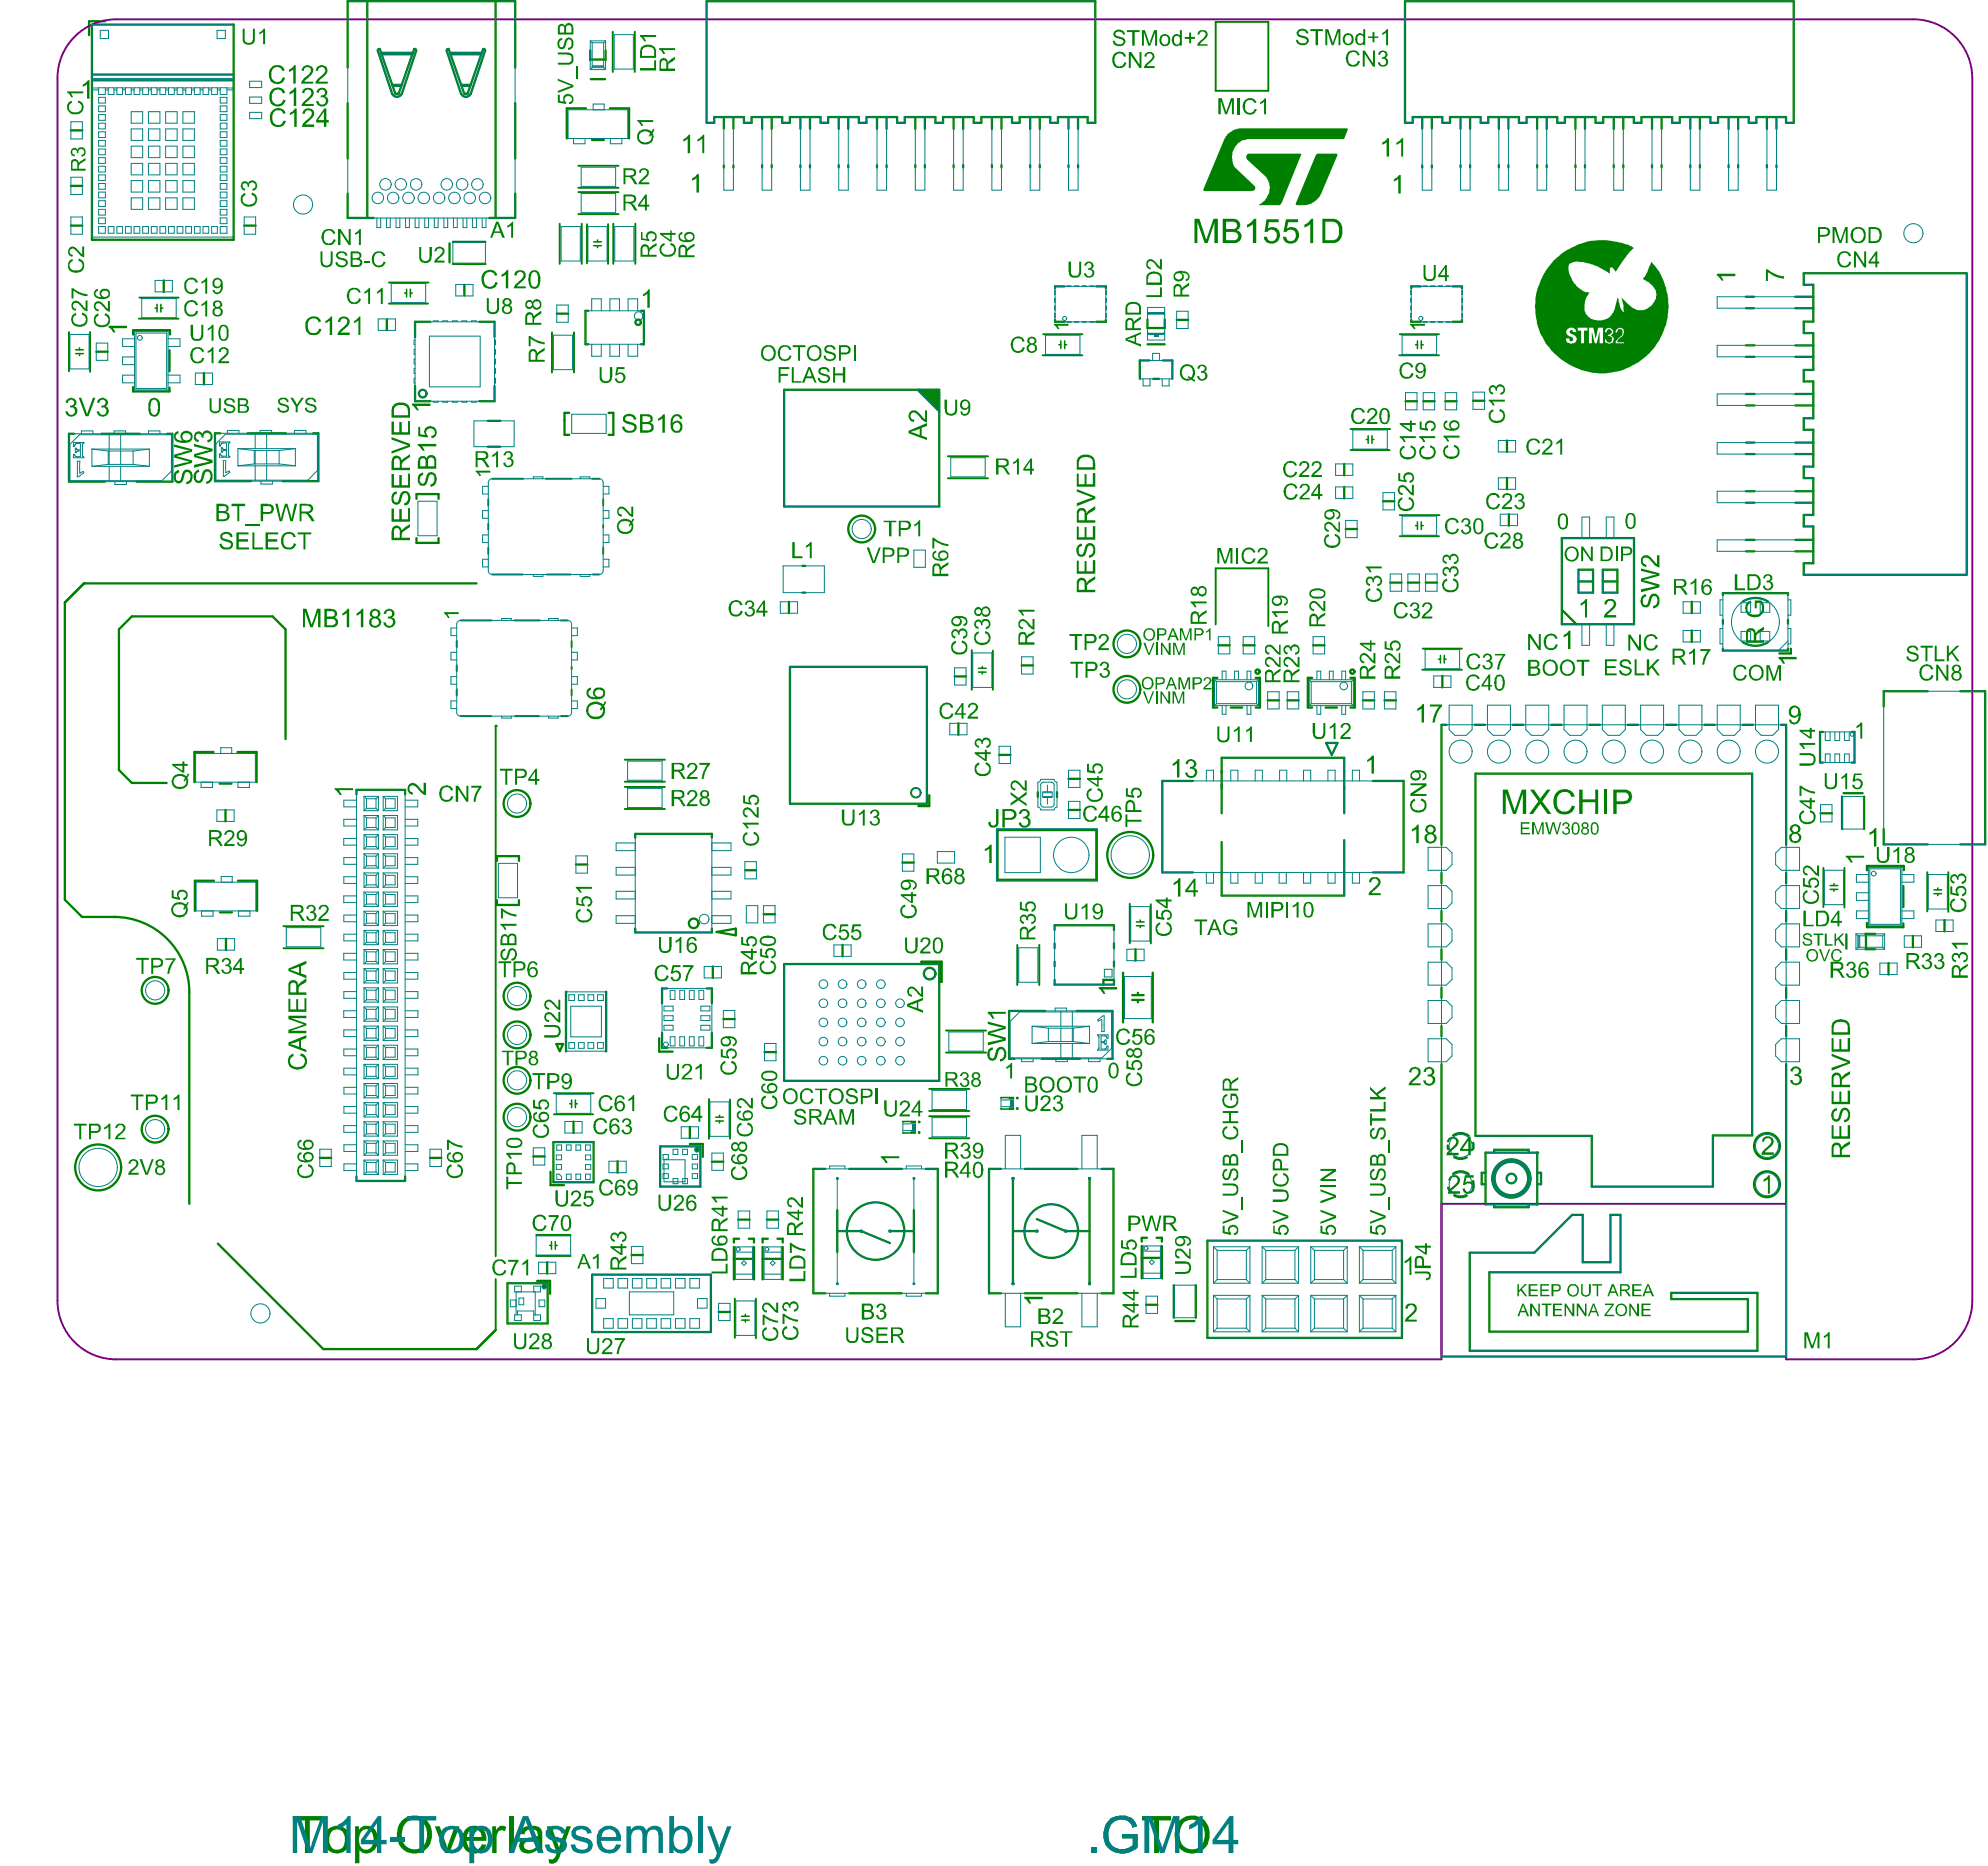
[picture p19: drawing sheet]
<svg xmlns="http://www.w3.org/2000/svg" width="346mm" height="325mm" viewBox="0 0 346 325" stroke-linecap="round" stroke-linejoin="round" font-family="sans-serif">
<circle cx="14.6" cy="101.5" r=".2" fill="#008000"/>
<path d="M13.2 60.8h1.3M13.2 61.5h1.3M13.8 60.5v.3M13.8 61.5v.3" fill="none" stroke="#008000" stroke-width=".27"/>
<path d="M18.3 3.7h-2.8v2.4M16 41.7h.4M16.7 61.2h2" fill="none" stroke="#008000" stroke-width=".4"/>
<circle cx="19.9" cy="159.5" r=".2" fill="#008000"/>
<g fill="none" stroke="#008000" stroke-width=".4">
<path d="M68.2 16.3l.3 .3M68.2 14.8h1.7M68.3 14.9h1.5M68.7 16.2h.1M69.4 16.2h-.1M69.9 16.3l-.3 .3M42.5 39.2h2M60.5 37.9h4.5M23.1 57.4v.8M29.6 57.4v.8M23.1 67.3v.8M29.1 75.4h.9"/>
<path d="M29.5 67.4v.7M35.5 64.9v2M37.4 75.4h.9M54.4 75.4h1M72.4 85.9v.9M72.4 93.6v.8M76.3 85.9v.9M76.3 93.6v.8h-2.5M22.9 107.2l-2.2 2.3M47.4 107.2l2.3 2.3M20.7 133.9l2.2 2.3M37.1 130.8h-3.3v5.2"/>
<path d="M41.3 130.8h3.3v5.2M62 137.4v.8M70.5 137.4v.8M33.9 153.2h3.3M39.2 140.9v2M41.4 153.2h3.3M86.4 148.9v.8M55.6 201.4h2M74.8 201.4h2"/>
</g>
<path d="M27 53.6h.3M27.3 52.9v1.4M28 53.6h.3M28 52.9v1.4M70.4 51h.3M70.7 50.3v1.3M71.4 51h.3M71.4 50.3v1.3" fill="none" stroke="#008000" stroke-width=".27"/>
<path d="M79.4 111.5v1.1M79.4 119.9v1.1" fill="none" stroke="#008000" stroke-width=".33"/>
<circle cx="86.2" cy="126.3" r=".2" fill="#008000"/>
<g fill="none" stroke="#008000" stroke-width=".33">
<path d="M84.9 86.9v1M84.9 91.1v1M94.9 83.3h4.5M95.1 99.9h4.1M103 83.3h1.2M103.1 99.9h1.1M104.9 86.9v1M104.9 91.3v.5M97.5 107.9h1.2M99.4 111.5v1.1M99.4 116v.4M99.4 119.9v1.1"/>
<path d="M97.6 124.6h1.1"/>
</g>
<g fill="none" stroke="#008000" stroke-width=".4">
<path d="M80.7 16.2h.1M81.4 16.2h-.1M81.9 16.3l-.3 .3M102.6 10.4h2.7M102.6 8.8v1.6M102.7 13.8h2.5M105.3 8.8v1.6M102.9 24.3h2.1M125.4 20.4h-1.2v1h-1.3M129.4 20.4v1h1.3v-1M136 20.4v1h1.4v-1M142.7 20.4v1h1.3v-1"/>
<path d="M149.4 20.4v1h1.3v-1M156 20.4v1h1.3v-1M162.7 20.4v1h1.3v-1M169.3 20.4v1h1.4v-1M176 20.4v1h1.3v-1M182.7 20.4v1h1.3v-1M189.1 20.4v1h1.4M246.8 20.4h-1.1v1h-1.4M250.8 20.4v1h1.4v-1M257.5 20.4v1h1.3v-1M80.8 49.6v1.8M96.8 54.6h2"/>
<path d="M101.8 59.9h.5M101.8 54.1h.5M111.5 59.9h.5M111.5 54.1h.5M185.1 49.8h-1.6v.3M190.6 49.8h1.7v.3M204.6 55.6h2M247.1 49.8h-1.7v.3M252.6 49.8h1.6v.3M83.3 69.8h2.7M99 71.8h-.8v3.8h.8M105.8 71.8h.9v3.8h-.9"/>
<path d="M161.9 67.8l1.4 1.4M162.4 67.8l.9 .9M162.8 67.8l.5 .5M200.5 65.9h1M244.4 69.8h2M251.3 69.8h2M262.1 76.6v2M139.5 98.4h.5M233.8 80.7v2M233.8 84.7v2M137.2 104.7v2M177.7 115.7h2"/>
<path d="M211.7 117.9h-.7v5.2h.7M211.9 112.2h2M216.2 112.2h2M218.4 117.9h.7v5.2h-.7M228.2 117.9h-.8v5.2h.8M244.8 101.3h2M250.8 117.6v2M161.6 138.3v1.9M166.7 125.8v2M180.5 137.8v.8M183.8 137.8v.8M185.8 135.5h2"/>
<path d="M202.1 135.8h5.4M212.5 131.8v2.7M223.9 121.8h2M230.5 123.1h2M230.6 129.2h2M233.8 131.8v2.3M237 121.8h2M250.7 126.1h.9M256.4 126.1h1.9M88.9 148.9h1.3v.8M110.5 145v.7M123.8 145v.7"/>
<path d="M129.6 151.4h1.9M156.9 150h2M185.8 140.9h2M202.1 151.7h5.4M212.5 151.8v4M233.8 151.8v4M250.7 151.8v1.8M250.7 158.4v1.9M98.4 172.5h.1M105.3 172.5h.1M110.5 161.5v.7M115.1 179.7v2.5h1"/>
<path d="M116.1 171.9h-1v2.6M122.9 171.9h.9v2.6M123.8 179.7v2.5h-.9M123.8 161.5v.7M124 168.1v2M128 161.5v1.2M160.3 167.3v.4M183.4 160.9v.9M183.4 167.3v.8M191.9 170.4h1.8M193.7 160.9v.9M193.7 167.3v.8"/>
<path d="M196.9 173.1h2M196.9 173.9h2M197.5 165.1v2M197.9 172.7v.3M197.9 174v.3M250.7 165.1v1.8M250.7 171.8v1.8M250.7 178.4v1.9M96.8 181.6h1.1l-.6 1.2zM98.4 182.8h.1M99.7 195.1v2M105.3 182.8h.1"/>
<path d="M114.6 180.6v2.3h2.4M122.2 199v2.2M175.5 184.2h.9M192.6 184.2h.9M259.8 200v.5M95.2 219.5v2M95.7 206.1h2.4M107.4 202v2M123.8 202.1h2M128.4 212.1h2M130.2 215.5h.9v.6M133.5 215.5h-.9v.6"/>
<path d="M135.2 215.5h.9v.6M141.4 203.3h2.1M154.8 214.1h4.1M172 203.3h2.1M176.2 214.1h4.1M191.6 203.3h2M199.5 215.3h-.9v.7M257.7 206h.6M257.7 204h.6M259.8 209.5v.5M265.8 209.5v.5M267.3 206h.7"/>
<path d="M125 228.2h2M199.3 226.9h2M204.4 229.8h3.3M250.7 235.9h.1"/>
</g>
<g fill="none" stroke="#008000" stroke-width=".27">
<path d="M103.2 42.7h1.4M103.2 42.1h1.4M103.9 41.7v.4M103.9 42.7v.4M184.1 60h.4M184.5 59.3v1.3M185.1 60h.4M185.1 59.3v1.3M246.2 60h.3M246.5 59.3v1.3M247.2 60h.3M247.2 59.3v1.3"/>
<path d="M237.6 76.4h.3M238.6 76.4h.3M246.2 91.4h.3M246.5 90.8v1.3M247.2 91.4h.3M247.2 90.8v1.3M170.2 116.2h1.3M170.8 115.9v.3M250.2 114.7h.3M250.5 114v1.3M251.2 114.7h.3M251.2 114v1.3"/>
<path d="M197.6 161h1.4M197.6 160.4h1.4M198.3 160v.4M198.3 161v.4M99.1 192h.3M124.5 195h1.3M124.5 194.3h1.3M125.1 194v.3M125.1 195v.3M157 196.9v.2h2.2v-.2h-.7v.2M158.5 195.1v.1h.7v-.1h-2.2v.1M158.5 195.1h.7"/>
<path d="M158.5 197h.7M159.8 195.1h.1v.1h-.1zM159.8 196.9h.1v.2h-.1zM174.1 190.9v.2M174.1 192.7v.2M175.6 192.9v-.2h.6v.2M175.6 190.9v.2h.6v-.2M175.6 192.8h.6M175.6 191h.6M176.8 190.9h.2v.2h-.2zM176.8 192.7h.2v.2h-.2zM95.6 216.6h.3"/>
<path d="M95.9 216v1.3M96.6 216.6h.3M96.6 216v1.3M129 228.9h1.3M129 229.6h1.3M129.6 228.6v.3M129.6 229.6v.3"/>
</g>
<circle cx="267.3" cy="209.5" r=".2" fill="#008000"/>
<path d="M265.8 200v.5M267.3 204h.7" fill="none" stroke="#008000" stroke-width=".4"/>
<circle cx="267.3" cy="200.5" r=".2" fill="#008000"/>
<g fill="none" stroke="#008000" stroke-width=".4">
<path d="M16 13h24.6M16 14h24.6M60.5 11.8v-11.6h29.1v11.6M60.5 17.9v9.7M63.9 .2v37.7M65.7 8.9l2.5 7.4M66 8.5l2.7 7.7M66.3 9.2h5.5M66.4 9.4h5.3M72 8.5l-2.6 7.7M72.4 8.9l-2.5 7.4M77.7 8.9l2.5 7.4 .3 .3"/>
<path d="M78 8.5l2.7 7.7M78.3 9.2h5.5M78.4 9.4h5.3M80.2 14.8h1.7M80.3 14.9h1.5M84 8.5l-2.6 7.7M84.4 8.9l-2.5 7.4M86.2 .2v37.7M89.6 17.9v9.7M101.9 18.8h-3.3v5.3M106.1 18.8h3.3v5.3M12.3 39.2h2"/>
<path d="M12.3 32.3h2M12.3 22.7h2M60.5 33.7v4.2M89.6 33.7v4.2h-4.5M122.9 21.4v-21.2h67.6v21.2M125.4 20.4h4M125.9 20.4v2M125.9 28.8v.4M127.5 20.4v2M127.5 28.8v.4M130.7 20.4h5.3M132.5 20.4v2"/>
<path d="M132.5 28.7v.4M134.2 20.4v2M134.2 28.7v.4M137.4 20.4h5.3M139.2 20.4v2M139.2 28.7v.4M140.9 20.4v2M140.9 28.7v.4M144 20.4h5.4M145.9 20.4v2M145.9 28.7v.4M147.5 20.4v2"/>
<path d="M147.5 28.7v.4M150.7 20.4h5.3M152.5 20.4v2M152.5 28.7v.4M154.2 20.4v2M154.2 28.7v.4M157.3 20.4h5.4M159.2 20.4v2M159.2 28.7v.4M160.8 20.4v2M160.8 28.7v.4M164 20.4h5.3"/>
<path d="M165.8 20.4v2M165.8 28.7v.4M167.5 20.4v2M167.5 28.7v.4M170.7 20.4h5.3M172.5 20.4v2M172.5 28.7v.4M174.2 20.4v2M174.2 28.7v.4M177.3 20.4h5.4M179.2 20.4v2M179.2 28.7v.4"/>
<path d="M180.8 20.4v2M180.8 28.7v.4M184 20.4h5.1M185.8 20.4v2M185.8 28.7v.4M187.5 20.4v2M187.5 28.7v.4M246.8 20.4h4M247.3 20.4v2M247.3 28.8v.4M249 20.4v2M249 28.8v.4"/>
<path d="M252.2 20.4h5.3M254 20.4v2M254 28.7v.4M255.7 20.4v2M255.7 28.7v.4M258.8 20.4h5.4v1h1.3v-1h5.3v1h1.3v-1h5.4v1h1.3v-1h5.3v1h1.4v-1h5.3v1h1.3v-1h5.3v1h1.4v-1h5.3v1h1.3v-1h5.2v1h1.3v-21.2h-67.6v21.2M260.7 20.4v2M260.7 28.7v.4M262.3 20.4v2M262.3 28.7v.4M267.3 20.4v2M267.3 28.7v.4"/>
<path d="M269 20.4v2M269 28.7v.4M274 20.4v2M274 28.7v.4M275.6 20.4v2M275.6 28.7v.4M280.6 20.4v2M280.6 28.7v.4M282.3 20.4v2M282.3 28.7v.4M287.3 20.4v2M287.3 28.7v.4"/>
<path d="M289 20.4v2M289 28.7v.4M294 20.4v2M294 28.7v.4M295.6 20.4v2M295.6 28.7v.4M300.6 20.4v2M300.6 28.7v.4M302.3 20.4v2M302.3 28.7v.4M307.3 20.4v2M307.3 28.7v.4"/>
<path d="M308.9 20.4v2M308.9 28.7v.4M16 41.7v-37.4h24.6v37.4h-24.2M23.1 57.4h6.5M28.5 48.8v2M67.3 55.6v1.8M74.8 56h-2.6v2.6M78.2 42.3v3.3M78.8 45.9h5.6M78.8 42.1h5.6M83.3 56h2.7v2.6M101.8 54.1v5.8"/>
<path d="M112 54.1v5.8M183.5 55.6v.4h1.6M192.3 55.6v.4h-1.7M199.6 55.6v1.5h2.9v-1.5M199.6 59.9h2.9M245.4 55.6v.4h1.7M254.2 55.6v.4h-1.6M303.6 51.6h1.4M303.6 53.6h1.4M312.2 51.6h3.1M312.2 53.6h3.1M313.7 47.5h28.3v52.5h-28.3v-2h1.6v-6.4h-1.6v-2h1.6v-6.4h-1.6v-2h1.6v-6.5h-1.6v-1.9h1.6v-6.5h-1.6v-2h1.6v-6.4h-1.6v-2h1.6v-6.4h-1.6z"/>
<path d="M315.3 51.6h.1M315.3 53.6h.1M12.9 75.4h-.9v8.4h6.2M17.7 75.4h6.6M23.1 68.1h6.4M29.5 60.9v3.7M30 75.4v8.4h-6.3M37.4 75.4v8.3h6.2M43 75.4h6.7M55.4 75.4v8.3h-6.3M72.2 67.1v2.7h2.6M84.8 77.7h2.2"/>
<path d="M84.8 73.2h2.2M86 67.1v2.7M136.4 67.8h26.9v20.3h-26.9zM159.6 67.8l3.7 3.7M159.9 67.8l3.4 3.4M160.4 67.8l2.9 2.9M160.9 67.8l2.4 2.4M161.4 67.8l1.9 1.9M199.9 62.7h-1.7v3.2M202.2 62.7h1.7v3.2M247.5 69.8h2M256.2 69.7h2"/>
<path d="M303.6 77h1.5M303.6 79h1.5M303.6 70.5h1.5M303.6 68.5h1.5M303.6 60.1h1.5M303.6 62.1h1.5M312.2 77h3.1M312.2 79h3.1M312.2 70.5h3.1M312.2 68.5h3.1M312.2 60.1h3.1M312.2 62.1h3.1"/>
<path d="M72.4 94.4h1.4M72.4 85.9h3.9M234 92h2M240.5 87.2h2M262.1 83.1v2M262.4 89.4v2M271.6 93.6h12.6v15h-12.6zM274.5 99.1h2.5v4h-2.5zM278.7 99.1h2.6v4h-2.6zM303.6 93.9h1.5M303.6 95.9h1.5M303.6 85.4h1.5"/>
<path d="M303.6 87.4h1.5M312.2 93.9h3.1M312.2 95.9h3.1M312.2 85.4h3.1M312.2 87.4h3.1M20.7 109.5v24.4M22.9 107.2h24.5M49.7 109.5v19.1M82.9 101.5h-68.3l-3.3 3.3v51.7l3 3h5.6M137.4 116h23.8v23.8h-23.8zM139.5 103.1h.5M166 117.7h2"/>
<path d="M228.4 112.2h2M234.8 117.9h.8v5.2h-.8M241.8 101.3h2M247.9 101.3h2M271.6 106.1l2.5 2.5M274.5 101.1h2.5M278.7 101.1h2.6M294.2 104.7v2M294.2 109.7v2M299.6 103.5v-.3h11.3v.3M299.6 107.8v.7M299.6 112.8v.4h11.3v-.4"/>
<path d="M310.9 107.8v.7M311.4 112.8v.9h-2M22.9 136.2h6.1M38.2 136.3h2.1M62 137.4h8.5M173.7 131.3h2M202.1 135.8v15.9M212.5 134.1v7.4M212.5 131.8h21.3M214 123.1h2M220.4 121.8h2M230.6 129.2l1 2.1 1-2.1"/>
<path d="M233.8 134.1v7.4M238.8 135.8h5.3v15.9h-5.3M240.8 121.8h2M250.7 126.1v20.9M256.6 134.6h48.1v62.9h-6.8v8.9h-21.1v-8.8h-20.2zM263.1 126.1h1.8M269.7 126.1h1.9M276.4 126.1h1.8M283.1 126.1h1.8M289.7 126.1h1.9M296.4 126.1h1.8M303 126.1h1.9"/>
<path d="M309.7 126.1h.9v20.9M317 127.3h-.5v5.3h.5M320.3 138.5v5.7M320.6 138h3.3M322 127.3h.5v5.3h-.5M324.2 138.5v5.7M335.2 120.2h-7.6v2.7M340.9 120.2h4.3v26.7h-4.3M33.9 153.2v5.2M38.3 158.7h2M44.7 153.2v5.2M86.4 156.6v.8h3.8v-.8"/>
<path d="M86.4 148.9h2.5M100.2 150.4h2M110.5 145h13.3M132.8 159h2M159.7 140.2h1.9M173.5 144.4h17.2v8.6h-17.2zM212.5 146.5v5.3M212.5 155.8h21.3M233.8 146.1v5.7M310.6 151.8v1.8M310.6 158.4v1.9M316.6 141.5h2"/>
<path d="M327.6 144.2v2.7h7.6M331 154.1v3.7M331.1 151.4v-.8h-6.4v.8M32.9 172.6v36.8M39.3 163.3v2M98.4 172.5v10.3M105.4 172.5v10.3M110.5 162.2h13.3M125.8 177.2h2M128 161.5l-3.4 .6 3.4 .6M136.4 167.7h26.9v20.3h-26.9zM146.5 164.3v2"/>
<path d="M160.3 167.3h3.5v3.5h-.5M160.3 167.3h3.4v3.5M181.7 175.8h-6.2v8.4M183.4 164.1v.8M183.4 170.4v.9h10.3v-.9M183.4 160.9h10.3M187.2 175.8h6.3v8.4M191.9 170.4v.9M193.7 164.1v.8M195.3 169.2v8.6M200.5 169.2v8.6M310.6 165.1v1.8"/>
<path d="M310.6 171.8v1.8M310.6 178.4v1.9M321.1 162.5v2.5M324.4 165.1h1.7M324.4 162.4h1.7M324.5 162.4v2.7M324.7 160.5v.8h6.3v-.7M328.4 167.5v2M332.7 162.8v2M338.2 160v2M96.2 198.6h7v7h-7zM114.8 199.4h7v7h-7z"/>
<path d="M120 196v2M120 199h2.2M133 183h1.9M181.2 184.2h6.6M250.7 185.1v50.8M259.8 200h6M310.6 185.1v50.8h-59.9M37.9 216.3l18.3 18.4h26.7l3.3-3.4M62 204.6v.8h8.5v-.8M92.7 201.1h2M95.7 203.8v2.3M109.8 218.3h2"/>
<path d="M127.6 219h3.5M127.6 216.9v5.6M128.5 215.5h-.9v.6M131.1 216.9v5.6M132.6 216.9v5.6M132.6 219h3.5M133.4 212.1h2M136.1 216.9v5.6M141.4 203.3v21.6h2.1M145.6 210.5v7.3M145.6 214.1h4.2l5 2.1M147.7 203.3h9.1"/>
<path d="M158.9 210.5v7.3M161 203.3h2.1v21.6h-2.1M172 203.3v21.6h2.1M176.2 205v18.3M178.2 203.3h9.2M180.3 212l5 2.1h4.2M189.5 205v18.3M193.6 203.3v21.6h-2M198.6 216.7v5.7M198.6 218.8h3.4M201.1 215.3h.9v.7M202 216.7v5.7"/>
<path d="M210 215.8h33.8v16.9h-33.8zM255.6 217.9h11.2l6.6-6.6h1.8v8.2h4.9v-8.2h1.7v10h-22.8v10.3h45v-5.6h-13.4v-1.1h15v10h-50zM257.7 204v2M258.3 200.5h9v9h-9zM259.8 210h6M268 204v2M88.2 223.2h7v7h-7zM93.4 222.8h2.3v2.2M103 221.7h20.6v10h-20.6zM147.7 224.9h9.1M178.2 224.9h9.2M204.1 223.5v5.7"/>
<path d="M208 223.5v5.7"/>
</g>
<g fill="none" stroke="#008000" stroke-width=".27">
<path d="M237.9 75.8v1.3M238.6 75.8v1.3M170.2 116.9h1.3M170.8 116.9v.3M318.3 154h1.3M318.3 154.7h1.3M318.9 153.7v.3M318.9 154.7v.3M336.3 154.8h1.4M336.3 155.4h1.4M337 154.4v.4M337 155.4v.4"/>
<path d="M99.4 191.3v1.3M100.1 191.3v1.3M100.1 192h.3M174.1 192.9h2.1M174.1 190.9h2.1"/>
</g>
<g fill="none" stroke="#008000" stroke-width=".33">
<path d="M106.6 5.5v7M110.4 5.5v7M211.4 3.8h9.2v12h-9.2zM97.3 38.9v7M100.6 37.2h7M100.6 33.4h7M100.6 32.7h7M100.6 28.8h7M101.2 38.9v7M102.1 39v6.8M105.7 39v6.9M106.7 38.9v7"/>
<path d="M110.5 38.9v7M12 57.8v6.8M15.7 57.8v6.9M24.1 55.4h7M24.2 51.8h6.9M67.6 52.8h6.8M67.6 49.1h6.9M96 57.8v7M99.8 57.8v7M181.4 58.1h6.8M243.4 58.1h6.8M164.8 79.4h7"/>
<path d="M181.3 61.8h6.9M234.8 78.3h6.9M234.8 74.6h7M243.3 61.8h6.9M84.9 95.3v1M85.6 99.9h5.3M85.6 83.3h5.4M104.9 95.3v1M164.8 83.2h7M243.4 93.3h6.8M243.4 89.6h6.9M79.4 115.7v1"/>
<path d="M80.1 107.9h5.4M89.4 107.9h4.5M169 113.1v6.9M172.7 113.2v6.8M211.4 108.6v-9.7h9.2v10M247.3 116.5h6.9M247.4 112.8h6.8M80.1 124.6h5.3M86.2 126.3v92.2M89.6 124.6h4.1M108.6 136h7M108.6 132.1h7"/>
<path d="M108.6 136.9h7M108.6 140.7h7M196.5 157.2v6.9M200.1 157.3v6.8M317.1 150.9v6.9M320.8 150.9v7M335.2 151.7v6.8M338.8 151.7v6.9M49.3 164.9h7M49.3 161.1h7M164.5 179.2h7M176.9 164.3v7"/>
<path d="M180.7 164.3v7M96.3 193.8h6.8M96.3 190.2h6.9M123.3 191.2v6.9M127 191.2v6.9M161.6 193.2h7M161.6 194.1h7M161.6 189.4h7M161.6 198h7M164.5 183.1h7M93.2 218.5h6M93.2 214.8h6"/>
<path d="M86.2 222.5v8.8M127.8 225.9v6.8M131.5 225.9v6.9"/>
</g>
<g fill="#008000">
<path d="M42.2 5h.3v1.6a.73 .73 0 0 0 .8 .8 .73 .73 0 0 0 .7-.8v-1.6h.3v1.6a.97 .97 0 0 1-1.2 1.2 .9 .9 0 0 1-.9-1.2z"/>
<path d="M45.1 5.7l.3-.2 .4-.5h.3v2.7h-.3v-2.1l-.7 .4z"/>
<path d="M77.2 106.5h2.6v.3h-2l.4 .5v.2h-.3l-.2-.3-.5-.5z"/>
<path d="M82.7 81.9h2.6v.3h-2l.3 .5-.3 .1-.2-.5-.4-.2z"/>
<path d="M111.9 51.1l.5-.3 .3-.5h.3v3.2h-.4v-2.4l-.4 .3-.4 .1z"/>
<path d="M111.3 29.5a.86 .86 0 0 1 1.3 0 .86 .86 0 0 1-.2 1.3l-.9 .9h1.4v.4h-1.8a1.51 1.51 0 0 1 .8-1.2 .99 .99 0 0 0 .5-1.2 .57 .57 0 0 0-.6-.1 .57 .57 0 0 0-.3 .5l-.4-.1z"/>
<path d="M152.5 227.1a.83 .83 0 0 1 1-.4 .83 .83 0 0 1 .5 1l-.3 .2a.89 .89 0 0 1 .2 1.4 .89 .89 0 0 1-1.4-.1l-.2-.4 .4-.1a.56 .56 0 0 0 .8 .5 .56 .56 0 0 0-.1-1h-.4l.1-.4a.45 .45 0 0 0 .6-.2 .45 .45 0 0 0-.2-.5 .45 .45 0 0 0-.6 .1l-.1 .3-.4-.1z"/>
<path d="M158 171.8a.93 .93 0 0 1 1.3 .2l.9 .9v-1.3h.3v1.9a2.39 2.39 0 0 1-1.2-1.1h-.1a.58 .58 0 0 0-.8-.4 .58 .58 0 0 0-.2 .9l.4 .1v.4a.97 .97 0 0 1-.6-1.6z"/>
<path d="M171.3 147.7l.5-.3 .4-.5h.3v3.2h-.5v-2.5l-.7 .5z"/>
<path d="M178.1 225.5h3.2v.5h-2.4l.4 .6v.1h-.3l-.4-.5-.5-.4z"/>
<path d="M175 185.5h.2l.6-.6h.2v2.7h-.3v-2.1l-.5 .4h-.2z"/>
<path d="M176 59a1.22 1.22 0 0 1 2.1 .2l.1 .2-.4 .1a.82 .82 0 0 0-1-.6 .82 .82 0 0 0-.6 .9 .91 .91 0 0 0 .4 1.1 .91 .91 0 0 0 1.2-.3l.1-.2 .3 .1a1.19 1.19 0 0 1-.9 .9 1.19 1.19 0 0 1-1.2-.5l-.1-.1a1.68 1.68 0 0 1 0-1.8z"/>
<path d="M183.3 56.3h2.5v.4h-1.9l.3 .5-.3 .1-.3-.6-.3-.2z"/>
<path d="M191.1 171.7h3.2v.4h-2.6l.5 .7-.4 .1-.3-.6-.4-.4z"/>
<path d="M204.1 153.6l.6-.4 .3-.5h.3v3.2h-.4v-2.4l-.6 .4h-.2z"/>
<path d="M203.9 132.9l.5-.4 .5-.5h.2v3.2h-.4v-2.4l-.6 .4h-.2z"/>
<path d="M206.3 132.4a.99 .99 0 0 1 1.1-.3 .99 .99 0 0 1 .7 .9l-.5 .5a.94 .94 0 0 1 .5 1.1 .94 .94 0 0 1-1 .7 1.02 1.02 0 0 1-1-.9l.4 .1a.66 .66 0 0 0 .9 .5 .66 .66 0 0 0 .4-.9 .66 .66 0 0 0-.8-.4v-.3a.51 .51 0 0 0 .6-.4 .51 .51 0 0 0-.3-.6 .51 .51 0 0 0-.7 .4l-.1 .1h-.4z"/>
<path d="M238.3 152.7a1.06 1.06 0 0 1 1.3 0 1.06 1.06 0 0 1 .4 1.1l-1.5 1.6h1.6v.3h-2.1l.2-.6 .6-.6a1.66 1.66 0 0 0 .9-1.3 .65 .65 0 0 0-.7-.4 .65 .65 0 0 0-.6 .7l-.4-.1z"/>
<path d="M237.8 132.2l.4-.3 .4-.5h.3v3.2h-.4v-2.5l-.7 .4z"/>
<path d="M244.7 226.9l.2-.1a.99 .99 0 0 1 1.1 0 .99 .99 0 0 1 .4 1l-.4 .6-1.1 1.1h1.5v.4h-2.1l.1-.1a2.15 2.15 0 0 1 1-1.3l.1-.2a.84 .84 0 0 0 .4-1.1 .66 .66 0 0 0-.7-.2 .66 .66 0 0 0-.4 .7l-.4-.1z"/>
<path d="M244.3 219.4l.6-.4 .3-.5h.2v3.2h-.3v-2.5l-.7 .5z"/>
<path d="M243.5 63.7a1.26 1.26 0 0 1 1.2-.7 1.26 1.26 0 0 1 1.1 .8l-.4 .1a.87 .87 0 0 0-1-.5 .87 .87 0 0 0-.6 1 .95 .95 0 0 0 1.1 1.1h.1l.4-.3v-.3h.4a1.19 1.19 0 0 1-1.1 1 1.19 1.19 0 0 1-1.2-.8l-.2-.7z"/>
<path d="M245.2 56.3h2.6v.4h-2l.4 .6h-.3l-.7-.8z"/>
<path d="M275 104.9l.2-.1 .5-.6h.3v3.2h-.4v-2.5l-.7 .5z"/>
<path d="M279.3 104.4a1.49 1.49 0 0 1 1.5 0 1.18 1.18 0 0 1-.6 1.8l-.7 .8h1.6v.4h-2.2a1.66 1.66 0 0 1 1-1.3h.1a1.63 1.63 0 0 0 .6-1.2 .68 .68 0 0 0-.7-.4 .68 .68 0 0 0-.5 .6h-.4z"/>
<path d="M283.2 110.4h.3l1.5 2.2v-2.2h.4v2.8h-.5l-1.4-2.2v2.2h-.3z"/>
<path d="M286.3 110.6a1.2 1.2 0 0 1 1.9 .5l-.3 .1a.82 .82 0 0 0-.9-.6 .82 .82 0 0 0-.7 .9 .95 .95 0 0 0 .7 1.3h.4l.3-.2 .2-.5 .4 .1a1.26 1.26 0 0 1-1.5 .9 1.26 1.26 0 0 1-.9-1.5l.1-.6z"/>
<path d="M298.6 47.6h3.2v.4h-2.6l.5 .7-.4 .1-.3-.6-.4-.3z"/>
<path d="M304 104.6l.5-.2 .1 .5a1.02 1.02 0 0 0-.4 1.7 1.9 1.9 0 0 0 1.8 .1 1.33 1.33 0 0 0 .1-1.8h-.6v.9h-.3v-1.4l1.1 .1a1.71 1.71 0 0 1 .5 1.6 1.55 1.55 0 0 1-1.8 1.2 1.53 1.53 0 0 1-1.4-1 1.53 1.53 0 0 1 .4-1.6z"/>
<path d="M311.4 186a.99 .99 0 0 1 .9-.5 .99 .99 0 0 1 .9 .6v.5l-.4 .4a.84 .84 0 0 1 .3 1.4 1 1 0 0 1-1.1 .3 1 1 0 0 1-.7-.9h.4a.66 .66 0 0 0 .8 .6 .66 .66 0 0 0 .5-.8 .66 .66 0 0 0-.9-.4l.1-.4a.52 .52 0 0 0 .6-.4 .52 .52 0 0 0-.5-.6 .52 .52 0 0 0-.5 .5h-.5z"/>
<path d="M325.1 144.8l.4-.2 .6-.6h.2v3.2h-.4v-2.4l-.7 .4z"/>
<path d="M14.4 14.7l.6-.3 .3-.4h.3v3.2h-.5v-2.6l-.7 .5z"/>
<path d="M33.9 82l.7-.3v.4a.9 .9 0 0 0-.3 1.5 .53 .53 0 0 0 .6-.2 .53 .53 0 0 0 .1-.5l.1-.2a.99 .99 0 0 1 1.4-1 1.55 1.55 0 0 1-.1 2.4h-.5v-.4a.91 .91 0 0 0 .6-1.4 .44 .44 0 0 0-.6-.3 .44 .44 0 0 0-.3 .5l-.2 .4a1.03 1.03 0 0 1-.9 1.2 1.33 1.33 0 0 1-.6-2.1z"/>
<path d="M33.7 77.2l3.3 .9v.4l-2.9 .7 2.9 .8v.5l-3.3 .9v-.6l2.8-.5-2.8-.8v-.5l2.8-.7-2.8-.7z"/>
<path d="M33.9 75.3a.82 .82 0 0 1 1.2 0l.1 .1a.94 .94 0 0 1 1-.5 .94 .94 0 0 1 .8 .9 .92 .92 0 0 1-.9 1.2l-.1-.5a.64 .64 0 0 0 .7-.7 .64 .64 0 0 0-.8-.5 .64 .64 0 0 0-.5 .8l-.3-.1a.55 .55 0 0 0-.5-.6 .55 .55 0 0 0-.6 .6 .55 .55 0 0 0 .6 .5l-.1 .5a1.04 1.04 0 0 1-.7-1.6z"/>
<path d="M88 204.7h.4v.9h2.4v.3h-2.4v1h-.4z"/>
<path d="M88 200.5h2.8v.4h-2.2l.5 .6h-.5l-.2-.5-.4-.2z"/>
<path d="M87.1 165.4l.6-.4h.2v.3a.72 .72 0 0 0-.4 1.2 .36 .36 0 0 0 .5 .1 .36 .36 0 0 0 .1-.4h.1a1.34 1.34 0 0 1 .7-1.3 1 1 0 0 1 .9 1.5l-.1 .3-.3 .3-.4 .1-.1-.3a.79 .79 0 0 0 .7-.7 .79 .79 0 0 0-.5-.8 .32 .32 0 0 0-.4 .4l-.1 .1a1.52 1.52 0 0 1-.6 1.1 .88 .88 0 0 1-.9-.3 .88 .88 0 0 1 0-1z"/>
<path d="M87 160.7h2.8v.3h-2.1l.3 .7a.59 .59 0 0 1-.5-.5l-.5-.3z"/>
<path d="M87.1 158h.3l.3 .2a2.84 2.84 0 0 0 1.9 .8l.2 .1v.3l-1-.2-.9-.4-.4-.4v1.4h-.4z"/>
<path d="M94.6 178.3h1.7a1.1 1.1 0 0 1 1.1 .5 1.1 1.1 0 0 1 0 1.2l-.1 .1a1.08 1.08 0 0 1-1 .4h-1.7v-.4h1.7a.69 .69 0 0 0 .7-.2 .69 .69 0 0 0 .1-.9l-.1-.2-.6-.2h-1.8z"/>
<path d="M94.8 176.3a.96 .96 0 0 1 1.5 .3l.8 .7v-1.3h.3v1.9a1.74 1.74 0 0 1-1.1-1l-.2-.1a.7 .7 0 0 0-1.1-.2v.2a.46 .46 0 0 0 .4 .6l.1 .4a.83 .83 0 0 1-.8-1.2z"/>
<path d="M94.8 174.1a.92 .92 0 0 1 1.5 .2l.8 .9v-1.3h.3v1.8l-.6-.3-.3-.3a1.84 1.84 0 0 0-1.3-.9 .6 .6 0 0 0-.2 .7 .6 .6 0 0 0 .5 .4v.4a.9 .9 0 0 1-.8-1.2z"/>
<path d="M103.1 218.7l.4-.2 .4-.4h.2v2.5h-.3v-1.9l-.6 .3z"/>
<path d="M107.6 88.3a1.04 1.04 0 0 1 1.5 .5l.7 .7v-1.4h.3v1.8h-.1a2.63 2.63 0 0 1-1.3-1.1 .59 .59 0 0 0-.6-.3 .59 .59 0 0 0-.5 .4l.1 .4 .5 .3-.1 .3-.1-.1a.76 .76 0 0 1-.7-1z"/>
<path d="M110.8 20.9h2.8v.3h-2.2l.4 .5v.2h-.3v-.2l-.7-.6z"/>
<path d="M114.9 42.6l.6-.3 .1 .3a.87 .87 0 0 0-.6 1.1 .87 .87 0 0 0 1 .6h.1a.93 .93 0 0 0 1-.3 .93 .93 0 0 0 0-1l-.2-.3-.3-.1v-.3a1.16 1.16 0 0 1 1 1.3 1.48 1.48 0 0 1-1.3 1.1 1.48 1.48 0 0 1-1.4-.7 1.19 1.19 0 0 1 0-1.4z"/>
<path d="M114.6 8.4h2.8v.3h-2.1l.4 .7h-.4l-.2-.4-.5-.4z"/>
<path d="M123.7 208.1h2.8v.4h-2.2l.5 .6h-.4l-.3-.5-.4-.3z"/>
<path d="M123.7 221.2h2.5v-1.4h.3v1.7h-2.8z"/>
<path d="M136.3 230.9l.5-.3 .1 .4a.78 .78 0 0 0-.6 .8 .78 .78 0 0 0 .6 .8 1.06 1.06 0 0 0 1.2 0 1.06 1.06 0 0 0 .4-1l-.2-.5-.4-.1v-.4a1.25 1.25 0 0 1 1 1.5 1.25 1.25 0 0 1-1.5 1 1.35 1.35 0 0 1-1.2-.8 1.35 1.35 0 0 1 .1-1.4z"/>
<path d="M136.1 228.5h.3l1 .7 1 .3h.4v.4l-.8-.1a3.2 3.2 0 0 1-1.6-.9v1.4h-.3z"/>
<path d="M136.3 226.6a.7 .7 0 0 1 1.1 .2 .72 .72 0 0 1 1.1-.2 .89 .89 0 0 1 .4 .9 .89 .89 0 0 1-.8 .7l-.1-.4a.56 .56 0 0 0 .6-.6 .56 .56 0 0 0-.7-.5 .51 .51 0 0 0-.4 .8l-.3-.1a.46 .46 0 0 0-.4-.6 .46 .46 0 0 0-.5 .5 .46 .46 0 0 0 .5 .4v.4a.81 .81 0 0 1-.6-1.3z"/>
<path d="M137 208.6a.96 .96 0 0 1 1.5 .2l.8 .9v-1.5h.3v1.9a1.74 1.74 0 0 1-1.1-1h-.2a.59 .59 0 0 0-.8-.4 .59 .59 0 0 0-.2 .9l.4 .1v.3a.8 .8 0 0 1-.8-1.1z"/>
<path d="M156.8 157.6l.6-.3 .1 .4a.78 .78 0 0 0-.6 .8 .78 .78 0 0 0 .6 .7 1.24 1.24 0 0 0 1.6-.4 .96 .96 0 0 0-.6-1.2v-.3a1.25 1.25 0 0 1 .9 1.4 1.25 1.25 0 0 1-1.2 1.1 1.45 1.45 0 0 1-1.6-1.5z"/>
<path d="M158.2 71.6a1.15 1.15 0 0 1 1.8 .5l.9 .8v-1.5h.3v2.1a3.6 3.6 0 0 1-1.6-1.4h-.1a.65 .65 0 0 0-.8-.3 .65 .65 0 0 0-.4 .8 .6 .6 0 0 0 .7 .4l-.1 .4a1.1 1.1 0 0 1-.7-1.8z"/>
<path d="M162.1 93.5l.5 .1a3.1 3.1 0 0 0 1.6 .9l.7 .1v.4h-.1a2.41 2.41 0 0 1-1.6-.5l-.7-.5v1.4h-.4z"/>
<path d="M169.7 132.9l.5-.3 .1 .3a.83 .83 0 0 0-.5 .9 .83 .83 0 0 0 .6 .8 1.15 1.15 0 0 0 1.6-.6 .82 .82 0 0 0-.6-1.1v-.4a1.25 1.25 0 0 1 1 1.4 1.25 1.25 0 0 1-1.2 1.1 1.36 1.36 0 0 1-1.5-.5 1.36 1.36 0 0 1 0-1.6z"/>
<path d="M169.6 128.8l.1-.1a.59 .59 0 0 1 .5-.3 .59 .59 0 0 1 .6 .4 .78 .78 0 0 1 .9-.5 .78 .78 0 0 1 .6 .8 .75 .75 0 0 1-.8 1v-.4a.56 .56 0 0 0 .5-.6 .56 .56 0 0 0-.7-.5 .56 .56 0 0 0-.4 .8h-.2a.46 .46 0 0 0-.3-.6 .46 .46 0 0 0-.6 .3 .46 .46 0 0 0 .3 .5l.2 .1v.4a.8 .8 0 0 1-.7-1.1z"/>
<path d="M169.5 110.3l.7-.5 .1 .4a.83 .83 0 0 0-.6 .8 .83 .83 0 0 0 .6 .8h.1a1.27 1.27 0 0 0 1.5-.5 .83 .83 0 0 0-.5-1.1l-.1-.1 .1-.3a1.23 1.23 0 0 1 .8 1.6 1.71 1.71 0 0 1-1.9 .7 1.34 1.34 0 0 1-.8-1.8z"/>
<path d="M169.5 108.1a.69 .69 0 0 1 1.2 0v.1a.84 .84 0 0 1 1.2-.4 .84 .84 0 0 1 .2 1.2l-.2 .3-.3 .1h-.2v-.3a.56 .56 0 0 0 .5-.7 .56 .56 0 0 0-.7-.4 .56 .56 0 0 0-.3 .8l-.3-.1a.47 .47 0 0 0-.3-.5 .47 .47 0 0 0-.5 .1v.3a.43 .43 0 0 0 .4 .5v.3a.85 .85 0 0 1-.7-1.2z"/>
<path d="M177.4 159.4a.68 .68 0 0 1 1.2 0 .75 .75 0 0 1 .8-.5 .75 .75 0 0 1 .7 .6 .81 .81 0 0 1-.6 1.2l-.1 .1-.1-.4a.56 .56 0 0 0 .5-.8 .56 .56 0 0 0-1 .1v.4l-.3-.1a.47 .47 0 0 0-.3-.6 .47 .47 0 0 0-.6 .3 .47 .47 0 0 0 .2 .6h.3l-.1 .4a.81 .81 0 0 1-.6-1.3z"/>
<path d="M177.4 156.9h.3v1.1l.8 .1a.92 .92 0 0 1 .5-1.3 .92 .92 0 0 1 1.2 .8l-.3 .8-.5 .2v-.4a.58 .58 0 0 0 .4-.7 .58 .58 0 0 0-.7-.4 .58 .58 0 0 0-.5 .5 .58 .58 0 0 0 .3 .6l-.1 .4-1.4-.4z"/>
<path d="M175.8 137.8l1.3 1 1.4-1.1v.5l-1.1 .7 1.1 .9v.4l-1.4-1-1.3 .9v-.4l1-.7-1-.8z"/>
<path d="M176 135.9a1.1 1.1 0 0 1 1.5 .5l.7 .7v-1.4h.3v1.9l-.5-.2-1-1a.54 .54 0 0 0-.9 0 .54 .54 0 0 0 .5 .8l-.1 .3a.96 .96 0 0 1-.5-1.6z"/>
<path d="M177.2 108h.1a.75 .75 0 0 1 1.2 0l1.1 1v-1.3h.3v1.8h-.2a1.9 1.9 0 0 1-1.1-.9l-.1-.2a.85 .85 0 0 0-1.1-.2v.1a.51 .51 0 0 0 .1 .6 .51 .51 0 0 0 .5 .2l-.1 .3a.48 .48 0 0 1-.6-.3l-.2-.2z"/>
<path d="M177.1 106.1h2.8v.3h-2.2l.4 .7h-.3l-.2-.4-.5-.4z"/>
<path d="M189.1 137.5l.6-.4 .2 .3a.82 .82 0 0 0-.6 .9 .82 .82 0 0 0 .7 .7 1.02 1.02 0 0 0 1.1 0 1.02 1.02 0 0 0 .4-1.1l-.4-.4-.3-.1 .1-.3a1.2 1.2 0 0 1 .9 1.4 1.2 1.2 0 0 1-1.3 1h-.2a1.27 1.27 0 0 1-1.2-.7 1.27 1.27 0 0 1 0-1.3z"/>
<path d="M189 132.9h.4v1.1l.7 .1a.88 .88 0 0 1 .1-1.1 .88 .88 0 0 1 1.1-.1 .89 .89 0 0 1 .5 .9 .89 .89 0 0 1-.7 .8l-.1-.4a.56 .56 0 0 0 .6-.6 .56 .56 0 0 0-.7-.5 .6 .6 0 0 0-.7 .4 .6 .6 0 0 0 .3 .7v.4l-1.5-.3z"/>
<path d="M196.1 186.7l.5-.1v.3a.89 .89 0 0 0-.4 1.1 .89 .89 0 0 0 1 .6 .93 .93 0 0 0 1.1-1.2l-.3-.4-.3-.1v-.4a1.25 1.25 0 0 1 1 1.3 1.25 1.25 0 0 1-1.1 1.1 1.36 1.36 0 0 1-1.5-.3 1.36 1.36 0 0 1-.2-1.5z"/>
<path d="M195.9 184.4h.3v1.1l.7 .2a.92 .92 0 0 1 .7-1.3 .92 .92 0 0 1 1 1.1l-.3 .6-.5 .1v-.4a.57 .57 0 0 0 .5-.8 .57 .57 0 0 0-.9-.2l-.2 .2-.1 .2a.46 .46 0 0 0 .2 .6v.3l-1.4-.2z"/>
<path d="M204.3 219.4h1.7a1.14 1.14 0 0 1 1.1 1.6l-.3 .4-.5 .2h-2v-.4h1.7a.79 .79 0 0 0 .8-1l-.3-.4h-2.2z"/>
<path d="M204.4 217.4a.99 .99 0 0 1 1.6 .4l.8 .7v-1.3h.3v1.8a2.15 2.15 0 0 1-1.3-1.1h-.1a.66 .66 0 0 0-1.1-.1v.1a.57 .57 0 0 0 .5 .6v.4a.46 .46 0 0 1-.6-.3l-.2-.2z"/>
<path d="M229.6 213.2h.4v1l.6 .1a.86 .86 0 0 1 .2-1 .86 .86 0 0 1 .9-.2 .87 .87 0 0 1 .6 .9 .87 .87 0 0 1-.7 .8v-.3a.55 .55 0 0 0 .5-.6 .55 .55 0 0 0-.6-.5 .62 .62 0 0 0-.6 .4 .62 .62 0 0 0 .2 .7v.3l-1.5-.3z"/>
<path d="M229.6 210.4l2.7 1v.4l-2.7 1.1v-.4l2.4-.8-2.4-1z"/>
<path d="M229.6 206.9l2.7 1v.4l-2.7 1v-.4l2.4-.9-2.4-.8z"/>
<path d="M108.8 29.6v.9h.9a.47 .47 0 0 0 .5-.4 .47 .47 0 0 0-.3-.5zM108.4 29.3h1.3a.76 .76 0 0 1 .8 .2 .76 .76 0 0 1 0 .9l-.1 .2-.5 .2 .5 .4 .5 .9h-.5l-.6-1.1-.4-.2h-.6v1.3h-.4z"/>
<path d="M150.3 227.1v.7h.7a.41 .41 0 0 0 .5-.4 .41 .41 0 0 0-.6-.3zM150.3 228.2v1h.8a.48 .48 0 0 0 .5-.4 .48 .48 0 0 0-.4-.5zM149.9 226.7h1.1a.69 .69 0 0 1 .8 .4 .69 .69 0 0 1-.3 .9 .75 .75 0 0 1 .5 .9 .75 .75 0 0 1-.9 .5l-1.2 .1z"/>
<path d="M158.1 174.9l1.3 .4v-.9zM157.7 174.6l2.8-1.1v.5l-.8 .3v1.1l.8 .3v.5l-2.8-1.1z"/>
<path d="M179.1 59a.36 .36 0 0 0 .1 .6 .44 .44 0 0 0 .7-.2 .44 .44 0 0 0-.5-.5zM179 60.2a.58 .58 0 0 0 .1 .8 .58 .58 0 0 0 .8-.1 .58 .58 0 0 0-.1-.8l-.1-.1a.4 .4 0 0 0-.6 .1zM178.8 58.8a.86 .86 0 0 1 1.4 .1v.3a.43 .43 0 0 1-.3 .6l-.1 .1a.78 .78 0 0 1 .5 .7 .78 .78 0 0 1-.4 .7 .89 .89 0 0 1-1.4-.7l.1-.5 .3-.2h.2a.79 .79 0 0 1-.3-1.1z"/>
<path d="M193.3 185.2v.1a2.16 2.16 0 0 0 0 1.9 .44 .44 0 0 0 .6 .1 .44 .44 0 0 0 .2-.6l.1-.1a1.29 1.29 0 0 0-.4-1.5zM193 185.1a.8 .8 0 0 1 .9-.2 .8 .8 0 0 1 .5 .7l.1 .5a1.53 1.53 0 0 1-.5 1.4 .93 .93 0 0 1-1.2-.9 2.08 2.08 0 0 1 .2-1.5z"/>
<path d="M207.6 153.4l-1.1 1.4h1.1zM207.6 152.8h.3v2h.4v.4h-.4v.7h-.3v-.7h-1.5v-.4z"/>
<path d="M246.6 63.5a.64 .64 0 0 0 0 .8 .64 .64 0 0 0 .8 .2v-.1a.63 .63 0 0 0 .2-.7 .63 .63 0 0 0-.6-.4zM246.3 63.3a.98 .98 0 0 1 1.6 .5v.3a2.08 2.08 0 0 1-.3 1.4 .78 .78 0 0 1-.8 .4 .78 .78 0 0 1-.6-.7h.3a.47 .47 0 0 0 .6 .4 .47 .47 0 0 0 .4-.5l.1-.6a.87 .87 0 0 1-1.2 .2 .87 .87 0 0 1-.1-1.3z"/>
<path d="M88.4 202.7v1.2h.9v-.8a.53 .53 0 0 0-.3-.5 .53 .53 0 0 0-.6 .1zM88.3 202.3h.1a.83 .83 0 0 1 1.3 .5v1.1h1.1v.3h-2.8v-1.5z"/>
<path d="M88.3 198.6a.51 .51 0 0 0 .6 .6 1.64 1.64 0 0 0 1.6-.2 .36 .36 0 0 0-.2-.6l-.5-.2a2.08 2.08 0 0 0-1.4 .3zM88.4 198.1l.7-.2a1.53 1.53 0 0 1 1.7 .7v.1a1.03 1.03 0 0 1-1.1 1 1.46 1.46 0 0 1-1.7-.6v-.2a.73 .73 0 0 1 .4-.8z"/>
<path d="M87.5 163l-.1 1.1h.8v-.7a.43 .43 0 0 0-.3-.6zM88.6 162.9v1.2h.9v-.8a.48 .48 0 0 0-.2-.5 .48 .48 0 0 0-.6 0zM87.1 162.9a.69 .69 0 0 1 .7-.4 .69 .69 0 0 1 .6 .4 .72 .72 0 0 1 .5-.5 .72 .72 0 0 1 .8 .2l.1 .4v1.4h-2.8z"/>
<path d="M101.5 218.4l-.4 1.2h.9zM101.3 218.1h.4l1.1 2.5h-.5l-.2-.7h-1.1l-.3 .7h-.3z"/>
<path d="M102.4 123a1.22 1.22 0 0 0 .2 1.3 1.22 1.22 0 0 0 1.3 .4 1.18 1.18 0 0 0 1-1.1l-.1-.5-.2 .5-.3-.1 .2-.5a.25 .25 0 0 0 0-.3 .25 .25 0 0 0-.3-.1 1.41 1.41 0 0 0-1.8 .4zM102.4 122.5a1.85 1.85 0 0 1 2.5 0l.2-.5 .4 .1-.2 .4a.38 .38 0 0 0-.3 .3 .38 .38 0 0 0 .2 .3 1.6 1.6 0 0 1-.5 1.7 1.6 1.6 0 0 1-1.7 .2 1.51 1.51 0 0 1-.8-2.2z"/>
<path d="M102.2 119.8l.6-.2v.4a.62 .62 0 0 0-.4 .8 .62 .62 0 0 0 .7 .4l.4 .1a.97 .97 0 0 1-.2-1.4 .97 .97 0 0 1 1.3-.2 1.02 1.02 0 0 1 .6 1.2 1.02 1.02 0 0 1-1.1 .7h-.2a1.71 1.71 0 0 1-1.9-.7v-.7zM103.6 120.2a.69 .69 0 0 0 .3 1 .69 .69 0 0 0 1-.5 .62 .62 0 0 0-.3-.7 .62 .62 0 0 0-.7 0z"/>
<path d="M107.8 91a1.01 1.01 0 0 0 0 1.1 1.01 1.01 0 0 0 1.1 .4 1.02 1.02 0 0 0 .9-1.3l-.2 .4-.2-.1v-.3a.3 .3 0 0 0 .1-.4 .3 .3 0 0 0-.3-.1 1.65 1.65 0 0 0-1.4 .3zM107.6 90.7h.1a1.53 1.53 0 0 1 2.1 0l.2-.5 .3 .1-.1 .2a.46 .46 0 0 0-.2 .7 1.3 1.3 0 0 1-1.5 1.7 1.35 1.35 0 0 1-.9-2.2z"/>
<path d="M108.8 34.2v.9h.9a.47 .47 0 0 0 .5-.4 .47 .47 0 0 0-.3-.5zM108.4 33.8h1.3a.81 .81 0 0 1 .8 .4 .81 .81 0 0 1 0 .9l-.2 .2h-.4l.5 .5 .5 .8h-.5l-.6-1-.5-.3h-.5v1.3h-.4z"/>
<path d="M112.2 34.4l-.9 1.2h.9zM112.2 33.8h.3v1.8h.4v.3h-.4v.7h-.3v-.7h-1.2v-.3z"/>
<path d="M111.4 23.1a1.01 1.01 0 0 0-.2 1.2 1.01 1.01 0 0 0 1.1 .5h.1a1.03 1.03 0 0 0 .9-1.4l-.2 .4-.3-.1 .1-.3a.23 .23 0 0 0 .1-.3 .23 .23 0 0 0-.3-.1 1.19 1.19 0 0 0-1.3 .1zM111.1 22.8a1.77 1.77 0 0 1 2.2 .1l.3-.5 .2 .2v.1a.72 .72 0 0 0-.1 1.1 1.4 1.4 0 0 1-2 1.2 1.29 1.29 0 0 1-.6-2.2z"/>
<path d="M115.3 40.8l1.3 .9v-.9zM114.8 40.5h1.8v-.4h.2v.4h.7v.3h-.7v1.2h-.2l-1.8-1.2z"/>
<path d="M115 10.7l-.1 1.2h1v-.8a.5 .5 0 0 0-.3-.5 .5 .5 0 0 0-.6 .1zM114.8 10.4h.1a.7 .7 0 0 1 .8-.3 .7 .7 0 0 1 .4 .8l.5-.6 .8-.4v.4l-1 .7-.2 .2v.7h1.2v.4h-2.7z"/>
<path d="M124.2 212.4l-.1 1.4h.8v-.9a.46 .46 0 0 0-.1-.5 .46 .46 0 0 0-.6 0zM123.8 212.3a.79 .79 0 0 1 .9-.3 .79 .79 0 0 1 .6 .7l.2-.3 1-.6v.4l-1 .6-.2 .4v.6h1.2v.3h-2.8z"/>
<path d="M124.2 210.4l1.3 .9v-.9zM123.7 210.1h1.8v-.4h.4v.4h.6v.3h-.6v1.2h-.4l-1.8-1.3z"/>
<path d="M124.2 217.7l-.1 .2v1.1h2.1v-.7a1.07 1.07 0 0 0-1.4-.9zM124 217.4h.1a1.74 1.74 0 0 1 1.8-.2 1.19 1.19 0 0 1 .6 1.1v1h-2.8v-1.4z"/>
<path d="M123.8 215.2l.5-.3 .1 .3a.56 .56 0 0 0-.4 .7 .56 .56 0 0 0 .6 .4h.5a.81 .81 0 0 1-.3-1.1 .81 .81 0 0 1 1.1-.3 .9 .9 0 0 1 .6 1 .9 .9 0 0 1-.9 .8 1.8 1.8 0 0 1-1.8-.5zM125.1 215.4v.1a.59 .59 0 0 0 .3 .7 .59 .59 0 0 0 .8-.3h.1a.64 .64 0 0 0-.9-.7z"/>
<path d="M137.3 213.2l-.1 1.3h.9v-1a.46 .46 0 0 0-.3-.5 .46 .46 0 0 0-.5 .2zM137.2 212.7h.1a.92 .92 0 0 1 1.2 .7l.2-.5 .9-.5v.5l-1.1 .8v.8h1.1v.3h-2.8v-1.3l.1-.5z"/>
<path d="M137.4 211.1l1.3 .8v-.8zM136.8 210.7h1.9v-.3h.3v.3h.6v.4h-.6v1.2h-.3l-1.9-1.3z"/>
<path d="M157.1 155.9l1.3 .9v-.9zM156.6 155.5h1.8v-.3h.4v.3h.5v.4h-.5v1.1h-.4l-1.8-1.2z"/>
<path d="M157.1 153.5a.59 .59 0 0 0-.1 .7 .59 .59 0 0 0 .7 .2 .56 .56 0 0 0 .3-.8 .56 .56 0 0 0-.9-.1zM156.7 153.4a1.96 1.96 0 0 1 2.6 .2 .81 .81 0 0 1-.5 1.2v-.4a.53 .53 0 0 0 .3-.6 .53 .53 0 0 0-.6-.4l-.4-.1a.85 .85 0 0 1 .1 1.2 .85 .85 0 0 1-1.1 .2 .91 .91 0 0 1-.4-1.3z"/>
<path d="M158.3 75.1l1.6 .6v-1.1zM158 74.9l3.2-1.3v.5l-.9 .3v1.4l.9 .3v.4l-3.2-1.1z"/>
<path d="M162.5 98.6v1.2h.9l-.1-.9a.46 .46 0 0 0-.2-.5h-.4zM162.4 98.1a.81 .81 0 0 1 1.3 .7l.2-.4 1-.6v.4l-.9 .6-.3 .4v.6h1.2v.4h-2.8v-1.6z"/>
<path d="M162.3 96l.5-.3v.4a.59 .59 0 0 0-.3 .7 .59 .59 0 0 0 .7 .4l.3 .1a.87 .87 0 0 1-.1-1.3 .87 .87 0 0 1 1.3 0 .87 .87 0 0 1 .2 1 .87 .87 0 0 1-.9 .5l-.3 .1a1.72 1.72 0 0 1-1.4-.5l-.2-.3v-.5zM163.5 96.3a.6 .6 0 0 0 .2 .8 .6 .6 0 0 0 .8-.1 .6 .6 0 0 0-.1-.8h-.1a.64 .64 0 0 0-.8 .1z"/>
<path d="M170.1 131.2l1.2 .8v-.8zM169.5 130.8h1.8v-.4h.3v.4h.7v.4h-.7v1.2h-.3l-1.8-1.3z"/>
<path d="M169.7 106.4a.47 .47 0 0 0 .9 0 .47 .47 0 0 0-.9 0zM171.1 105.9a.56 .56 0 0 0-.2 .7 .56 .56 0 0 0 .8 .2 .56 .56 0 0 0 .3-.7l-.4-.3zM169.7 105.7l.2-.1a.45 .45 0 0 1 .7 .2l.1 .2a.83 .83 0 0 1 1.1-.4 .83 .83 0 0 1 .3 1.2v.1a.77 .77 0 0 1-.8 .4 .77 .77 0 0 1-.6-.6 .61 .61 0 0 1-.6 .4 .61 .61 0 0 1-.6-.5l-.1-.4z"/>
<path d="M177.8 161.7l-.2 .3v1.1h.9v-.9a.46 .46 0 0 0-.1-.6 .46 .46 0 0 0-.6 .1zM177.5 161.4a.83 .83 0 0 1 .9-.2 .83 .83 0 0 1 .5 .8l.2-.4 1-.7v.5l-1 .6-.2 .4v.7h1.2v.3h-2.7v-1.7z"/>
<path d="M177.4 110.4v1.3h.9v-.7a.5 .5 0 0 0-.2-.7 .5 .5 0 0 0-.7 .1zM177.3 110.1a.73 .73 0 0 1 .7-.2 .73 .73 0 0 1 .5 .6l.1 .2 .3-.4 1-.6v.4l-.8 .5-.5 .4v.7h1.3v.4h-2.8v-1.7z"/>
<path d="M189.5 135.7l1.3 .8v-.8zM189 135.3h1.8v-.3h.3v.3h.6v.4h-.6v1.1h-.3l-1.8-1.2z"/>
<path d="M195.6 229.2l-.1 1.3h1l-.1-1.1a.45 .45 0 0 0-.8-.2zM195.5 228.8h.1a.8 .8 0 0 1 1.1 .6l.4-.4 .9-.6v.5l-1.2 .9v.7h1.2v.4h-2.8v-1.5z"/>
<path d="M195.8 227.2l1.3 .8v-.8zM195.2 226.8h1.9v-.3h.2v.3h.7v.4h-.7v1.1h-.2l-1.9-1.2z"/>
<path d="M195.8 225l1.3 .9v-.9zM195.2 224.7h1.9v-.4h.2v.4h.7v.3h-.7v1.2h-.2l-1.9-1.2z"/>
<path d="M196.1 182.8v.1a.43 .43 0 0 0 .3 .7 .43 .43 0 0 0 .5-.5 .43 .43 0 0 0-.6-.3zM197.2 183.1a.55 .55 0 0 0 1.1 0 .55 .55 0 0 0-1.1 0zM195.9 182.7h.1a.59 .59 0 0 1 .5-.4 .59 .59 0 0 1 .6 .5 .84 .84 0 0 1 .9-.5 .84 .84 0 0 1 .7 .8 .97 .97 0 0 1-1.4 .8l-.2-.3a.62 .62 0 0 1-.7 .3 .62 .62 0 0 1-.5-.6z"/>
<path d="M204.8 215.5a.61 .61 0 0 0 .1 .9 .61 .61 0 0 0 .9-.2 .63 .63 0 0 0-.3-.8 .63 .63 0 0 0-.7 .1zM204.4 215.4a2.09 2.09 0 0 1 2.6 0 .88 .88 0 0 1-.5 1.4l-.1-.4a.51 .51 0 0 0 .5-.5 .51 .51 0 0 0-.5-.5l-.6-.1a.82 .82 0 0 1 .2 1.1 .82 .82 0 0 1-1 .4 .91 .91 0 0 1-.6-1.4z"/>
<path d="M204.4 50l-.1 1.2h1v-.8a.48 .48 0 0 0-.2-.5 .48 .48 0 0 0-.6 0zM204.1 49.8a.81 .81 0 0 1 .9-.4 .81 .81 0 0 1 .6 .7l.2-.3 1-.7v.5l-1.2 .9v.7h1.2v.4h-2.7z"/>
<path d="M204.4 47.7a.61 .61 0 0 0 .2 .8 .61 .61 0 0 0 .8-.1 .61 .61 0 0 0-.1-.9h-.5zM204.4 47.4l.1-.1a2.01 2.01 0 0 1 2.3 .4 .81 .81 0 0 1-.6 1.2v-.4a.51 .51 0 0 0 .4-.5 .51 .51 0 0 0-.5-.5l-.6-.1a.86 .86 0 0 1 .2 1.2 .86 .86 0 0 1-1.1 .3 .9 .9 0 0 1-.2-1.5z"/>
</g>
<path d="M229.6 206.3h2.7" fill="none" stroke="#008000" stroke-width=".34"/>
<g fill="#008000">
<path d="M229.6 203.3h2.7v.4l-2.1 1.4h2.1v.3h-2.7v-.3l2.1-1.5h-2.1z"/>
<path d="M230.5 93.2l.3-.3h.3l.1 .4a.78 .78 0 0 0-.7 .7 .78 .78 0 0 0 .7 .8 1.16 1.16 0 0 0 1.6-.5 .8 .8 0 0 0-.7-1.1l.1-.3a1.25 1.25 0 0 1 .9 1.4 1.25 1.25 0 0 1-1.4 1 1.36 1.36 0 0 1-1.2-2.1z"/>
<path d="M230.4 91.1a.83 .83 0 0 1 1.4 .2l.5 .3 .2 .4 .3 .1v-1.4h.2l-.1 1.9a1.93 1.93 0 0 1-1.2-1.1l-.1-.2a.57 .57 0 0 0-.7-.2 .57 .57 0 0 0-.3 .7l.1 .3 .4 .1v.3a.9 .9 0 0 1-.8-1.1z"/>
<path d="M237.7 102.7l.5-.4 .1 .4a.88 .88 0 0 0-.5 1 .88 .88 0 0 0 1 .7h.2a1.01 1.01 0 0 0 1-1.1l-.1-.4-.5-.2v-.5a1.25 1.25 0 0 1 1 1.5 1.25 1.25 0 0 1-1.5 1 1.32 1.32 0 0 1-1.2-.6 1.32 1.32 0 0 1 0-1.4z"/>
<path d="M237.6 100.6a.76 .76 0 0 1 1.3 0 .64 .64 0 0 1 .8-.5l.1 .1a.87 .87 0 0 1 .6 1 .87 .87 0 0 1-.9 .7v-.3a.56 .56 0 0 0 .5-.7 .56 .56 0 0 0-.6-.4 .56 .56 0 0 0-.5 .6l.1 .2-.3-.1a.47 .47 0 0 0-.3-.6 .47 .47 0 0 0-.6 .3 .47 .47 0 0 0 .2 .6l.3 .1v.3a.76 .76 0 0 1-.7-1z"/>
<path d="M237.5 98.5h2.8v.4h-2.1l.3 .6h-.3l-.3-.5-.4-.3z"/>
<path d="M243.5 78l.7-.5 .1 .4a.86 .86 0 0 0-.5 1.1 .86 .86 0 0 0 1.1 .5 .87 .87 0 0 0 1-.6 .87 .87 0 0 0-.6-1.1l.1-.3a1.2 1.2 0 0 1 .9 1.2 1.2 1.2 0 0 1-1.1 1.1 1.34 1.34 0 0 1-1.8-1.5z"/>
<path d="M243.4 75.9h2.8v.3h-2.2l.4 .6-.3 .1-.3-.5-.4-.3z"/>
<path d="M251.1 100.9l.5-.3 .1 .4a.87 .87 0 0 0-.6 1 .87 .87 0 0 0 .9 .7 1.02 1.02 0 0 0 1.3-1.3l-.3-.3-.4-.1 .1-.4a1.28 1.28 0 0 1 .9 1.6 1.28 1.28 0 0 1-1.6 .8 1.29 1.29 0 0 1-.9-2.1z"/>
<path d="M250.9 98.9h.1a.64 .64 0 0 1 1.1 0 .79 .79 0 0 1 1.2-.3 .95 .95 0 0 1 .4 1 .95 .95 0 0 1-.8 .7l-.1-.3a.58 .58 0 0 0 .6-.5 .58 .58 0 0 0-.4-.7 .58 .58 0 0 0-.7 .4v.4l-.3-.1a.43 .43 0 0 0-.7-.5 .42 .42 0 0 0 .1 .8l.2 .1-.1 .3a.81 .81 0 0 1-.6-1.3z"/>
<path d="M251 96.7h.1a.65 .65 0 0 1 1 .1 .79 .79 0 0 1 .9-.5 .79 .79 0 0 1 .7 .9 .75 .75 0 0 1-.8 .9l-.1-.3a.56 .56 0 0 0 .6-.7 .56 .56 0 0 0-.7-.4 .56 .56 0 0 0-.4 .7h-.3a.5 .5 0 0 0-.2-.5 .5 .5 0 0 0-.6 .1l-.1 .1a.57 .57 0 0 0 .5 .7l-.1 .3a.85 .85 0 0 1-.7-.6 .85 .85 0 0 1 .2-.8z"/>
<path d="M251.2 77.7l.6-.3 .1 .4a.78 .78 0 0 0-.6 .8 .78 .78 0 0 0 .6 .7l.1 .1a1.34 1.34 0 0 0 1.5-.5 .92 .92 0 0 0-.7-1.2l.1-.3a1.25 1.25 0 0 1 .9 1.4 1.25 1.25 0 0 1-1.4 1 1.36 1.36 0 0 1-1.2-2.1z"/>
<path d="M251 75.8h2.8v.3h-2.2l.4 .6-.3 .1-.2-.3-.5-.5z"/>
<path d="M259.1 71.5l.5-.3 .1 .3a.76 .76 0 0 0-.5 .7 .76 .76 0 0 0 .3 .7 .46 .46 0 0 0 .6 .3 1.06 1.06 0 0 0 1.3-1.1l-.3-.5-.3-.1v-.4a1.3 1.3 0 0 1 .4 2.3 1.7 1.7 0 0 1-2-.3 1.44 1.44 0 0 1-.1-1.6z"/>
<path d="M258.9 69.5h2.8v.4h-2.2l.4 .5-.3 .1-.3-.5-.4-.2z"/>
<path d="M259.1 67.2a.62 .62 0 0 1 1.1 .2 .74 .74 0 0 1 .6-.6 .74 .74 0 0 1 .7 .3 .92 .92 0 0 1-.6 1.6v-.4a.58 .58 0 0 0 .6-.6 .58 .58 0 0 0-.7-.5 .58 .58 0 0 0-.5 .7l.1 .1-.3-.1a.46 .46 0 0 0-.3-.5 .46 .46 0 0 0-.6 .2v.1a.43 .43 0 0 0 .5 .5v.4a.86 .86 0 0 1-.6-1.4z"/>
<path d="M271.9 110.4l.5-.2 .5-.5h.2v3.2h-.4v-2.5l-.4 .3-.4 .2z"/>
<path d="M285.5 103.7l.7-.4 .1 .5a.87 .87 0 0 0-.4 1.4h.1a.39 .39 0 0 0 .4 0 .39 .39 0 0 0 .2-.4l.1-.4a1 1 0 0 1 1.4-1.1 1.5 1.5 0 0 1 .1 2.2l-.5 .3h-.2v-.4a.91 .91 0 0 0 .6-1.5 .44 .44 0 0 0-.6-.2 .44 .44 0 0 0-.3 .5l-.1 .3a1.21 1.21 0 0 1-.6 1.1 .9 .9 0 0 1-1.2-.9z"/>
<path d="M285.4 98.9l3.2 .8v.4l-2.9 .8 2.9 .8v.5l-3.2 .8v-.5l2.7-.6-2.7-.8v-.5l2.7-.6-2.7-.7z"/>
<path d="M285.6 96.7a1.23 1.23 0 0 1 1.7 .6l.9 .8v-1.5h.4l-.1 2.1a2.35 2.35 0 0 1-1.4-1.1l-.2-.3a.74 .74 0 0 0-1.2 0v.5a.46 .46 0 0 0 .6 .4v.4a1.08 1.08 0 0 1-.9-.7 1.08 1.08 0 0 1 .2-1.2z"/>
<path d="M306.8 205.1l.5-.3 .2-.4h.3v3.2h-.4v-2.5l-.7 .5z"/>
<path d="M306.7 197.9a1.08 1.08 0 0 1 1.8 .5 2.64 2.64 0 0 1-1.3 1.7l-.3 .3h1.6v.5h-2.2a1.34 1.34 0 0 1 .9-1.2v-.1a1.51 1.51 0 0 0 .8-1.2 .66 .66 0 0 0-.7-.4 .66 .66 0 0 0-.5 .6h-.4l.1-.5z"/>
<path d="M313.8 155.1l.5-.3 .1 .4a.82 .82 0 0 0-.6 .9 .82 .82 0 0 0 .8 .7 .95 .95 0 0 0 1.2-.3 .95 .95 0 0 0-.1-1.2l-.4-.1 .1-.4a1.25 1.25 0 0 1 .9 1.4 1.25 1.25 0 0 1-1.4 1 1.3 1.3 0 0 1-1.2-.7 1.3 1.3 0 0 1 .1-1.4z"/>
<path d="M313.5 152.7h.4v1.1l.7 .2a.9 .9 0 0 1 .4-1.3 .9 .9 0 0 1 1.2 .5 .9 .9 0 0 1-.6 1.3l.1-.4a.56 .56 0 0 0 .4-.7 .56 .56 0 0 0-.7-.4 .6 .6 0 0 0-.6 .4 .6 .6 0 0 0 .3 .7l-.1 .3-1.5-.2z"/>
<path d="M313.7 150.8a.9 .9 0 0 1 1.4 .2l.9 .9v-1.4h.3v1.9a1.74 1.74 0 0 1-1.2-.9 .99 .99 0 0 0-1.1-.5 .58 .58 0 0 0-.2 .6 .58 .58 0 0 0 .6 .4l-.1 .3a.92 .92 0 0 1-.6-1.5z"/>
<path d="M312.9 131h1.7a1.09 1.09 0 0 1 1.2 .8 1.09 1.09 0 0 1-.7 1.3l-2.2 .1v-.4h1.7a.7 .7 0 0 0 .8-.3 .7 .7 0 0 0-.2-.9l-.5-.3h-1.8z"/>
<path d="M312.9 129.2h2.8v.4h-2.2l.5 .6h-.5l-.2-.5-.4-.2z"/>
<path d="M339.2 156.7l.6-.4h.1l.1 .3a.82 .82 0 0 0-.6 1 .82 .82 0 0 0 .9 .6 .94 .94 0 0 0 1.1-.2 .94 .94 0 0 0 .1-1.1l-.2-.3-.4-.1 .2-.3a1.27 1.27 0 0 1 .8 1.5 1.27 1.27 0 0 1-1.5 1 1.31 1.31 0 0 1-1.2-2z"/>
<path d="M339.2 154.2h.3v1.1l.8 .1a.94 .94 0 0 1 .2-1.2 .94 .94 0 0 1 1.2 .1 .94 .94 0 0 1 .2 .9 .94 .94 0 0 1-.7 .7v-.4a.56 .56 0 0 0 .5-.6 .56 .56 0 0 0-.7-.5 .59 .59 0 0 0-.6 .4 .59 .59 0 0 0 .3 .7l-.1 .4-1.4-.4z"/>
<path d="M339.4 152.2l.4-.1a.43 .43 0 0 1 .5 .3h.1a.82 .82 0 0 1 1.1-.4 .82 .82 0 0 1 .5 1l-.2 .5-.3 .2h-.3l-.1-.3a.59 .59 0 0 0 .6-.6 .59 .59 0 0 0-.7-.5 .59 .59 0 0 0-.4 .8l-.3-.3a.44 .44 0 0 0-.6-.4 .44 .44 0 0 0-.3 .6l.3 .3h.2l-.1 .4a.82 .82 0 0 1-.6-.6 .82 .82 0 0 1 .2-.9z"/>
<path d="M42 33.9l.5-.3 .2 .3a.89 .89 0 0 0-.5 1 .89 .89 0 0 0 .9 .7h.3a1.01 1.01 0 0 0 1-1l-.1-.4-.2-.2-.4-.1 .1-.4a1.25 1.25 0 0 1 .9 1.5 1.25 1.25 0 0 1-1.4 .9 1.32 1.32 0 0 1-1.3-.6 1.32 1.32 0 0 1 0-1.4z"/>
<path d="M42 31.9a.76 .76 0 0 1 1.2 0 .64 .64 0 0 1 .9-.5l.1 .1a.87 .87 0 0 1 .5 .9 .87 .87 0 0 1-.8 .8v-.4a.56 .56 0 0 0 .5-.6 .56 .56 0 0 0-.7-.5 .56 .56 0 0 0-.4 .7l.1 .2-.3-.1a.47 .47 0 0 0-.3-.6 .47 .47 0 0 0-.6 .2 .47 .47 0 0 0 .2 .6l.2 .1v.4a.76 .76 0 0 1-.6-1.1z"/>
<path d="M68.1 88.5h.4v1.8h.9v-1.8h.5v1.8h1.1v-1.9h.3v2.3h-3.2z"/>
<path d="M68.5 85.6l.5-.1v.3a.82 .82 0 0 0-.6 .7 .82 .82 0 0 0 .4 .9h.3l.2-.2 .1-.6a1.18 1.18 0 0 1 1-1.2 1.05 1.05 0 0 1 1 1.3 1.15 1.15 0 0 1-1.1 1.3v-.5a1 1 0 0 0 .7-.8 1 1 0 0 0-.5-.9 .97 .97 0 0 0-.6 1 1.03 1.03 0 0 1-.9 1 1.06 1.06 0 0 1-.8-1.6z"/>
<path d="M68.1 82.5h.4v1.9h.9v-1.8h.5v1.8h1.1v-2h.3v2.4h-3.2z"/>
<path d="M68.1 76l3.2 1.2v.5l-3.2 1.2v-.4l2.9-1-2.9-1z"/>
<path d="M68.1 73.3h.4v1.9h.9v-1.8h.5v1.8h1.1v-2h.3v2.4h-3.2z"/>
<path d="M128.9 163h.3v1.1l.7 .1a.95 .95 0 0 1 .3-1.3 .95 .95 0 0 1 1.4 .4 .95 .95 0 0 1-.4 1.3l-.4 .1v-.4a.59 .59 0 0 0 .5-.8 .59 .59 0 0 0-1-.2 .55 .55 0 0 0 0 .9v.4l-1.4-.3z"/>
<path d="M128.3 195.6l.5-.3 .2 .3a.87 .87 0 0 0-.6 1.1 .87 .87 0 0 0 1 .6 .97 .97 0 0 0 1.2-1.2l-.1-.2-.6-.3 .1-.3a1.17 1.17 0 0 1 .8 1.8 1.68 1.68 0 0 1-2.4 .1 1.57 1.57 0 0 1-.1-1.6z"/>
<path d="M128.4 191.1a1.09 1.09 0 0 1 1.4 .5l.8 .7v-1.3h.3v1.8a1.02 1.02 0 0 1-1-.7l-.3-.3a.71 .71 0 0 0-1-.3 .57 .57 0 0 0-.1 .6 .57 .57 0 0 0 .5 .3l-.1 .3a.9 .9 0 0 1-.5-1.5z"/>
<path d="M129.3 145.1l.6-.4 .1 .3a.91 .91 0 0 0-.5 1.2 .91 .91 0 0 0 1.2 .5 .86 .86 0 0 0 1-.6 .86 .86 0 0 0-.7-1.1l.1-.3a1.2 1.2 0 0 1 .9 1.4 1.2 1.2 0 0 1-1.3 1 1.31 1.31 0 0 1-1.3-.6 1.31 1.31 0 0 1-.1-1.4z"/>
<path d="M129.2 143.1h2.7v.3h-2.1l.4 .5v.2h-.4l-.1-.4-.5-.4z"/>
<path d="M129.2 140.8a.87 .87 0 0 1 1.5-.1l.9 1v-1.3h.3v1.8a1.91 1.91 0 0 1-1.2-1l-.3-.2a.55 .55 0 0 0-.9 0 .55 .55 0 0 0 .5 .8v.4a.8 .8 0 0 1-.8-1.1z"/>
<path d="M129.2 138.4h.4v1.1l.7 .1a.88 .88 0 0 1 .1-1.1 .88 .88 0 0 1 1.1-.1 .89 .89 0 0 1 .5 .9 .89 .89 0 0 1-.7 .7l-.1-.3a.58 .58 0 0 0 .5-.7 .58 .58 0 0 0-.9-.4 .62 .62 0 0 0-.1 1.1v.3l-1.5-.3z"/>
<path d="M137.3 222.4h2.4v-1.3h.4v1.7h-2.8z"/>
<path d="M137.4 216.2h.2l.3 .2a2.84 2.84 0 0 0 1.9 .8l.3 .1v.3l-.6-.1a3.9 3.9 0 0 1-1.8-.9v1.3h-.3z"/>
<path d="M195.7 141.7h.4v.9h2.4v.3h-2.4v1h-.4z"/>
<path d="M195.8 137.1h.3v1.1l.7 .2a.91 .91 0 0 1 .2-1.3 .91 .91 0 0 1 1.3 .2 .87 .87 0 0 1-.1 1.4l-.5 .1v-.4a.58 .58 0 0 0 .5-.7 .58 .58 0 0 0-.8-.4l-.4 .5v.4l.2 .2v.4l-1.4-.3z"/>
<path d="M223.4 114.5a.89 .89 0 0 1 1.4 .3l.9 .8v-1.3h.3v1.8l-.5-.2-.6-.5a.98 .98 0 0 0-1.1-.7 .53 .53 0 0 0-.3 .6 .53 .53 0 0 0 .6 .4l-.1 .3a.92 .92 0 0 1-.6-1.5z"/>
<path d="M223.3 112.6a.69 .69 0 0 1 1.2 0 .79 .79 0 0 1 .8-.5 .79 .79 0 0 1 .7 .7 .86 .86 0 0 1-.8 1.1v-.4a.55 .55 0 0 0 .5-.6 .55 .55 0 0 0-.5-.5 .55 .55 0 0 0-.6 .5v.3l-.2-.1a.47 .47 0 0 0-.5-.6 .47 .47 0 0 0-.5 .5 .47 .47 0 0 0 .6 .5l-.1 .3a.86 .86 0 0 1-.6-1.2z"/>
<path d="M238.3 213.2h.3v1l.8 .2a.87 .87 0 0 1 .1-1.2 .87 .87 0 0 1 1.2 .1 .9 .9 0 0 1-.3 1.5l-.2-.3a.55 .55 0 0 0 .5-.8 .55 .55 0 0 0-.8-.2 .55 .55 0 0 0-.5 .4 .55 .55 0 0 0 .3 .6v.3l-1.4-.3z"/>
<path d="M238.3 210.4l2.7 1v.4l-2.7 1.1v-.4l2.3-.8-2.3-1z"/>
<path d="M230.6 89.1a.63 .63 0 0 0 .6 1 .63 .63 0 0 0 .5-1l-.8-.1zM230.4 89.1a1.84 1.84 0 0 1 2.6 0 .81 .81 0 0 1-.6 1.2v-.3a.47 .47 0 0 0 .4-.5 .47 .47 0 0 0-.4-.4l-.7-.2a.87 .87 0 0 1 .1 1.2 .87 .87 0 0 1-1.2 .1l-.3-.4z"/>
<path d="M244 73.9l1.2 .9v-.9zM243.4 73.6h1.8v-.4h.3v.4h.7v.3h-.7v1.2h-.3l-1.8-1.3z"/>
<path d="M251.1 73.4l.4-.2h.2v.3a.48 .48 0 0 0-.4 .4 .48 .48 0 0 0 .3 .5l.4 .2h.4a.84 .84 0 0 1-.3-1.1 .84 .84 0 0 1 1.1-.3 .92 .92 0 0 1 .6 1 .92 .92 0 0 1-.9 .7h-.4a1.62 1.62 0 0 1-1.5-.6zM252.4 73.7a.59 .59 0 0 0 .6 .8 .59 .59 0 0 0 .4-.9h-.1a.62 .62 0 0 0-.9 .1z"/>
<path d="M271.4 89.7l-.2 .5a2.08 2.08 0 0 0 .3 1.5l.1 .1a.4 .4 0 0 0 .6-.1l.1-.6a1.36 1.36 0 0 0-.4-1.5zM271.2 89.5a.91 .91 0 0 1 1-.1 .91 .91 0 0 1 .5 .9v.2a1.28 1.28 0 0 1-.8 1.6 1.01 1.01 0 0 1-1-1.1v-.8z"/>
<path d="M304.1 109.9l-.1 1.5h1v-1a.54 .54 0 0 0-.2-.7 .54 .54 0 0 0-.7 .1zM304 109.3a1.02 1.02 0 0 1 1.4 .8l.4-.5 1-.6v.5l-.8 .4-.6 .6v.9h1.4v.4h-3.2v-2z"/>
<path d="M311.7 144.2a.5 .5 0 0 0 1 0 .5 .5 0 0 0-1 0zM311.6 145.7a.65 .65 0 0 0 1.3 0 .65 .65 0 0 0-1.3 0zM311.3 143.8a.97 .97 0 0 1 1.2-.4 .97 .97 0 0 1 .6 1l-.1 .2-.3 .3a.93 .93 0 0 1 .4 1.2 .93 .93 0 0 1-1.2 .5 .87 .87 0 0 1-.7-.8 .87 .87 0 0 1 .6-.9l-.3-.2a.52 .52 0 0 1-.2-.8z"/>
<path d="M311.6 123.3a.74 .74 0 0 0-.1 .9 .74 .74 0 0 0 .9 .3v-.1a.7 .7 0 0 0 .3-.9 .7 .7 0 0 0-.9-.4zM311.3 123a1.08 1.08 0 0 1 1.2-.2 1.08 1.08 0 0 1 .6 1l.1 .5a1.93 1.93 0 0 1-.7 1.5 .72 .72 0 0 1-.8 .1l-.4-.1-.2-.6h.4a.62 .62 0 0 0 .8 .4 .62 .62 0 0 0 .4-.7l.1-.5a.97 .97 0 0 1-1.4 .2 .97 .97 0 0 1-.1-1.4z"/>
<path d="M313.5 127.3l1.2 .8v-.8zM312.9 126.9h1.8v-.3h.4v.3h.6v.4h-.6v1.2h-.4l-1.8-1.3z"/>
<path d="M68.6 92l-.1 1.5h1v-1a.55 .55 0 0 0-.2-.6 .55 .55 0 0 0-.7 .1zM68.3 91.8a.92 .92 0 0 1 1-.3 .92 .92 0 0 1 .6 .9l.2-.5 1.2-.7v.5l-1.2 .7-.2 .5v.6h1.4v.5h-3.2v-1.6z"/>
<path d="M68.6 79.8l-.1 1.6h1v-1a.57 .57 0 0 0-.2-.6 .57 .57 0 0 0-.7 0zM68.3 79.6a.92 .92 0 0 1 1-.3 .92 .92 0 0 1 .6 .9l.2-.5 1.2-.7v.5l-.7 .5a1.15 1.15 0 0 0-.7 .8v.6h1.4v.4h-3.2v-1.6z"/>
<path d="M68.8 70.7l-.3 .3v1.2h2.5l-.1-.8a.93 .93 0 0 0-1.2-1l-.8 .1zM68.3 70.6a2.06 2.06 0 0 1 2.5-.3l.3 .3 .2 .4v1.6h-3.2v-1.4z"/>
<path d="M129.2 167.8v1.3h.9v-.8a.51 .51 0 0 0-.2-.6 .51 .51 0 0 0-.7 .1zM128.9 167.6a.77 .77 0 0 1 .9-.3 .77 .77 0 0 1 .5 .7l.2-.3 1.1-.7v.4l-.9 .6-.3 .3-.1 .3v.5h1.3v.4h-2.8z"/>
<path d="M129.4 165.8l1.2 .8v-.8zM128.8 165.4h1.8v-.4h.3v.4h.7v.4h-.7v1.1h-.3l-1.8-1.2z"/>
<path d="M128.3 193.4l.5-.2v.3a.51 .51 0 0 0-.4 .6 .51 .51 0 0 0 .6 .4l.5 .1a.84 .84 0 0 1-.2-1.1 .84 .84 0 0 1 1-.3 .92 .92 0 0 1 .6 1 .92 .92 0 0 1-.9 .7 1.79 1.79 0 0 1-1.9-.6v-.6zM129.5 193.7a.62 .62 0 0 0 .4 .8 .62 .62 0 0 0 .8-.5v-.1a.72 .72 0 0 0-1.2-.2z"/>
<path d="M137.9 219l-.3 .4v.9h2.1v-.7a.82 .82 0 0 0-1.1-.8h-.4zM137.5 218.8a1.63 1.63 0 0 1 2.5 .2l.1 1.6h-2.8v-1.1z"/>
<path d="M196 59l1.3 .5v-.9zM195.7 58.9l2.7-1.1v.3l-.8 .3v1.2l.8 .3v.4l-2.7-1.1z"/>
<path d="M196.1 55.8v1.3h.8v-.9a.46 .46 0 0 0-.3-.6h-.3zM195.9 55.6a.7 .7 0 0 1 .8-.3 .7 .7 0 0 1 .5 .8l.4-.5 .8-.5v.4l-1 .7-.2 .2v.7h1.2v.3h-2.7v-1.6z"/>
<path d="M196.1 53.2v1.2h2v-.7a.92 .92 0 0 0-1.2-.8h-.4zM195.9 52.9a1.92 1.92 0 0 1 1.9-.3 1.21 1.21 0 0 1 .6 1.1v1h-2.7v-1.3z"/>
<path d="M196.1 139.7v1.2h1v-.8a.55 .55 0 0 0-.3-.5 .55 .55 0 0 0-.6 0zM195.8 139.5a.88 .88 0 0 1 1-.3 .88 .88 0 0 1 .6 .8v.9h1.1v.3h-2.8z"/>
<path d="M223.6 117l-.1 1.3h1v-.8a.55 .55 0 0 0-.3-.5 .55 .55 0 0 0-.6 0zM223.4 116.7a.8 .8 0 0 1 .8-.2 .8 .8 0 0 1 .5 .8l.3-.4 1-.6v.4l-.8 .4-.5 .6v.6h1.3v.4h-2.8v-1.7z"/>
</g>
<path d="M241.6 208.2v2.2" fill="none" stroke="#008000" stroke-width=".25"/>
<g fill="#008000">
<path d="M238.3 205.8h1.5a1 1 0 0 1 1 .4 1 1 0 0 1 .2 1 .98 .98 0 0 1-1.2 .8h-1.5v-.4h1.5a.73 .73 0 0 0 .9-.6 .73 .73 0 0 0-.7-.8h-1.7z"/>
<path d="M238.3 203.6l.5-.3h.2v.3a.67 .67 0 0 0-.5 .6 .67 .67 0 0 0 .4 .7l.4-.2 .1-.4a1.01 1.01 0 0 1 1-1.1 1.18 1.18 0 0 1 .2 2l-.5 .1-.1-.3a.75 .75 0 0 0 .7-.6 .75 .75 0 0 0-.4-.8 .34 .34 0 0 0-.4 .4l-.1 .1a1.33 1.33 0 0 1-.7 1.2 .84 .84 0 0 1-.8-1.2z"/>
<path d="M238.6 201.4v1h.8v-.7a.42 .42 0 0 0-.3-.5 .42 .42 0 0 0-.5 .2zM239.9 201.2l-.2 .2v1h.9v-.8a.46 .46 0 0 0-.2-.5 .46 .46 0 0 0-.5 .1zM238.5 200.9h.7l.3 .3a.74 .74 0 0 1 .9-.5 .74 .74 0 0 1 .6 .7v1.3h-2.7v-1.3z"/>
</g>
<path d="M241.6 198.3v2.2" fill="none" stroke="#008000" stroke-width=".25"/>
<g fill="#008000">
<path d="M238.3 196.5l.4-.3 .3-.1v.4a.55 .55 0 0 0-.4 .9 .35 .35 0 0 0 .3 .4 .35 .35 0 0 0 .4-.4l.1-.2a1.09 1.09 0 0 1 .6-1.1 .82 .82 0 0 1 1 1.1 .88 .88 0 0 1-.9 1l-.1-.3a.79 .79 0 0 0 .7-.6 .79 .79 0 0 0-.3-.8h-.3a1.46 1.46 0 0 0-.5 1.1 .71 .71 0 0 1-.8 .5 .71 .71 0 0 1-.5-.8l-.1-.2z"/>
<path d="M238.3 193.7h.3v.8h2.4v.4h-2.4v.9h-.3z"/>
<path d="M238.3 192.9h2.3v-1.3h.4v1.7h-2.7z"/>
<path d="M238.3 189l1.1 1.1 1.6-1.2v.5l-1.4 1 .4 .4h1v.4h-2.7v-.4h1.3l-1.3-1.3z"/>
<path d="M236.7 113.8a.82 .82 0 0 1 1.3 .3l.9 .8v-1.3h.3v1.8a2.63 2.63 0 0 1-1.3-1.1l-.2-.1a.54 .54 0 0 0-1 0 .54 .54 0 0 0 .5 .8v.4a.9 .9 0 0 1-.7-.6 .9 .9 0 0 1 .2-1z"/>
<path d="M246 221.2h2a.77 .77 0 0 1 .8 .7 .77 .77 0 0 1-.8 .8v-.4a.44 .44 0 0 0 .5-.4 .44 .44 0 0 0-.6-.4h-1.9z"/>
<path d="M245.4 139.4l.5-.5h.1l.1 .4a.82 .82 0 0 0-.6 .9 .82 .82 0 0 0 .9 .7 1.02 1.02 0 0 0 1.4-.9h-.1a.72 .72 0 0 0-.6-.7l.1-.4a1.29 1.29 0 0 1 .8 1.6 1.29 1.29 0 0 1-1.5 .8 1.31 1.31 0 0 1-1.1-1.9z"/>
<path d="M245.3 136.2h2.8v.5l-2.2 1.4h2.2v.3h-2.8v-.4l2.2-1.4h-2.2z"/>
<path d="M243.3 86.8l.5-.3 .1 .4a.89 .89 0 0 0-.5 1 .89 .89 0 0 0 1 .6 1.03 1.03 0 0 0 1.2-1.1l-.3-.5h-.4l.1-.5a1.25 1.25 0 0 1 .9 1.5 1.25 1.25 0 0 1-1.3 1 1.34 1.34 0 0 1-1.3-.7 1.34 1.34 0 0 1 0-1.4z"/>
<path d="M243.2 84.7a.91 .91 0 0 1 1.3 0l1 1v-1.4h.4v1.9l-.5-.1-.8-.9a.7 .7 0 0 0-.7-.5 .48 .48 0 0 0-.5 .4 .48 .48 0 0 0 .3 .6l.2 .1v.3a.87 .87 0 0 1-.8-.9z"/>
<path d="M243.2 82.3h.3v1.1l.7 .2a.95 .95 0 0 1 .3-1.3 .95 .95 0 0 1 1.3 .2 .94 .94 0 0 1-.7 1.5v-.4a.59 .59 0 0 0 .4-.9 .59 .59 0 0 0-1 0 .62 .62 0 0 0 .1 .9v.3l-1.4-.3z"/>
<path d="M313.1 141.3l.4-.3h.2l.1 .3a.83 .83 0 0 0-.6 .7 .83 .83 0 0 0 .4 .8 1.4 1.4 0 0 0 1.6-.1 .81 .81 0 0 0-.4-1.4v-.4a1.25 1.25 0 0 1 .9 1.5 1.25 1.25 0 0 1-1.4 .9 1.29 1.29 0 0 1-1.2-.6 1.29 1.29 0 0 1 0-1.4z"/>
<path d="M312.9 136.7h.4l.3 .3 1.3 .6 .8 .1v.3l-1.1-.2-1.3-.7v1.3h-.4z"/>
<path d="M318.5 195.7h.4v1.9h1v-1.7h.3v1.7h1.1v-1.9h.4v2.4h-3.2z"/>
<path d="M318.6 193.2l.7-.5h.2v.5a.9 .9 0 0 0-.5 1.4 .51 .51 0 0 0 .6 0 .51 .51 0 0 0 .2-.5v-.1a1.61 1.61 0 0 1 .7-1.3 1.04 1.04 0 0 1 1.2 1.4 1.01 1.01 0 0 1-1 1.1l-.1-.3a.97 .97 0 0 0 .8-1.3 .53 .53 0 0 0-.3-.5 .53 .53 0 0 0-.6 .1l-.2 .6a1.34 1.34 0 0 1-.7 1.2 .76 .76 0 0 1-1.1-.7l-.1-.5z"/>
<path d="M318.5 189.8h.4v1.8h1v-1.7h.3v1.7h1.1v-1.9h.4v2.4h-3.2z"/>
<path d="M318.5 183.3l3.2 1.2v.5l-3.2 1.2v-.5l2.9-.9-2.9-1.1z"/>
<path d="M318.5 180.6h.4v1.9h1v-1.8h.3v1.8h1.1v-1.9h.4v2.3h-3.2z"/>
<path d="M339.6 165.9a.7 .7 0 0 1 1.1 .2 .84 .84 0 0 1 1.2-.4 .84 .84 0 0 1 .2 1.2l-.4 .5h-.3v-.4a.56 .56 0 0 0 .5-.7 .56 .56 0 0 0-.7-.4 .56 .56 0 0 0-.3 .8h-.3a.46 .46 0 0 0-.5-.6 .46 .46 0 0 0-.3 .7l.4 .2-.1 .4a.94 .94 0 0 1-.5-1.5z"/>
<path d="M339.4 164h2.8v.3h-2.2l.2 .1 .2 .5-.3 .1-.3-.6-.4-.2z"/>
<path d="M22.6 201.8a.99 .99 0 0 1 1.5 .7h-.1a1.94 1.94 0 0 1-.9 1.1l-.3 .4h1.3v.3l-1.9-.1a1.54 1.54 0 0 1 1-1l.1-.1a.73 .73 0 0 0 .2-1.1h-.1a.4 .4 0 0 0-.6 0l-.1 .5-.4-.1z"/>
<path d="M24.3 201.6h.4l.8 2.5 .9-2.5h.3l-1 2.7h-.4z"/>
<path d="M18.9 56.7h3.2v.4h-2.5l.4 .6v.1h-.3l-.3-.5-.5-.4z"/>
<path d="M12 45.4l.4-.3h.2l.1 .3a.83 .83 0 0 0-.6 1 .83 .83 0 0 0 1 .6 .92 .92 0 0 0 1-.3 .92 .92 0 0 0 .1-1l-.6-.4 .1-.3a1.24 1.24 0 0 1 1 1 1.24 1.24 0 0 1-.7 1.3 1.59 1.59 0 0 1-2.2-.7v-.8z"/>
<path d="M12.1 43a1.09 1.09 0 0 1 1.4 .5l.8 .7v-1.3h.3v1.8l-.5-.1-.6-.6a1.4 1.4 0 0 0-1-.8 .56 .56 0 0 0-.4 .6 .56 .56 0 0 0 .6 .5l-.1 .4a.96 .96 0 0 1-.5-1.7z"/>
<path d="M11.9 17.8l.5-.3 .1 .3a.91 .91 0 0 0-.4 1.2 .91 .91 0 0 0 1.1 .5 .86 .86 0 0 0 1-.6 .86 .86 0 0 0-.7-1.1l.1-.3a1.23 1.23 0 0 1 .9 1.5 1.23 1.23 0 0 1-1.6 .9 1.27 1.27 0 0 1-1.1-1.9z"/>
<path d="M11.7 15.9h2.8v.3h-2.2l.4 .7a.59 .59 0 0 1-.6-.5l-.4-.3z"/>
<path d="M38.7 166.9a.83 .83 0 0 1 1-.3 .83 .83 0 0 1 .5 .8l-.1 .3-.3 .2a.72 .72 0 0 1 .3 1.2 .9 .9 0 0 1-1 .3 .9 .9 0 0 1-.6-.8h.3a.56 .56 0 0 0 .7 .5 .56 .56 0 0 0 .4-.7 .56 .56 0 0 0-.7-.4v-.2a.46 .46 0 0 0 .6-.3 .46 .46 0 0 0-.3-.6 .46 .46 0 0 0-.6 .3v.2l-.3-.1z"/>
<path d="M39.2 144.7a.88 .88 0 0 1 1.3-.1 .88 .88 0 0 1-.2 1.4l-.9 .8h1.4v.4h-1.9l.1-.2a1.54 1.54 0 0 1 .9-1l.1-.2a.58 .58 0 0 0 .4-.7 .58 .58 0 0 0-.7-.4l-.3 .2-.1 .3h-.3z"/>
<path d="M38.5 92.8a1.27 1.27 0 0 1 1.9 .4v.2h-.3a.55 .55 0 0 0-.5-.5h-.5a.39 .39 0 0 0-.4 .5 .39 .39 0 0 0 .5 .3l.2 .1a1.54 1.54 0 0 1 1.1 .6 1.05 1.05 0 0 1-1.4 1.2l-.4-.1-.4-.4-.2-.5 .5-.1a.86 .86 0 0 0 1.3 .6 .44 .44 0 0 0 .3-.5 .44 .44 0 0 0-.4-.3l-.4-.1a1.09 1.09 0 0 1-1.1-.7v-.5z"/>
<path d="M41.1 92.6h2.1v.3h-1.7v.9h1.6v.4h-1.6v1h1.8v.4h-2.2z"/>
<path d="M43.9 92.6h.3v2.6h1.6v.4h-1.9z"/>
<path d="M46.2 92.6h2.2v.3h-1.8v.9h1.6v.4h-1.6v1h1.9v.4h-2.3z"/>
<path d="M49.2 92.9a1.32 1.32 0 0 1 2.2 .5h-.3a.93 .93 0 0 0-1.1-.5 .93 .93 0 0 0-.7 1.1h-.1a1.15 1.15 0 0 0 .9 1.2 .88 .88 0 0 0 1-.7l.4 .1a1.37 1.37 0 0 1-1.1 1 1.37 1.37 0 0 1-1.3-.6 2.18 2.18 0 0 1 .1-2.1z"/>
<path d="M51.8 92.6h2.3v.3h-1v2.7h-.3v-2.7h-1z"/>
<path d="M33.2 56.5h.4v1.6a.73 .73 0 0 0 .2 .7 .73 .73 0 0 0 .8 .1l.2-.1 .2-.5v-1.8h.4v1.6a1.11 1.11 0 0 1-.9 1.2 1.11 1.11 0 0 1-1.3-.6z"/>
<path d="M36.1 57.2l.4-.2 .4-.5h.2v2.8h-.3v-2.2l-.7 .4z"/>
<path d="M32.1 52.9a1.26 1.26 0 0 1 1.2-.7 1.26 1.26 0 0 1 1.1 .7l-.3 .2a.87 .87 0 0 0-1.1-.6 .87 .87 0 0 0-.6 1 .92 .92 0 0 0 .3 1 .92 .92 0 0 0 1 .1l.3-.2 .1-.4 .3 .1a1.2 1.2 0 0 1-1.3 .9 1.2 1.2 0 0 1-1-1.2z"/>
<path d="M35.1 52.9l.5-.3 .2-.3h.2v2.8h-.3v-2.2l-.7 .4z"/>
<path d="M71.6 70.2h3.3v.4h-2.5l.4 .7-.3 .1-.4-.5-.5-.5z"/>
<path d="M60.7 50.3a1.29 1.29 0 0 1 2.1 .5l-.5 .1a.44 .44 0 0 0-.5-.5 1 1 0 0 0-1.1 1.4 .87 .87 0 0 0 .6 .7 .87 .87 0 0 0 1-.2l.1-.5 .4 .2a1.22 1.22 0 0 1-1 .9 1.22 1.22 0 0 1-1.2-.6 1.67 1.67 0 0 1 .1-2z"/>
<path d="M63.4 50.7l.5-.3 .3-.3h.2v2.8h-.4v-2.2l-.1 .1-.5 .3z"/>
<path d="M65.5 50.7l.8-.6h.3v2.8h-.4v-2.2l-.6 .4z"/>
<path d="M72.9 43h.3v1.5a.74 .74 0 0 0 .8 .9 .74 .74 0 0 0 .7-.9v-1.5h.4v1.5a1.22 1.22 0 0 1-.8 1.2v.1a1.44 1.44 0 0 1-1.3-.6z"/>
<path d="M75.8 43.1a.94 .94 0 0 1 1.5 .4 1.11 1.11 0 0 1-.8 1.2l-.5 .6h1.3v.4h-1.8a2.15 2.15 0 0 1 1-1.3l.1-.2a.56 .56 0 0 0 .1-1 .56 .56 0 0 0-.8 .5h-.4z"/>
<path d="M102.1 232.7h.3v1.6a.73 .73 0 0 0 .6 .9 .73 .73 0 0 0 .9-.6v-1.9h.3v1.6a1.02 1.02 0 0 1-1.4 1.2 .9 .9 0 0 1-.7-1.2z"/>
<path d="M104.9 233a.94 .94 0 0 1 .9-.3 .94 .94 0 0 1 .7 .8l-.1 .4-.3 .4-1 .8 1.4 .1v.3h-1.9l.2-.5 1.1-1a.55 .55 0 0 0-.1-1 .55 .55 0 0 0-.8 .6l-.3-.1z"/>
<path d="M106.9 232.7h1.8v.4l-.5 .6-.4 .9-.2 .9h-.4l.1-.3a2.69 2.69 0 0 1 .6-1.7l.4-.4h-1.4z"/>
<path d="M89.4 231.9h.3v1.6a.73 .73 0 0 0 .8 .8 .73 .73 0 0 0 .7-.8v-1.6h.3v1.6a1.07 1.07 0 0 1-.9 1.2 1.07 1.07 0 0 1-1.2-.9z"/>
<path d="M92.3 232.1a.9 .9 0 0 1 1.1-.1 .9 .9 0 0 1 .3 1.1l-1.3 1.2h1.4v.4h-1.9a1.74 1.74 0 0 1 1-1.2 .9 .9 0 0 0 .4-1.3l-.3-.1a.59 .59 0 0 0-.6 .6h-.4z"/>
<path d="M86 219.3a1.29 1.29 0 0 1 2 .5l-.4 .1a.84 .84 0 0 0-1-.5 .84 .84 0 0 0-.6 .9 1.05 1.05 0 0 0 .9 1.3l.6-.2 .2-.5 .3 .1a1.19 1.19 0 0 1-1.5 .8 1.53 1.53 0 0 1-.7-2z"/>
<path d="M88.4 219.1h1.8v.4l-.2 .1a5 5 0 0 0-.9 2.2l-.3-.1a2.44 2.44 0 0 1 .5-1.6l.4-.6h-1.3z"/>
<path d="M90.8 219.7l.8-.7h.3v2.8h-.4v-2.2l-.6 .5z"/>
<path d="M96.6 207h.4v1.6a.72 .72 0 0 0 .3 .9 .72 .72 0 0 0 1-.2l.2-.4v-1.9h.3v1.6a1.09 1.09 0 0 1-.8 1.3 1.09 1.09 0 0 1-1.3-.8z"/>
<path d="M99.6 207.2a.98 .98 0 0 1 1.5 .8l-.3 .5-1.1 .9 1.4 .1v.3h-1.9a1.94 1.94 0 0 1 .9-1.2 .82 .82 0 0 0 .4-1.2h-.3a.59 .59 0 0 0-.6 .5h-.3v-.3z"/>
<path d="M101.7 207.1h1.4v.4h-1.1l-.2 .7a.88 .88 0 0 1 1.3 .2 .88 .88 0 0 1-.3 1.3 .83 .83 0 0 1-.8 .2 .83 .83 0 0 1-.6-.8h.3a.59 .59 0 0 0 .8 .5 .59 .59 0 0 0 .3-.9v-.1a.59 .59 0 0 0-1 0h-.3z"/>
<path d="M103.4 195a1.27 1.27 0 0 1 2.2 .1v.2l-.4 .1a.83 .83 0 0 0-1-.6 .83 .83 0 0 0-.6 1l-.1 .1a1.03 1.03 0 0 0 .9 1.1 .89 .89 0 0 0 .9-.7l.3 .2a1.28 1.28 0 0 1-1.5 .8 1.28 1.28 0 0 1-.9-1.5z"/>
<path d="M108.3 194.9a.78 .78 0 0 1 .9-.4 .78 .78 0 0 1 .5 .9l-.3 .4a.44 .44 0 0 1 .5 .5 .9 .9 0 0 1-.8 1 .9 .9 0 0 1-1-.8h.3a.59 .59 0 0 0 .7 .6 .59 .59 0 0 0 .5-.8 .59 .59 0 0 0-.8-.4l.1-.3a.44 .44 0 0 0 .5-.5 .44 .44 0 0 0-.5-.3l-.4 .2v.3l-.3-.1z"/>
<path d="M92.6 186.6h2.2v.4h-.9v2.4h-.4v-2.4h-.9z"/>
<path d="M86.7 167.2h2.2v.3h-.9v2.5h-.4v-2.5h-.9z"/>
<path d="M86.9 133.7h2.2v.3h-.9v2.5h-.3v-2.5h-1z"/>
<path d="M104.3 63.8h.3v1.7a.72 .72 0 0 0 .8 .8 .72 .72 0 0 0 .7-.8v-1.7h.4v1.7a1.12 1.12 0 0 1-1 1.1 1.12 1.12 0 0 1-1.2-.8z"/>
<path d="M107.2 63.8h1.4v.4h-1.1l-.2 .7a.91 .91 0 0 1 1.2 .1 .91 .91 0 0 1 .1 1.2 .93 .93 0 0 1-1 .4 .93 .93 0 0 1-.7-.7l.3-.1a.59 .59 0 0 0 .7 .5 .59 .59 0 0 0 .5-.6 .62 .62 0 0 0-.4-.6 .62 .62 0 0 0-.7 .2h-.3z"/>
<path d="M84.7 51.8h.3v1.6a.73 .73 0 0 0 .7 .9 .73 .73 0 0 0 .7-.9v-1.6h.4v1.6a1.07 1.07 0 0 1-.9 1.3 1.07 1.07 0 0 1-1.2-.9z"/>
<path d="M88.2 39.2l.5-.2 .4-.4h.1v2.8h-.3v-2.2l-.5 .4h-.2z"/>
<path d="M114.5 207.8h.4v1.6a.74 .74 0 0 0 .7 .9 .74 .74 0 0 0 .7-.9v-1.6h.4v1.7a1.12 1.12 0 0 1-1.5 1.1 1.14 1.14 0 0 1-.7-1.2z"/>
<path d="M117.4 208a.9 .9 0 0 1 1.5 .5l-.2 .6-1.1 1.1h1.3v.4h-1.8a.53 .53 0 0 1 .4-.7l.4-.4a1.09 1.09 0 0 0 .7-1.1 .54 .54 0 0 0-.6-.3 .54 .54 0 0 0-.4 .5h-.5z"/>
<path d="M115.8 192.7a1.22 1.22 0 0 1 2 .4l-.3 .1a.89 .89 0 0 0-1.1-.5 .89 .89 0 0 0-.6 1v.1a.9 .9 0 0 0 1 1.1l.4-.2 .3-.5 .4 .1a1.26 1.26 0 0 1-1.5 .9 1.26 1.26 0 0 1-.9-1.5v-.6z"/>
<path d="M116 185h.3v1.6a.73 .73 0 0 0 .7 .9 .73 .73 0 0 0 .7-.9v-1.6h.4v1.6a1.07 1.07 0 0 1-.9 1.2 1.07 1.07 0 0 1-1.2-.8z"/>
<path d="M118.8 185.2a.9 .9 0 0 1 1.2-.1 .9 .9 0 0 1 .3 1.1l-1.3 1.3h1.4v.2h-1.9a1.74 1.74 0 0 1 1-1.1l.3-.3a.55 .55 0 0 0 .2-.6 .55 .55 0 0 0-.5-.4h-.2a.43 .43 0 0 0-.4 .5h-.3z"/>
<path d="M120.9 185.7l.6-.3 .2-.4h.3v2.7h-.3v-2.1l-.8 .5z"/>
<path d="M114.3 168.1a1.16 1.16 0 0 1 1.9 .5l-.3 .1a.83 .83 0 0 0-1-.6 .83 .83 0 0 0-.6 1l-.1 .2a1.03 1.03 0 0 0 .8 1 .89 .89 0 0 0 1-.7l.3 .2a1.28 1.28 0 0 1-1.5 .8 1.28 1.28 0 0 1-1-1.5l.1-.5z"/>
<path d="M117 167.9h1.3v.3h-1.1l-.1 .8a.91 .91 0 0 1 1.2 .2 .91 .91 0 0 1-.1 1.2 .85 .85 0 0 1-1 .3 .85 .85 0 0 1-.6-.8h.4a.56 .56 0 0 0 .6 .5 .56 .56 0 0 0 .5-.7 .6 .6 0 0 0-.4-.6 .6 .6 0 0 0-.7 .3l-.4-.1z"/>
<path d="M118.7 167.9h1.9v.3l-.5 .5-.3 .7-.3 1.3-.3-.1a2.44 2.44 0 0 1 .5-1.6l.4-.8h-1.4z"/>
<path d="M119.8 137.6a.92 .92 0 0 1 1-.1 .92 .92 0 0 1 .5 .9l-.3 .4-1.1 1 1.4 .1v.3h-1.9v-.2a1.9 1.9 0 0 1 1-1.1l.3-.2a.54 .54 0 0 0 .1-.8 .54 .54 0 0 0-.8-.1l-.2 .2v.3l-.3-.1v-.3z"/>
<path d="M119.7 132.9a.87 .87 0 0 1 1.4 .1 .87 .87 0 0 1-.4 1.3l-.3 .3-.4 .3-.1 .2h1.4v.4h-1.9v-.2a1.9 1.9 0 0 1 1-1.1l.3-.2a.54 .54 0 0 0 .1-.8 .54 .54 0 0 0-.8-.1l-.2 .2v.2h-.3z"/>
<path d="M121.6 132.7h1.9v.2l-.5 .6-.4 .7-.2 1.3-.4-.1a5.9 5.9 0 0 1 1-2.4h-1.4z"/>
<path d="M127 104.8a1.24 1.24 0 0 1 2 .1l.2 .3-.5 .1a.78 .78 0 0 0-.7-.6 .78 .78 0 0 0-.8 .6l-.1 .1a1.34 1.34 0 0 0 .5 1.5 .92 .92 0 0 0 1.2-.7l.4 .1a1.25 1.25 0 0 1-1.5 .9 1.25 1.25 0 0 1-1-1.4l.1-.6z"/>
<path d="M129.8 104.5a.82 .82 0 0 1 1 0 .82 .82 0 0 1 .3 1l-.3 .2a.8 .8 0 0 1 .2 1.4 .95 .95 0 0 1-1.5-.6l.3-.1a.56 .56 0 0 0 .7 .6 .56 .56 0 0 0 .4-.8 .56 .56 0 0 0-.7-.3v-.3l.1-.1a.42 .42 0 0 0 .4-.5 .42 .42 0 0 0-.6-.2l-.3 .4-.3-.1z"/>
<path d="M120.4 31l.5-.3 .4-.4h.2v3.2h-.4v-2.5l-.7 .5z"/>
<path d="M118.8 24.2l.5-.2 .5-.6h.2v3.2h-.4v-2.5l-.7 .5z"/>
<path d="M121.3 24.2l.7-.4 .2-.4h.3v3.2h-.4v-2.5l-.7 .5z"/>
<path d="M153.2 201.1h3.2v.3h-2.5l.5 .8-.4 .1-.4-.7-.4-.2z"/>
<path d="M138.3 193.2a1.15 1.15 0 0 1 1.8 .1v.4h-.3a.67 .67 0 0 0-.6-.5 .67 .67 0 0 0-.7 .4l.2 .3 .5 .1a1.01 1.01 0 0 1 1 1 1.22 1.22 0 0 1-1.9 .3l-.3-.5 .4-.1a.79 .79 0 0 0 .7 .7 .79 .79 0 0 0 .8-.5 .32 .32 0 0 0-.4-.4l-.2-.1a1.45 1.45 0 0 1-1.1-.5z"/>
<path d="M146 192.9h.5l.8 2.3 .7-2.3h.5v2.7h-.3v-2.3l-.8 2.3h-.3l-.8-2.3v2.3h-.3z"/>
<path d="M153.8 191.4h.4v1.6a.75 .75 0 0 0 .7 .9 .75 .75 0 0 0 .7-.9v-1.6h.4v1.6a1.08 1.08 0 0 1-.4 1.1 1.08 1.08 0 0 1-1.2 .1 .88 .88 0 0 1-.5-1z"/>
<path d="M156.7 191.6a.87 .87 0 0 1 1.2 0 .87 .87 0 0 1 .2 1.1l-1.2 1.1h1.3v.4h-1.8l.1-.4 .4-.5a2.15 2.15 0 0 0 1-1.2 .57 .57 0 0 0-.6-.4 .57 .57 0 0 0-.5 .5h-.3l.1-.4z"/>
<path d="M143.3 161.2a1.35 1.35 0 0 1 2.1 0l.1 .2-.4 .1a.91 .91 0 0 0-1.1-.4 .91 .91 0 0 0-.6 1.1 .88 .88 0 0 0 .6 .9 .88 .88 0 0 0 1.1-.3v-.3l.4 .1a1.21 1.21 0 0 1-.9 .9 1.21 1.21 0 0 1-1.2-.4 2.18 2.18 0 0 1-.1-1.9z"/>
<path d="M146.2 160.8h1.3v.3h-1.1l-.2 .7a.99 .99 0 0 1 1.5 .5 .95 .95 0 0 1-1.1 1.2h-.3l-.3-.3-.2-.5 .4 .1a.61 .61 0 0 0 .9 .2 .61 .61 0 0 0-.1-1h-.5l-.3 .2h-.3z"/>
<path d="M148.3 160.8h1.4v.3h-1.1l-.2 .7a.94 .94 0 0 1 1.3 .3 .94 .94 0 0 1-.3 1.3 .94 .94 0 0 1-1.3-.3l-.1-.4h.4a.57 .57 0 0 0 .6 .5 .57 .57 0 0 0 .5-.7 .6 .6 0 0 0-.5-.6 .6 .6 0 0 0-.6 .3h-.4z"/>
<path d="M146.4 140.8h.4v1.6a.68 .68 0 0 0 .9 .9 .47 .47 0 0 0 .5-.6l.1-1.9h.3v1.6a1.11 1.11 0 0 1-.7 1.2 1.11 1.11 0 0 1-1.3-.4l-.2-.4z"/>
<path d="M149.4 141.5l.2-.1 .5-.6h.3v2.8h-.4v-2.2l-.6 .4z"/>
<path d="M151.5 141.1a.85 .85 0 0 1 .9-.2 .85 .85 0 0 1 .5 .8l-.1 .2-.3 .2a.74 .74 0 0 1 .3 1.2 .87 .87 0 0 1-1 .3 .87 .87 0 0 1-.6-.8h.4a.56 .56 0 0 0 .6 .5 .56 .56 0 0 0 .5-.7 .56 .56 0 0 0-.8-.4l.1-.2a.47 .47 0 0 0 .5-.3 .47 .47 0 0 0-.2-.6 .36 .36 0 0 0-.6 .2v.3l-.5-.1z"/>
<path d="M153.7 90.6h2.2v.2h-.9v2.5h-.4v-2.5h-.9z"/>
<path d="M159 91.2l.4-.2 .4-.5h.2v2.8h-.3v-2.1l-.7 .4z"/>
<path d="M183.3 227.7h.1a.92 .92 0 0 1 1.5 .6h-.1a1.51 1.51 0 0 1-.8 1.2l-.5 .4h1.4v.4h-1.9a2.15 2.15 0 0 1 1.2-1.4v-.1a.54 .54 0 0 0 .3-.6 .54 .54 0 0 0-.6-.4l-.4 .3v.2h-.4z"/>
<path d="M186.7 187.2h2.2v.4h-1v2.4h-.3v-2.4h-.9z"/>
<path d="M176.3 80.3h.2l.4-.6h.3v2.8h-.3v-2.2l-.7 .5z"/>
<path d="M185.8 45.5h.4v1.6a.73 .73 0 0 0 .6 .9 .73 .73 0 0 0 .9-.6v-1.9h.3v1.6a1.11 1.11 0 0 1-.8 1.2 1.11 1.11 0 0 1-1.3-.6z"/>
<path d="M188.7 45.8a.78 .78 0 0 1 1-.2 .78 .78 0 0 1 .4 1l-.3 .2a.79 .79 0 0 1 .5 .9 .79 .79 0 0 1-.9 .6 .88 .88 0 0 1-.9-.8h.4a.56 .56 0 0 0 .6 .5 .56 .56 0 0 0 .5-.7 .56 .56 0 0 0-.8-.4v-.2a.47 .47 0 0 0 .6-.4 .47 .47 0 0 0-.5-.5l-.3 .2-.1 .3-.4-.1z"/>
<path d="M194.3 179.5a1.23 1.23 0 0 1 1.1-.6 1.23 1.23 0 0 1 1.1 .7l-.4 .2a.8 .8 0 0 0-.7-.6 .8 .8 0 0 0-.8 .5 1.09 1.09 0 0 0 .7 1.7 .73 .73 0 0 0 .8-.7l.5 .1a1.25 1.25 0 0 1-1.5 .9 1.25 1.25 0 0 1-1-1.4z"/>
<path d="M197.2 179h1.4v.3h-1.1l-.2 .8a.91 .91 0 0 1 1.4 .5 .91 .91 0 0 1-1 1.1h-.5l-.2-.3-.2-.4h.4a.32 .32 0 0 0 .4 .4 .6 .6 0 0 0 .7-.7 .57 .57 0 0 0-.4-.6 .57 .57 0 0 0-.7 .4l-.3-.1z"/>
<path d="M207.7 159.9h2.2v.4h-.9v2.3h-.3v-2.3h-1z"/>
<path d="M212.9 160.4a1.44 1.44 0 0 1 2.2 0l.1 .3-.4 .1a.92 .92 0 0 0-1-.6 .92 .92 0 0 0-.7 1 .98 .98 0 0 0 1.2 1.1l.5-.2v-.5h-.7v-.3h1.1v1a1.45 1.45 0 0 1-2.4-.4l-.1-1z"/>
<path d="M211.7 126.3h.3v1.7a.72 .72 0 0 0 .7 .8 .72 .72 0 0 0 .8-.8v-1.7h.3v1.7a1.07 1.07 0 0 1-.9 1.2 1.07 1.07 0 0 1-1.2-.9z"/>
<path d="M214.7 126.9h.2l.4-.6h.3v2.8h-.3v-2.2l-.7 .5z"/>
<path d="M216.8 126.9l.5-.2 .2-.4h.2v2.8h-.3v-2.2l-.7 .5z"/>
<path d="M208.5 63.5a.86 .86 0 0 1 1.3 .7v.2l-.3 .3a.74 .74 0 0 1 .5 .8 .74 .74 0 0 1-.7 .6 .92 .92 0 0 1-1.1-.6l.3-.1a.57 .57 0 0 0 .6 .5 .57 .57 0 0 0 .5-.5 .57 .57 0 0 0-.5-.6l-.3 .1 .1-.4a.46 .46 0 0 0 .6-.4 .46 .46 0 0 0-.5-.5 .46 .46 0 0 0-.4 .6l-.4-.1z"/>
<path d="M193.8 9.4a1.26 1.26 0 0 1 2 .3l-.3 .2a.82 .82 0 0 0-1-.6 .82 .82 0 0 0-.6 .9 1.26 1.26 0 0 0 .4 1.3 .9 .9 0 0 0 1.2-.7l.4 .1a1.25 1.25 0 0 1-1.5 .9 1.25 1.25 0 0 1-1-1.4v-.3z"/>
<path d="M196.3 9h.4l1.5 2.2v-2.2h.3v2.8h-.3l-1.6-2.2v2.2h-.3z"/>
<path d="M199.1 9.4a.99 .99 0 0 1 1.6 .2 1.25 1.25 0 0 1-.8 1.4l-.5 .5h1.4v.3h-1.9a1.57 1.57 0 0 1 .9-1.1l.1-.1a.8 .8 0 0 0 .4-1.2 .59 .59 0 0 0-.6 0 .59 .59 0 0 0-.3 .5l-.4-.1z"/>
<path d="M193.8 5.5a1.11 1.11 0 0 1 1.8 .3v.2h-.3a.73 .73 0 0 0-.7-.5 .73 .73 0 0 0-.7 .4l.3 .4h.2a1.17 1.17 0 0 1 1.3 .9 1.13 1.13 0 0 1-1 .9 1.13 1.13 0 0 1-1.1-.7l-.1-.3h.4a.55 .55 0 0 0 .5 .6h.2a.49 .49 0 0 0 .7-.2 .49 .49 0 0 0-.2-.7h-.3a1.21 1.21 0 0 1-1.1-.6l-.1-.4z"/>
<path d="M196 5.2h2.2v.4h-.9v2.3h-.4v-2.3h-.9z"/>
<path d="M198.6 5.2h.5l.8 2.4 .8-2.4h.5v2.7h-.3v-2.2l-.9 2.2h-.3l-.8-2.2v2.2h-.3z"/>
<path d="M206 6.4h.8v-.7h.3v.7h.7v.4h-.7v.7h-.3v-.7h-.8z"/>
<path d="M208.4 5.5a1.13 1.13 0 0 1 1.5 .1 1.25 1.25 0 0 1-.7 1.5l-.5 .6h1.3v.2h-1.8a1.27 1.27 0 0 1 .9-1.1 .86 .86 0 0 0 .5-1.1 .58 .58 0 0 0-.6-.2 .58 .58 0 0 0-.4 .5h-.4z"/>
<path d="M228.3 125.8h.4v1.6a.7 .7 0 0 0 .3 .8 .7 .7 0 0 0 .9-.2h.2v-.4v-1.8h.4v1.6a1.09 1.09 0 0 1-.9 1.2 1.09 1.09 0 0 1-1.2-.7z"/>
<path d="M231.2 126.4l.4-.1 .4-.5h.3v2.7h-.4v-2.2l-.7 .5z"/>
<path d="M233.4 125.9a1.05 1.05 0 0 1 1.5 .4 1.39 1.39 0 0 1-1 1.4l-.4 .5h1.4v.3h-1.8a1.94 1.94 0 0 1 .9-1.2l.2-.2a.59 .59 0 0 0 .3-.6 .59 .59 0 0 0-.4-.5 .46 .46 0 0 0-.6 .3l-.1 .3-.3-.1z"/>
<path d="M223.6 84.4a1.2 1.2 0 0 1 2 .4l.1 .1-.5 .1a.78 .78 0 0 0-.7-.6 .78 .78 0 0 0-.8 .6 1.24 1.24 0 0 0 .4 1.6 .92 .92 0 0 0 1.2-.7l.4 .1a1.2 1.2 0 0 1-1.3 .9 1.2 1.2 0 0 1-1.1-1.1l-.1-.6z"/>
<path d="M226.3 84.3a.9 .9 0 0 1 1.1-.1 .9 .9 0 0 1 .3 1.1l-1.3 1.3h1.4v.3h-1.9l.1-.4 .7-.7a1.05 1.05 0 0 0 .6-1.2 .58 .58 0 0 0-.6-.2 .58 .58 0 0 0-.4 .5h-.3z"/>
<path d="M235.2 71.4a1.23 1.23 0 0 1 2.1 .3l-.3 .1a.84 .84 0 0 0-1.4-.3 1.62 1.62 0 0 0 0 1.6 .82 .82 0 0 0 .8 .4 .82 .82 0 0 0 .7-.7l.3 .1a1.19 1.19 0 0 1-1.5 .8h-.1a1.7 1.7 0 0 1-.6-2.3z"/>
<path d="M238 71.1a1.05 1.05 0 0 1 1.4 .2 .92 .92 0 0 1-.5 1.3l-.7 .8h1.3v.3h-1.8l.1-.5 1.1-1a.54 .54 0 0 0 0-.9 .54 .54 0 0 0-.8 .5h-.3v-.3z"/>
<path d="M242.4 31.2l.6-.3 .2-.4 .4-.1v3.3h-.4v-2.6l-.8 .5z"/>
<path d="M240.4 24.8l.4-.2 .5-.6h.3v3.2h-.5v-2.5v.2l-.7 .3z"/>
<path d="M242.8 24.8l.7-.4 .3-.4h.2v3.2h-.3v-2.5l-.9 .5z"/>
<path d="M234.4 9.1a1.29 1.29 0 0 1 2.1 .5h-.4a.83 .83 0 0 0-.9-.6 .83 .83 0 0 0-.7 .7v.1a1.05 1.05 0 0 0 1.1 1.4l.5-.3v-.3l.4 .1a1.22 1.22 0 0 1-1.9 .7 1.87 1.87 0 0 1-.2-2.3z"/>
<path d="M237 8.8h.3l1.5 2.2v-2.2h.3v2.8h-.3l-1.5-2.2v2.2h-.3z"/>
<path d="M239.8 9.1a.79 .79 0 0 1 1-.3 .79 .79 0 0 1 .4 .9l-.3 .4a.74 .74 0 0 1 .2 1.2 .87 .87 0 0 1-.9 .3 .87 .87 0 0 1-.6-.8h.4a.56 .56 0 0 0 .6 .5 .56 .56 0 0 0 .4-.7 .56 .56 0 0 0-.7-.4l.1-.2a.49 .49 0 0 0 .5-.4 .49 .49 0 0 0-.3-.6l-.4 .1-.2 .5-.4-.1z"/>
<path d="M225.7 5.2a1.08 1.08 0 0 1 1.8 .6h-.3a.72 .72 0 0 0-.7-.5 .72 .72 0 0 0-.7 .4l.2 .4 .4 .1a1.15 1.15 0 0 1 1.2 .8 1.15 1.15 0 0 1-.9 .9 1.15 1.15 0 0 1-1.1-.5l-.2-.5h.3a.84 .84 0 0 0 1.5 .4 .39 .39 0 0 0 0-.5 .39 .39 0 0 0-.4-.1l-.1-.1a1.03 1.03 0 0 1-1.2-.9z"/>
<path d="M227.9 5.1h2.2v.3h-.9v2.5h-.4v-2.5h-.9z"/>
<path d="M230.5 5.1h.5l.8 2.3 .8-2.3h.5v2.8h-.3v-2.4l-.9 2.4h-.3l-.8-2.4v2.4h-.3z"/>
<path d="M237.9 6.3h.8v-.7h.3v.7h.7v.3h-.7v.8h-.3v-.8h-.8z"/>
<path d="M240.4 5.7l.3-.1 .4-.5h.3v2.8h-.3v-2.2l-.6 .4z"/>
<path d="M255.1 117.9h.1a1.21 1.21 0 0 1 1.1-.6 1.21 1.21 0 0 1 1.1 .8h-.4a.84 .84 0 0 0-1.4-.2 1.47 1.47 0 0 0 .2 1.9 .92 .92 0 0 0 1.2-.6h.4a1.2 1.2 0 0 1-1.3 1 1.2 1.2 0 0 1-1.1-1.2l-.1-.5z"/>
<path d="M265.7 110.3h.5l1.4 2.2v-2.2h.3v2.8h-.3l-1.5-2.2v2.2h-.4z"/>
<path d="M268.8 110.6a1.18 1.18 0 0 1 1.9 .2l.1 .2-.3 .1a.78 .78 0 0 0-.8-.6 .78 .78 0 0 0-.7 .6l-.1 .1a1.34 1.34 0 0 0 .5 1.5 .82 .82 0 0 0 1.1-.6h.4a1.25 1.25 0 0 1-1.5 1 1.25 1.25 0 0 1-.9-1.5v-.6z"/>
<path d="M255.3 114a1.29 1.29 0 0 1 2.2 .4l-.5 .1a.44 .44 0 0 0-.5-.5 1 1 0 0 0-1.1 1.4 .85 .85 0 0 0 .8 .8 .85 .85 0 0 0 .9-.8l.4 .2a1.22 1.22 0 0 1-1 .9 1.22 1.22 0 0 1-1.2-.6 1.74 1.74 0 0 1 0-1.9z"/>
<path d="M258.1 113.8a.77 .77 0 0 1 1-.1 .77 .77 0 0 1 .3 .9v.2l-.2 .1a.77 .77 0 0 1 .1 1.3 .87 .87 0 0 1-.9 .3 .87 .87 0 0 1-.6-.8h.3a.55 .55 0 0 0 .7 .5 .55 .55 0 0 0 .4-.7 .55 .55 0 0 0-.6-.4v-.3a.46 .46 0 0 0 .5-.3 .46 .46 0 0 0-.3-.5 .46 .46 0 0 0-.6 .3h-.4z"/>
<path d="M260 113.7h1.8v.3l-.7 .9-.4 1.6h-.4l.1-.5a4 4 0 0 1 1-2h-1.4z"/>
<path d="M258.3 93.2a1.29 1.29 0 0 1 2.3 .2h-.4a.83 .83 0 0 0-1-.5 .83 .83 0 0 0-.6 1 .91 .91 0 0 0 .4 1.2 .91 .91 0 0 0 1.2-.4l.1-.2h.3a1.2 1.2 0 0 1-1.3 1 1.2 1.2 0 0 1-1.1-1.1l-.1-.6z"/>
<path d="M261.1 92.9a.91 .91 0 0 1 .9-.3 .91 .91 0 0 1 .7 .8 1.08 1.08 0 0 1-.7 1l-.6 .7h1.3v.3h-1.9l.1-.3 .5-.6a2.15 2.15 0 0 0 1-1.2 .57 .57 0 0 0-.7-.4 .57 .57 0 0 0-.4 .5h-.4z"/>
<path d="M251.5 90.7a1.19 1.19 0 0 1 1.1-.7 1.19 1.19 0 0 1 1.1 .9l-.4 .1a.86 .86 0 0 0-1.1-.6 .86 .86 0 0 0-.5 1.2 .85 .85 0 0 0 .6 1 .85 .85 0 0 0 1-.5l.1-.2 .3 .1a1.25 1.25 0 0 1-1.4 .9 1.25 1.25 0 0 1-1-1.4z"/>
<path d="M254.4 90.2a.82 .82 0 0 1 .9 0 .82 .82 0 0 1 .4 .9l-.3 .3a.75 .75 0 0 1 .5 .7 .75 .75 0 0 1-.5 .7 .86 .86 0 0 1-1.3-.6l.3-.1a.55 .55 0 0 0 .5 .6 .55 .55 0 0 0 .6-.5 .55 .55 0 0 0-.4-.6h-.3v-.3a.44 .44 0 0 0 .5-.3 .44 .44 0 0 0-.3-.6 .44 .44 0 0 0-.5 .3l-.1 .2-.3-.1z"/>
<path d="M258.6 86.3a1.34 1.34 0 0 1 2.1-.1l.1 .3-.4 .1a.78 .78 0 0 0-1.3-.3 1.33 1.33 0 0 0 .2 1.9 .76 .76 0 0 0 1.2-.6l.4 .1a1.27 1.27 0 0 1-1.5 .9 1.27 1.27 0 0 1-.9-1.6z"/>
<path d="M261.4 86l.1-.1a1.05 1.05 0 0 1 1.4 .2 1.28 1.28 0 0 1-.8 1.6l-.5 .5h1.4v.3h-1.8a1.37 1.37 0 0 1 .8-1.1 .8 .8 0 0 0 .5-1.2l-.3-.1a.46 .46 0 0 0-.6 .4l-.3 .1v-.3z"/>
<path d="M263.6 86a.85 .85 0 0 1 .9-.2 .85 .85 0 0 1 .6 .8h-.1a.32 .32 0 0 1-.4 .4 .84 .84 0 0 1 .5 1 .84 .84 0 0 1-.9 .6l-.4-.1-.3-.3-.1-.3 .3-.1a.55 .55 0 0 0 .6 .5 .55 .55 0 0 0 .5-.6 .55 .55 0 0 0-.6-.5l-.1 .1v-.4a.44 .44 0 0 0 .5-.2 .44 .44 0 0 0-.3-.6h-.1a.32 .32 0 0 0-.4 .3l-.4 .1z"/>
<path d="M265.8 76.5a1.29 1.29 0 0 1 2.1 .5l-.5 .1a.84 .84 0 0 0-1-.5 .84 .84 0 0 0-.6 1 1.05 1.05 0 0 0 .9 1.2l.6-.2 .2-.5 .4 .1a1.19 1.19 0 0 1-1.6 .9 1.53 1.53 0 0 1-.5-2.5z"/>
<path d="M268.5 76.5a1.03 1.03 0 0 1 1.5 .4 1 1 0 0 1-.6 1.1l-.8 .7h1.4v.4h-1.9l.1-.2a2.63 2.63 0 0 1 1.1-1.3 .56 .56 0 0 0 .1-1 .56 .56 0 0 0-.9 .5h-.3z"/>
<path d="M270.7 77l.7-.7h.3v2.8h-.4v-2.2l-.6 .4z"/>
<path d="M247.6 46.1h.3v1.7a.72 .72 0 0 0 .5 .8 .72 .72 0 0 0 .9-.4v-2.1h.4v1.6a1.1 1.1 0 0 1-1.5 1.2 .92 .92 0 0 1-.6-1.2z"/>
<path d="M293.7 113.5l.6-.3 .2-.4h.3v2.8h-.4v-2.2l-.6 .4z"/>
<path d="M295.7 112.9h1.8v.3l-.8 1.1-.3 1.3h-.4l.2-.8a3.1 3.1 0 0 1 .8-1.6h-1.3z"/>
<path d="M316.3 165.1h.4l.6 1.9 .7-1.9h.3l-.9 2.1h-.2z"/>
<path d="M318.7 165.3a.96 .96 0 0 1 1.6 .4l-.3 .1a.69 .69 0 0 0-.9-.5 .69 .69 0 0 0-.3 1 .46 .46 0 0 0 .2 .6 .61 .61 0 0 0 .7 .1 .61 .61 0 0 0 .3-.6l.3 .1a.94 .94 0 0 1-1 .8 .94 .94 0 0 1-.9-1v-.5z"/>
<path d="M321.4 167.4a.92 .92 0 0 1 1.4 .6l-.1 .3-.4 .2a.79 .79 0 0 1 .5 1 .79 .79 0 0 1-.9 .6h-.1a.8 .8 0 0 1-.7-.5v-.3h.3a.55 .55 0 0 0 .6 .5 .55 .55 0 0 0 .5-.5 .55 .55 0 0 0-.5-.6h-.3v-.2a.47 .47 0 0 0 .6-.5 .47 .47 0 0 0-.5-.5l-.3 .3-.1 .2h-.3z"/>
<path d="M313.6 158.4h.4v2.5h1.4v.2h-1.8z"/>
<path d="M321 148.8h3.2v.4h-2.5l.5 .7v.1h-.4l-.4-.6-.4-.3z"/>
<path d="M322.8 126.3l.8-.6h.3v2.8h-.4v-2.2l-.7 .4z"/>
<path d="M309.3 114.3h3.1v.4h-2.4l.4 .7h-.3l-.4-.6-.4-.2z"/>
<path d="M301.7 99.9h.4v2.4h1.4v.4h-1.8z"/>
<path d="M306.8 100.1a.8 .8 0 0 1 1-.2 .8 .8 0 0 1 .3 1.1l-.2 .1a.75 .75 0 0 1 .5 .8 .75 .75 0 0 1-.6 .7 .76 .76 0 0 1-.8 0 .76 .76 0 0 1-.4-.7l.3-.1a.56 .56 0 0 0 .7 .6 .56 .56 0 0 0 .4-.7 .56 .56 0 0 0-.7-.4v-.3a.46 .46 0 0 0 .6-.3 .46 .46 0 0 0-.3-.6 .46 .46 0 0 0-.6 .3l-.1 .2h-.3z"/>
<path d="M307.1 46.9h.3l.6 .5 1.1 .5 1.1 .1v.5h-.2a5.3 5.3 0 0 1-2.6-1.1v1.5h-.3z"/>
<path d="M319.9 44.1l.1-.1a1.2 1.2 0 0 1 1.9 .5l-.3 .1a.88 .88 0 0 0-1.1-.6 .88 .88 0 0 0-.6 1.1 .93 .93 0 0 0 1.1 1.1 .44 .44 0 0 0 .5-.5l.1-.2 .3 .1a1.21 1.21 0 0 1-1 .9 1.21 1.21 0 0 1-1.3-.7 1.54 1.54 0 0 1 .3-1.7z"/>
<path d="M322.4 43.7h.4l1.4 2.2v-2.2h.3v2.8h-.3l-1.4-2.2v2.2h-.4z"/>
<path d="M334.3 166.1a.82 .82 0 0 1 1.1-.3 .82 .82 0 0 1 .4 1.1l-.4 .1a.77 .77 0 0 1 .6 .9 .77 .77 0 0 1-.7 .6 .86 .86 0 0 1-1.1-.7l.3 .1a.59 .59 0 0 0 .8 .4 .59 .59 0 0 0 .3-.9h-.2a.4 .4 0 0 0-.5-.1v-.4a.47 .47 0 0 0 .6-.4 .47 .47 0 0 0-.5-.5l-.1 .1a.32 .32 0 0 0-.3 .4h-.3z"/>
<path d="M336.5 166a.83 .83 0 0 1 1.1-.2 .83 .83 0 0 1 .4 1l-.4 .2a.79 .79 0 0 1 .5 .9 .79 .79 0 0 1-.7 .6 .76 .76 0 0 1-1-.7h.3a.54 .54 0 0 0 .6 .5 .54 .54 0 0 0 .5-.7 .54 .54 0 0 0-.8-.3v-.4a.48 .48 0 0 0 .7-.2 .48 .48 0 0 0-.3-.6 .48 .48 0 0 0-.6 .2l-.1 .2h-.3z"/>
<path d="M331.8 112.6a1.38 1.38 0 0 1 1.5-.1l.3 .3v.3l-.4 .1a.64 .64 0 0 0-.6-.7 .64 .64 0 0 0-.6 .7l.5 .2a1.33 1.33 0 0 1 1.2 .7 1.02 1.02 0 0 1-.6 .9 1.02 1.02 0 0 1-1-.1l-.4-.1-.1-.4v-.2h.3a.79 .79 0 0 0 .6 .6 .79 .79 0 0 0 .8-.4 .55 .55 0 0 0-.5-.6 1.23 1.23 0 0 1-1.2-.6v-.4z"/>
<path d="M334 112.3h2.1v.3h-.9v2.4h-.3v-2.4h-.9z"/>
<path d="M336.5 112.3h.3v2.4h1.3v.3h-1.6z"/>
<path d="M338.6 112.3h.3v1.4l1.4-1.4h.5l-1.2 1.1 1.2 1.6h-.5l-.9-1.3-.5 .4v.9h-.3z"/>
<path d="M12.9 195.4h2.2v.4h-1v2.3h-.3v-2.3h-.9z"/>
<path d="M18.1 196.1l.6-.3 .2-.4h.3v2.7h-.3v-2.1l-.8 .5z"/>
<path d="M20.3 195.6a.88 .88 0 0 1 1.1-.1 .88 .88 0 0 1 .3 1l-1.2 1.4h1.3v.2h-1.8a1.57 1.57 0 0 1 .8-1.1h.1a.84 .84 0 0 0 .4-1.2l-.2-.1a.43 .43 0 0 0-.6 .3l-.1 .2h-.4z"/>
<path d="M11.8 69.3a1.04 1.04 0 0 1 1.5 .6v.4l-.4 .4a.79 .79 0 0 1 .6 .6 .79 .79 0 0 1-.4 .8 1.06 1.06 0 0 1-1.8-.6h.5a.64 .64 0 0 0 .6 .7 .64 .64 0 0 0 .6-.7 .64 .64 0 0 0-.6-.6h-.2v-.4a.53 .53 0 0 0 .7-.4 .53 .53 0 0 0-.5-.6 .53 .53 0 0 0-.6 .6l-.4-.1z"/>
<path d="M13.7 69.2h.4l1 2.9 1.1-2.9h.4l-1.2 3.2h-.5z"/>
<path d="M17.2 69.4a.97 .97 0 0 1 1.6 .6l-.1 .4-.3 .3a.94 .94 0 0 1 .4 1.1 .94 .94 0 0 1-1 .7 1.01 1.01 0 0 1-1-1h.5a.62 .62 0 0 0 .8 .6 .62 .62 0 0 0 .3-1l-.2-.2h-.6l.1-.4a.51 .51 0 0 0 .6-.3 .51 .51 0 0 0-.3-.6 .51 .51 0 0 0-.7 .3v.2l-.4-.1v-.2z"/>
<path d="M16.6 54.8l.5-.3 .1 .4a.87 .87 0 0 0-.6 1 .87 .87 0 0 0 .9 .7h.2a1.03 1.03 0 0 0 1.2-1.1l-.4-.5-.3-.1 .1-.4a1.3 1.3 0 0 1 .3 2.2 1.61 1.61 0 0 1-2.3-.7v-.7z"/>
<path d="M16.6 52.6a.78 .78 0 0 1 1.2 .2l1 .9v-1.4h.3v1.9a1.94 1.94 0 0 1-1.2-.9l-.1-.1a.6 .6 0 0 0-.7-.5 .6 .6 0 0 0-.5 .7h.1a.37 .37 0 0 0 .1 .3 .37 .37 0 0 0 .4 .1v.3a.9 .9 0 0 1-.8-.5 .9 .9 0 0 1 .2-1z"/>
<path d="M12.6 54.8l.4-.3h.2l.1 .3a.82 .82 0 0 0-.6 .9 .82 .82 0 0 0 .8 .7 1.06 1.06 0 0 0 1.5-.9l-.4-.6-.4-.1 .2-.4a1.27 1.27 0 0 1 .8 1.1 1.27 1.27 0 0 1-.7 1.2 1.48 1.48 0 0 1-2.2-1.1z"/>
<path d="M12.6 52.5h.1a.96 .96 0 0 1 1.3 .3l.9 .9v-1.4h.3v1.8a1.4 1.4 0 0 1-1.2-.9l-.1-.1a.61 .61 0 0 0-.7-.4 .61 .61 0 0 0-.5 .5l.1 .2a.35 .35 0 0 0 .5 .3l-.1 .3a.48 .48 0 0 1-.6-.3l-.2-.3v-.5z"/>
<path d="M12.4 50.1h.5l.4 .5 1.2 .5 .7 .1v.3l-1.1-.2-1.3-.7v1.3h-.4z"/>
<path d="M12.3 26a.94 .94 0 0 1 1-.2l.1 .2a.75 .75 0 0 1 .7-.4 .75 .75 0 0 1 .7 .4 .76 .76 0 0 1-.6 1.2l-.1-.2a.53 .53 0 0 0 .5-.7 .53 .53 0 0 0-.8-.3l-.2 .3v.3h-.2a.43 .43 0 0 0-.3-.6 .43 .43 0 0 0-.6 .4 .43 .43 0 0 0 .5 .5l-.1 .3a.81 .81 0 0 1-.6-1.2z"/>
<path d="M51.8 202.9l.6-.4h.1l.1 .4a.83 .83 0 0 0-.6 .7 .83 .83 0 0 0 .4 .8 1.4 1.4 0 0 0 1.6-.2 .8 .8 0 0 0 .2-.8 .8 .8 0 0 0-.7-.5l.1-.4a1.25 1.25 0 0 1 .9 1.4 1.25 1.25 0 0 1-1.4 1 1.32 1.32 0 0 1-1.3-1.9z"/>
<path d="M29.9 154.8h.3v1.1l.8 .2a.88 .88 0 0 1 0-1.1 .88 .88 0 0 1 1.1-.2 .89 .89 0 0 1 .5 1 .89 .89 0 0 1-.7 .7v-.3a.58 .58 0 0 0 .4-.8 .58 .58 0 0 0-.9-.2 .58 .58 0 0 0-.1 1v.3l-1.4-.3z"/>
<path d="M40.3 87.6h2.3v.4h-1v2.7h-.3v-2.7h-1z"/>
<path d="M236.8 116.4l-.1 1.2h1v-.8a.5 .5 0 0 0-.3-.5 .5 .5 0 0 0-.6 .1zM236.5 116.2a.91 .91 0 0 1 1.3-.1l.1 .5 .5-.6 .8-.4v.4l-1 .7-.2 .3v.6h1.2v.5h-2.7z"/>
<path d="M237 112.1l1.3 .9v-.9zM236.5 111.8h1.8v-.4h.2v.4h.7v.3h-.7v1.2h-.2l-1.8-1.2z"/>
<path d="M246.5 219l-.1 1.1h.9v-1l-.2-.1a.41 .41 0 0 0-.6 0zM246.2 218.6a.88 .88 0 0 1 1-.1 .88 .88 0 0 1 .4 1v.6h1.2v.5h-2.8v-1.6z"/>
<path d="M246.5 217l1.3 .9v-.9zM246 216.7h1.8v-.5h.4v.5h.6v.3h-.6v1.2h-.4l-1.8-1.3z"/>
<path d="M245.6 134.6a.63 .63 0 0 0 .4 .8 .63 .63 0 0 0 .8-.4v-.1a.69 .69 0 0 0-1.2-.3zM245.5 134.2a2.36 2.36 0 0 1 2.3 .1 .84 .84 0 0 1 .3 .8 .84 .84 0 0 1-.7 .6v-.3a.51 .51 0 0 0 .4-.6 .51 .51 0 0 0-.6-.4l-.5-.1a.85 .85 0 0 1 .1 1.3 .85 .85 0 0 1-1.3-.1 .92 .92 0 0 1 0-1.3z"/>
<path d="M313.5 139.5l1.2 .9v-.9zM312.9 139.2h1.8v-.4h.4v.4h.6v.3h-.6v1.2h-.4l-1.8-1.2z"/>
<path d="M318.9 199.4v1.5h1.1v-1.1a.57 .57 0 0 0-.4-.6 .57 .57 0 0 0-.7 .2zM318.7 199a.87 .87 0 0 1 .9-.3 .87 .87 0 0 1 .6 .8l.1 .1 .2-.4 1.2-.7v.5l-1 .6-.4 .4v.9h1.4v.4h-3.2v-1.9z"/>
<path d="M318.9 187.2v1.5h1.1l-.1-1.1a.43 .43 0 0 0-.4-.6h-.2zM318.7 186.8a.94 .94 0 0 1 1-.2 .94 .94 0 0 1 .6 .9v-.2l.5-.5 .9-.5v.5l-.6 .4a1.1 1.1 0 0 0-.8 1v.5h1.4v.4h-3.2v-1.9z"/>
<path d="M319.1 178l-.2 .6v.9h2.4v-.7a.97 .97 0 0 0-1.3-1h-.5zM318.8 177.8l.1-.1a1.95 1.95 0 0 1 2.6 .2l.2 .7v1.4h-3.2v-1.7z"/>
<path d="M340 168.2l-.2 .3v1.1h.9l-.1-.9a.47 .47 0 0 0-.6-.5zM339.6 168.1a.76 .76 0 0 1 .9-.2 .76 .76 0 0 1 .4 .7l.5-.5 .8-.5v.4l-.9 .6-.4 .5v.5h1.3v.5h-2.8v-1.6z"/>
<path d="M27.4 202.3a.46 .46 0 0 0 .9 0 .46 .46 0 0 0-.9 0zM27.4 203.1v.1a.56 .56 0 0 0 .3 .9 .56 .56 0 0 0 .6-.7l-.2-.3zM27.2 201.8h.1a.77 .77 0 0 1 1 0 .77 .77 0 0 1 .2 .9l-.3 .2a.81 .81 0 0 1 .5 1 .81 .81 0 0 1-1 .5 .78 .78 0 0 1-.7-.6 .78 .78 0 0 1 .5-.9l-.2-.1a.7 .7 0 0 1-.1-1z"/>
<path d="M36.2 166.9v1l1-.1a.44 .44 0 0 0 .4-.5 .44 .44 0 0 0-.6-.4zM35.9 166.6h1.2a.77 .77 0 0 1 1 .7 .77 .77 0 0 1-.8 .8l.4 .4 .6 .9h-.5l-.6-1-.4-.3h-.6v1.3h-.3z"/>
<path d="M41.7 167.2l-.8 1.2h.8zM41.8 166.6h.2v1.8h.5v.3h-.5v.7h-.3v-.7h-1.2v-.3z"/>
<path d="M36.7 144.7v.9h.9a.48 .48 0 0 0 .5-.4 .48 .48 0 0 0-.5-.5zM36.4 144.4h1.3a.76 .76 0 0 1 .9 .7 .76 .76 0 0 1-.8 .8l.4 .3 .5 1h-.4l-.8-1.2h-.8v1.2h-.3z"/>
<path d="M41.5 145.3a.58 .58 0 0 0 1.1 0 .58 .58 0 0 0-1.1 0zM41.4 144.6a.97 .97 0 0 1 1-.1 .97 .97 0 0 1 .6 .9v.1a2.65 2.65 0 0 1-.5 1.6 .83 .83 0 0 1-1.3-.5l.3-.1a.47 .47 0 0 0 .5 .4 .47 .47 0 0 0 .5-.3l.1-.7a.87 .87 0 0 1-1.1 .1 .87 .87 0 0 1-.3-1z"/>
<path d="M38.6 56.8a2.33 2.33 0 0 0 0 2.1 .59 .59 0 0 0 .6 0 .59 .59 0 0 0 .2-.6 1.36 1.36 0 0 0-.4-1.6zM38.2 56.7a.91 .91 0 0 1 1.1-.1 .91 .91 0 0 1 .5 1v.1a1.49 1.49 0 0 1-.5 1.5 .97 .97 0 0 1-1.3-1v-.7z"/>
<path d="M37.4 53a.45 .45 0 0 0 .9 0 .45 .45 0 0 0-.9 0zM37.3 54a.58 .58 0 0 0 .2 .8 .58 .58 0 0 0 .8-.3 .58 .58 0 0 0-.3-.8 .46 .46 0 0 0-.6 .3zM37.3 52.3a.84 .84 0 0 1 1 .1 .84 .84 0 0 1 .3 .9l-.4 .2a.8 .8 0 0 1 .5 1 .8 .8 0 0 1-1 .6 .48 .48 0 0 1-.6-.4h-.1a.84 .84 0 0 1 .4-1.2h.1a.69 .69 0 0 1-.2-1.2z"/>
<path d="M94.6 232.6a.46 .46 0 0 0 .9 0 .46 .46 0 0 0-.9 0zM94.6 233.4a.6 .6 0 0 0 0 .9 .6 .6 0 0 0 .9 0 .6 .6 0 0 0 0-.9zM94.5 232.1a.83 .83 0 0 1 1-.1 .83 .83 0 0 1 .3 .9l-.3 .3a.79 .79 0 0 1 .5 .9 .79 .79 0 0 1-.9 .6 .8 .8 0 0 1-.9-.6 .8 .8 0 0 1 .4-.9h.1a.66 .66 0 0 1-.2-1.1z"/>
<path d="M106.3 194.7a.88 .88 0 0 1 1.5 .5h-.4a.56 .56 0 0 0-.7-.4 .56 .56 0 0 0-.4 .6v.4a.87 .87 0 0 1 1.3 0 .87 .87 0 0 1-.1 1.2 .84 .84 0 0 1-1.4-.3l-.1-.3a2.57 2.57 0 0 1 .2-1.6zM106.4 196a.64 .64 0 0 0 .1 .8 .64 .64 0 0 0 .7 .2 .65 .65 0 0 0 .2-.9 .65 .65 0 0 0-.7-.3z"/>
<path d="M95.6 187v1h.7a.51 .51 0 0 0 .6-.5 .51 .51 0 0 0-.6-.5zM95.2 186.6h1.1a.85 .85 0 0 1 1 .9 .85 .85 0 0 1-1 .8h-.7v1.1h-.4z"/>
<path d="M98 187.2v.1a.58 .58 0 0 0 .3 .8 .58 .58 0 0 0 .8-.2 .58 .58 0 0 0-.3-.8l-.1-.1a.46 .46 0 0 0-.6 .2zM97.9 186.9a1 1 0 0 1 1.1-.1 1 1 0 0 1 .5 1 1.48 1.48 0 0 1-.7 1.6 .62 .62 0 0 1-.8 0l-.3-.5 .3-.1a.45 .45 0 0 0 .3 .4 .45 .45 0 0 0 .5-.1l.2-.3 .1-.6a.86 .86 0 0 1-1.1 .2 .86 .86 0 0 1-.3-1.2z"/>
<path d="M89.7 167.5v1h.7a.54 .54 0 0 0 .6-.3 .54 .54 0 0 0-.2-.6zM89.3 167.2h1.1a.83 .83 0 0 1 1 .9 .83 .83 0 0 1-1.1 .7h-.6v1.2h-.4z"/>
<path d="M92 167.4a.9 .9 0 0 1 1.5 .3v.2h-.4a.48 .48 0 0 0-.4-.5 .48 .48 0 0 0-.5 .4l-.2 .7a.87 .87 0 0 1 1.3 0 .87 .87 0 0 1-.1 1.3 .9 .9 0 0 1-1 .1 .9 .9 0 0 1-.4-.8 2.57 2.57 0 0 1 .2-1.7zM92.2 168.6a.63 .63 0 0 0 0 .9 .63 .63 0 0 0 .9 0 .61 .61 0 0 0 0-.7 .61 .61 0 0 0-.7-.3z"/>
<path d="M89.9 134v1.1l.8-.1a.48 .48 0 0 0 .6-.5 .48 .48 0 0 0-.6-.5zM89.6 133.7h1.1a.85 .85 0 0 1 .9 1.2l-.5 .4h-1.2v1.2h-.3z"/>
<path d="M93 134.2l-.8 1.3h.8zM93.1 133.7h.3v1.8h.4v.3h-.4v.7h-.4v-.7h-1.1v-.3z"/>
<path d="M87.8 52.3a.46 .46 0 0 0 .4 .6 .46 .46 0 0 0 .4-.6h-.1a.41 .41 0 0 0-.7 0zM87.7 53.8a.54 .54 0 0 0 1 0 .54 .54 0 0 0-1 0zM87.5 52.2a.91 .91 0 0 1 1.5 .1v.1a.6 .6 0 0 1-.4 .7 .8 .8 0 0 1 .5 1 .8 .8 0 0 1-1.1 .5 .79 .79 0 0 1-.7-.6 .79 .79 0 0 1 .5-.9l-.4-.4z"/>
<path d="M86.4 38.9l-.4 1.4h.9zM86.3 38.6h.4l1.1 2.8h-.4l-.4-.9h-1.1l-.3 .9h-.3z"/>
<path d="M119.5 208.2a.88 .88 0 0 1 .9-.4 .88 .88 0 0 1 .7 .7l-.3 .1a.56 .56 0 0 0-.7-.5 .56 .56 0 0 0-.4 .7l-.1 .3a.87 .87 0 0 1 1.2-.1 .87 .87 0 0 1 .1 1.2 .88 .88 0 0 1-1 .4 .88 .88 0 0 1-.6-.9v-.5zM119.8 209.3a.62 .62 0 0 0 .1 .9 .62 .62 0 0 0 .9-.2 .62 .62 0 0 0-.4-.9h-.2z"/>
<path d="M118.5 192.6a.84 .84 0 0 1 .8-.3 .84 .84 0 0 1 .6 .7l-.3 .1a.44 .44 0 0 0-.4-.5 1.09 1.09 0 0 0-.7 1.1 .87 .87 0 0 1 1.3-.1 .87 .87 0 0 1-.1 1.3l-.2 .1a.48 .48 0 0 1-.7 .1 1.54 1.54 0 0 1-.6-1.9zM118.6 193.9a.62 .62 0 0 0 .1 .8 .62 .62 0 0 0 .8 0 .62 .62 0 0 0 .1-.8 .62 .62 0 0 0-.8-.2z"/>
<path d="M121.5 192.9l-1 1.2h1zM121.5 192.3h.3v1.8h.3v.3h-.3v.7h-.3v-.7h-1.3v-.3z"/>
<path d="M117.2 137.7v.9h.8a.46 .46 0 0 0 .6-.2 .46 .46 0 0 0-.3-.6zM116.8 137.4h1.4a.73 .73 0 0 1 .8 .6 .73 .73 0 0 1-.6 .9h-.2l.5 .3 .6 1h-.5l-.6-1.1-.3-.2h-.7v1.3h-.4z"/>
<path d="M122.1 138.1a.45 .45 0 0 0 .9 0 .45 .45 0 0 0-.9 0zM122 139a.59 .59 0 0 0 .5 1 .59 .59 0 0 0 .6-.9 .72 .72 0 0 0-1.1-.1zM122 137.6a.93 .93 0 0 1 1.2 .2l.1 .6-.4 .3a.8 .8 0 0 1 .5 1 .8 .8 0 0 1-1 .5 .79 .79 0 0 1-.8-.6 .79 .79 0 0 1 .5-.9 .62 .62 0 0 1-.1-1.1z"/>
<path d="M117.2 132.9v1h.8a.46 .46 0 0 0 .6-.3 .46 .46 0 0 0-.3-.6zM116.8 132.7h1.4a.73 .73 0 0 1 .8 .6 .73 .73 0 0 1-.6 .8l-.2 .1 .5 .3 .6 1h-.5l-.6-1.1-.3-.2h-.7v1.3h-.4z"/>
<path d="M132.7 105l-.8 1.2h.8zM132.8 104.4h.2v1.8h.5v.4h-.5v.6h-.3v-.6h-1.2v-.4z"/>
<path d="M141.1 193.2v.9h.8a.43 .43 0 0 0 .6-.3 .43 .43 0 0 0-.4-.6zM140.7 192.9h1.4a.72 .72 0 0 1 .8 .7 .72 .72 0 0 1-.8 .7l.5 .5 .5 .8h-.4l-.7-.9a.34 .34 0 0 0-.5-.3h-.4v1.2h-.4z"/>
<path d="M144.4 193.2l-.4 1.3h.8zM144.2 192.9h.3l1.1 2.7h-.3l-.3-.8h-1.2l-.3 .8h-.4z"/>
<path d="M159.7 192l-.9 1.2h.9zM159.8 191.4h.2v1.8h.4v.3h-.4v.7h-.3v-.7h-1.2v-.3z"/>
<path d="M156.6 90.8v1h.8a.48 .48 0 0 0 .6-.3 .48 .48 0 0 0-.3-.6zM156.3 90.6h1.1a.83 .83 0 0 1 1 .8 .83 .83 0 0 1-1 .8h-.8v1.1h-.3z"/>
<path d="M181 227.8v.9h.7a.39 .39 0 0 0 .5-.3 .39 .39 0 0 0-.4-.5zM181 229v.9h.8a.43 .43 0 0 0 .6-.3l-.1-.4-.4-.2zM180.6 227.6h1.1a.68 .68 0 0 1 .8 .4 .68 .68 0 0 1-.3 .8 .74 .74 0 0 1 .5 .9 .74 .74 0 0 1-.9 .6h-1.2z"/>
<path d="M178.6 187.6v.8h.7a.43 .43 0 0 0 .6-.3l-.1-.4-.2-.1zM178.6 188.8v.9h.9a.47 .47 0 0 0 .5-.5 .47 .47 0 0 0-.6-.4zM178.3 187.2h1.1a.71 .71 0 0 1 .7 .5 .71 .71 0 0 1-.2 .8l-.1 .1a.55 .55 0 0 1 .6 .5 .9 .9 0 0 1-1.1 .9h-1z"/>
<path d="M181.3 187.8v.1a1.14 1.14 0 0 0-.1 1.2 1.14 1.14 0 0 0 1.1 .7 1.23 1.23 0 0 0 .7-1.1 1.23 1.23 0 0 0-.6-1.1l-.4-.1zM181.3 187.5a1.33 1.33 0 0 1 1.6-.1 1.33 1.33 0 0 1 .5 1.5 1.31 1.31 0 0 1-1.4 1.2 1.31 1.31 0 0 1-1.3-1.3l.1-.7z"/>
<path d="M184.3 187.9a1.22 1.22 0 0 0 .5 1.8 .98 .98 0 0 0 1-.3 .98 .98 0 0 0 .2-1.1 .89 .89 0 0 0-.7-.7 .89 .89 0 0 0-.9 .3zM184.2 187.5a1.37 1.37 0 0 1 1.6-.1 1.37 1.37 0 0 1 .6 1.4 1.34 1.34 0 0 1-.9 1.2 1.34 1.34 0 0 1-1.5-.4 1.82 1.82 0 0 1 .2-2.1z"/>
<path d="M189.6 187.7a2.36 2.36 0 0 0 .1 2 .61 .61 0 0 0 .7-.1 .61 .61 0 0 0 .2-.7 1.17 1.17 0 0 0-.5-1.4zM189.5 187.5a.88 .88 0 0 1 .9-.1 .88 .88 0 0 1 .5 .9 1.71 1.71 0 0 1-.4 1.6 .94 .94 0 0 1-1.4-.9 1.92 1.92 0 0 1 .4-1.5z"/>
<path d="M173.6 80v.9h.8a.46 .46 0 0 0 .6-.2 .46 .46 0 0 0-.3-.6zM173.2 79.7h1.4a.76 .76 0 0 1 .8 .8 .76 .76 0 0 1-.7 .8l.4 .2 .6 1h-.5l-.5-.8-.4-.4h-.7v1.2h-.4z"/>
<path d="M179.1 80.3l-.8 1.2h.8zM179.2 79.7h.3v1.8h.3v.4h-.3v.6h-.4v-.6h-1.1v-.4z"/>
<path d="M199.3 179.2a.91 .91 0 0 1 1.5 .4h-.3a.56 .56 0 0 0-.7-.4 .56 .56 0 0 0-.4 .6v.5a.8 .8 0 0 1 1-.3 .8 .8 0 0 1 .4 1 .89 .89 0 0 1-1 .7 .89 .89 0 0 1-.8-.9 2.57 2.57 0 0 1 .3-1.6zM199.4 180.5a.64 .64 0 0 0 .2 .8 .64 .64 0 0 0 .8 0v-.2a.6 .6 0 0 0 0-.6 .6 .6 0 0 0-.6-.3z"/>
<path d="M211.1 160.3l-.3 1.2h.8l-.3-1.1-.1-.1zM211 159.9h.4l1.1 2.7h-.4l-.3-.8h-1.2l-.3 .8h-.4z"/>
<path d="M205.8 63.9a1.23 1.23 0 0 0 .5 2l.6-.1-.4-.1 .1-.3 .3 .1a.25 .25 0 0 0 .3 .1 .25 .25 0 0 0 .1-.3 1.06 1.06 0 0 0-.8-1.6h-.3zM205.4 63.9a1.39 1.39 0 0 1 1.7-.4 1.39 1.39 0 0 1 .7 1.6l-.2 .5a.3 .3 0 0 0-.1 .4 .3 .3 0 0 0 .3 .1l-.1 .3-.1-.1a.63 .63 0 0 0-1-.1 1.48 1.48 0 0 1-1.2-2.3z"/>
<path d="M202.1 6.3a1.05 1.05 0 0 0 .2 1.4 .4 .4 0 0 0 .6-.1 .86 .86 0 0 0-.3-1.4zM201.9 6.2a1.04 1.04 0 0 1 1.6 .6 1.04 1.04 0 0 1-1.2 1.2 1.09 1.09 0 0 1-.5-1.7z"/>
<path d="M204.1 6.1l.7-.2 .4 .3v-1h.3v2.7h-.3v-.2a.74 .74 0 0 1-.9 .3 .74 .74 0 0 1-.5-.8v-.4zM204.3 6.4v.1a.83 .83 0 0 0 .5 1.3 .95 .95 0 0 0 .1-1.5l-.2-.1z"/>
<path d="M229.2 84.7l-.8 1.2h.8zM229.3 84.1h.2v1.8h.5v.4h-.5v.6h-.3v-.6h-1.2v-.4z"/>
<path d="M240.5 71.4l-.1 .1a2.16 2.16 0 0 0 .1 1.9 .61 .61 0 0 0 .6-.1 .61 .61 0 0 0 .2-.7v-.1a1.04 1.04 0 0 0-.4-1.3zM240 71.4h.1a.76 .76 0 0 1 .8-.5 .76 .76 0 0 1 .7 .6v.5a1.93 1.93 0 0 1-.5 1.7 .89 .89 0 0 1-1.1-.8 2.26 2.26 0 0 1 0-1.5z"/>
<path d="M233.9 6.3a.8 .8 0 0 0 0 .9 .8 .8 0 0 0 .7 .4 .86 .86 0 0 0-.1-1.5h-.2zM233.7 6.1a1.04 1.04 0 0 1 1.7 .5 1.04 1.04 0 0 1-1.2 1.3 1.09 1.09 0 0 1-.5-1.7z"/>
<path d="M235.8 6.2a.72 .72 0 0 1 1.3-.1v-1h.3v2.8h-.3v-.3a.78 .78 0 0 1-.9 .2 .78 .78 0 0 1-.5-.8l-.1-.2zM236.1 6.3v.3a.7 .7 0 0 0 .6 1 1.02 1.02 0 0 0 0-1.5h-.3z"/>
<path d="M258.8 117.9l-.8 1.3h.8zM258.9 117.3h.3v1.9h.3v.2h-.3v.7h-.4v-.7h-1.2v-.2z"/>
<path d="M260.3 117.8v.7a1.26 1.26 0 0 0 .3 1.3h.3a1.51 1.51 0 0 0 .5-1.3l-.1-.3a.52 .52 0 0 0-.3-.6 .52 .52 0 0 0-.7 .2zM260.2 117.6a.95 .95 0 0 1 1-.1 .95 .95 0 0 1 .5 .9 1.53 1.53 0 0 1-.7 1.7 .62 .62 0 0 1-.7-.1l-.1-.1a2.24 2.24 0 0 1 0-2.3z"/>
<path d="M263.5 93.1a.46 .46 0 0 0 .4 .7 .46 .46 0 0 0 .5-.5 .46 .46 0 0 0-.7-.4zM263.4 94.6a.56 .56 0 0 0 1.1 0 .56 .56 0 0 0-1.1 0zM263.3 92.9a.78 .78 0 0 1 .9-.3 .78 .78 0 0 1 .5 .8v.2l-.3 .3a.83 .83 0 0 1 .4 1.1 .83 .83 0 0 1-1.1 .4 .82 .82 0 0 1-.6-.7 .82 .82 0 0 1 .4-.8 .65 .65 0 0 1-.2-1z"/>
<path d="M256.8 90.5l-.1 .2a2.03 2.03 0 0 0 .2 1.9 .66 .66 0 0 0 .7-.8v-.4a.66 .66 0 0 0-.1-.7 .66 .66 0 0 0-.7-.2zM256.4 90.4a.91 .91 0 0 1 1.2-.1 .91 .91 0 0 1 .4 1 1.34 1.34 0 0 1-.5 1.6h-.1a.8 .8 0 0 1-1.1-.8 2.23 2.23 0 0 1 .1-1.7z"/>
<path d="M251.3 46.6l-.9 1.3h.9zM251.4 46.1h.2v1.8h.4v.3h-.4v.7h-.3v-.7h-1.2v-.3z"/>
<path d="M291.2 113.2v.9h.9a.48 .48 0 0 0 .5-.5 .48 .48 0 0 0-.5-.4zM290.9 112.8h1.2a.81 .81 0 0 1 .8 .4 .81 .81 0 0 1 0 .9l-.4 .2h-.3l.6 .5 .4 .8h-.4l-.7-.9a.34 .34 0 0 0-.5-.3h-.4v1.2h-.3z"/>
<path d="M314.6 165.6a.98 .98 0 0 0 .5 1.4 .87 .87 0 0 0 .8-.7 .87 .87 0 0 0-.6-1h-.4zM314.4 165.3a1.09 1.09 0 0 1 1.4 0 1.09 1.09 0 0 1 .2 1.5 .95 .95 0 0 1-1 .5 .95 .95 0 0 1-.8-.8l-.1-.6z"/>
<path d="M318.8 167.6v.9h.7a.46 .46 0 0 0 .7-.4 .46 .46 0 0 0-.6-.5zM318.4 167.3h1.3a.76 .76 0 0 1 .9 .7 .76 .76 0 0 1-.8 .8l.4 .3 .6 1h-.4l-.6-1-.4-.3h-.6v1.3h-.4z"/>
<path d="M323.4 167.6a.86 .86 0 0 1 .9-.3 .86 .86 0 0 1 .7 .7h-.4a.51 .51 0 0 0-.5-.5 .51 .51 0 0 0-.5 .5l-.1 .6a.85 .85 0 0 1 1.2-.2 .85 .85 0 0 1 .2 1.2 .91 .91 0 0 1-1.1 .4 .91 .91 0 0 1-.6-.9 2.2 2.2 0 0 1 .2-1.5zM323.8 168.6a.67 .67 0 0 0-.2 .8 .67 .67 0 0 0 .7 .4 .72 .72 0 0 0-.1-1.3z"/>
<path d="M316.2 158.7v2.2h.6a.97 .97 0 0 0 .9-1.4l-.2-.5a.51 .51 0 0 0-.7-.3zM315.8 158.4h1a1.22 1.22 0 0 1 1.3 1.5 1.15 1.15 0 0 1-1 1.2h-1.3z"/>
<path d="M319.5 158.9l-.8 1.3h.8zM319.6 158.4h.3v1.8h.4v.3h-.4v.6h-.4v-.6h-1.1v-.3z"/>
<path d="M304.2 100.2v2.1h.8a1.1 1.1 0 0 0 .8-1.6l-.1-.1a.63 .63 0 0 0-.8-.4zM303.9 99.9h1.1a1.27 1.27 0 0 1 1.2 1.7 1.33 1.33 0 0 1-1.3 1.1h-1z"/>
<path d="M326.1 44.3l-.8 1.2h.8zM326.2 43.7h.3v1.8h.3v.3h-.3v.7h-.4v-.7h-1.1v-.3z"/>
<path d="M331.9 166.1v.9h.8a.47 .47 0 0 0 .6-.4 .47 .47 0 0 0-.5-.5zM331.6 165.8h1.4a.76 .76 0 0 1 .8 .7 .76 .76 0 0 1-.8 .8l.4 .3 .6 .9h-.5l-.6-1-.2-.1h-.8v1.1h-.3z"/>
<path d="M15.8 195.8v.9h.8a.48 .48 0 0 0 .6-.5 .48 .48 0 0 0-.6-.4zM15.5 195.4h1.1a.81 .81 0 0 1 .9 .4 .81 .81 0 0 1-.2 1l-.4 .2h-1.1v1.1h-.3z"/>
<path d="M26.4 69.7l-.1 .3a1.99 1.99 0 0 0 .2 2 .55 .55 0 0 0 .6 .1 .55 .55 0 0 0 .3-.6v-1.3a.64 .64 0 0 0-1-.5zM26.1 69.5a1.08 1.08 0 0 1 1.3-.1 1.08 1.08 0 0 1 .4 1.2 1.46 1.46 0 0 1-.8 1.9 1.14 1.14 0 0 1-1.2-1.1v-.1a3.1 3.1 0 0 1 .3-1.8z"/>
<path d="M16.5 50.5l.5-.3 .1 .4a.56 .56 0 0 0-.4 .6 .56 .56 0 0 0 .6 .5h.4a.84 .84 0 0 1-.2-1.1 .84 .84 0 0 1 1-.4 .87 .87 0 0 1 .5 1.3v.1a2.11 2.11 0 0 1-2.5 0l-.2-.4v-.4zM17.7 50.8a.61 .61 0 0 0 .5 .9 .61 .61 0 0 0 .6-.9l-.3-.2h-.6z"/>
<path d="M12.7 28.2l-.1 1.1h.8v-.8a.32 .32 0 0 0-.3-.4l-.2-.1zM12.6 27.7a.8 .8 0 0 1 1.1 .7l.3-.4 .9-.5v.4l-.8 .4-.4 .5v.5h1.2v.4h-2.6v-1.3a.46 .46 0 0 1 .3-.6z"/>
<path d="M51.9 200.6l.5-.2v.4a.51 .51 0 0 0-.4 .5 .51 .51 0 0 0 .4 .5l.6 .1a.86 .86 0 0 1-.2-1.1 .86 .86 0 0 1 1-.5 .9 .9 0 0 1 .8 1.1 .9 .9 0 0 1-1.1 .7l-.2 .1a1.5 1.5 0 0 1-1.5-.8l-.1-.3zM53.1 200.9a.64 .64 0 0 0 .4 .9 .64 .64 0 0 0 .8-.6 .79 .79 0 0 0-1.2-.3z"/>
<path d="M51.9 198.4l.5-.2v.4a.56 .56 0 0 0-.4 .6 .56 .56 0 0 0 .6 .5h.4a.85 .85 0 0 1-.1-1.2 .85 .85 0 0 1 1.1-.2 .89 .89 0 0 1 .5 1.1 .89 .89 0 0 1-1 .6 1.4 1.4 0 0 1-1.7-.7l-.1-.4zM53.3 198.6a.61 .61 0 0 0 0 1 .61 .61 0 0 0 .9-.4l.1-.1a.81 .81 0 0 0-1-.5z"/>
<path d="M30.2 157.7a1.02 1.02 0 0 0 .1 1.2 1.02 1.02 0 0 0 1.2 .3 .85 .85 0 0 0 .7-1.3l-.1 .3-.3-.1 .2-.2a.29 .29 0 0 0 0-.4 .29 .29 0 0 0-.3-.1 1.35 1.35 0 0 0-1.5 .3zM30 157.5a1.7 1.7 0 0 1 2.1-.4 .29 .29 0 0 0 .3 .1 .29 .29 0 0 0 .2-.3l.2 .1-.3 .6a1.28 1.28 0 0 1-.6 1.8 1.45 1.45 0 0 1-2.1-1v-.4z"/>
<path d="M30.3 135.4a1.05 1.05 0 0 0 .2 1.2 1.05 1.05 0 0 0 1.1 .2 .9 .9 0 0 0 .7-1.2l-.1 .3-.3-.1 .2-.2a.24 .24 0 0 0 0-.3 .24 .24 0 0 0-.2-.2 1.26 1.26 0 0 0-1.6 .3zM30 135.2a1.61 1.61 0 0 1 2.4-.1l.2-.5h.3l-.1 .3a.45 .45 0 0 0-.1 .8v.1a1.42 1.42 0 0 1-.7 1.3 1.42 1.42 0 0 1-1.6-.1 1.28 1.28 0 0 1-.4-1.8z"/>
<path d="M30.4 133.2l1.3 .8v-.8zM29.9 132.9h1.8v-.5h.4v.5h.5v.3h-.5v1.2h-.4l-1.8-1.3z"/>
<path d="M38.1 88v.9h.7a.44 .44 0 0 0 .6-.3 .44 .44 0 0 0-.3-.6zM38.1 89.2v1.1h.8a.59 .59 0 0 0 .5-.3 .59 .59 0 0 0 0-.6l-.6-.2zM37.6 87.6l1.3 .1a.72 .72 0 0 1 .8 .4 .72 .72 0 0 1-.2 .9l-.2 .1a.82 .82 0 0 1 .6 .9 .82 .82 0 0 1-.8 .7h-1.5z"/>
</g>
<path d="M42.6 91.3h2.5" fill="none" stroke="#008000" stroke-width=".34"/>
<g fill="#008000">
<path d="M47.9 87.6h.4l.5 2.6 .8-2.6h.4l.5 1.6 .2 1 .6-2.6h.4l-.8 3.1h-.4l-.8-2.7-.6 2.7h-.5z"/>
<path d="M48.4 69.5a1.2 1.2 0 0 1 1.7 0l.1 .4h-.3a.65 .65 0 0 0-.5-.5 .65 .65 0 0 0-.7 .3 .34 .34 0 0 0 .3 .5h.1a1.45 1.45 0 0 1 1.1 .5 .79 .79 0 0 1-.2 .8 .79 .79 0 0 1-.8 .3 1.03 1.03 0 0 1-1-.8l.3-.1a.76 .76 0 0 0 .7 .6 .76 .76 0 0 0 .8-.5h-.1a1.08 1.08 0 0 0-1-.5l-.2-.1a.79 .79 0 0 1-.3-.9z"/>
<path d="M50.5 69.2h.4l.8 1.2 .7-1.2h.5l-1.1 1.5v1h-.4v-1z"/>
<path d="M53.2 69.4a1.34 1.34 0 0 1 1.7 .1l.1 .4h-.4a.6 .6 0 0 0-.6-.5 .6 .6 0 0 0-.5 .5l.3 .3a1.23 1.23 0 0 1 1.3 .8 1.03 1.03 0 0 1-1.1 .8 1.03 1.03 0 0 1-1-.8l.4-.1a.69 .69 0 0 0 .5 .6 .69 .69 0 0 0 .7-.3 .43 .43 0 0 0-.3-.6h-.1a1.09 1.09 0 0 1-1.1-.7z"/>
<path d="M36.5 69.3h.3v1.5a.66 .66 0 0 0 .5 .8 .66 .66 0 0 0 .8-.5v-1.8h.3v1.5a.9 .9 0 0 1-.8 1.1 .93 .93 0 0 1-1.1-1.1z"/>
<path d="M39.1 69.5a1.37 1.37 0 0 1 1.6 0l.2 .5h-.4a.6 .6 0 0 0-.6-.5 .6 .6 0 0 0-.6 .5l.4 .3a1.23 1.23 0 0 1 1.2 .7 1.03 1.03 0 0 1-1 .9 1.03 1.03 0 0 1-1-.9h.3a.69 .69 0 0 0 .6 .6 .69 .69 0 0 0 .7-.3 .43 .43 0 0 0-.3-.6h-.1a1.09 1.09 0 0 1-1.1-.7z"/>
<path d="M30.5 81.9l.6-.1 .1 .4a.79 .79 0 0 0-.5 1.3v.1a.55 .55 0 0 0 .6 0 .55 .55 0 0 0 .2-.6 1.64 1.64 0 0 1 .8-1.3 1.08 1.08 0 0 1 1.2 1.3 1.14 1.14 0 0 1-1.1 1.2v-.4a.9 .9 0 0 0 .8-1l-.1-.3a.47 .47 0 0 0-.5-.4 .47 .47 0 0 0-.5 .4l-.1 .5a1.01 1.01 0 0 1-1 1.1 1.14 1.14 0 0 1-.7-1.7z"/>
<path d="M30.3 77.3l3.1 .8v.5l-2.8 .7 2.8 .8v.4l-3.1 .9v-.5l2.7-.6-2.7-.7v-.5l1.6-.5 1.1-.2-2.7-.7z"/>
<path d="M33.4 60.7a1.29 1.29 0 0 1 2.1 .4l-.4 .1a.84 .84 0 0 0-1-.5 .84 .84 0 0 0-.6 1 1.03 1.03 0 0 0 .9 1.2l.5-.1 .3-.6 .3 .1a1.19 1.19 0 0 1-1.5 .9 1.53 1.53 0 0 1-.8-2.1z"/>
<path d="M36.1 61.1l.6-.4 .2-.3h.2v2.8h-.3v-2.2l-.1 .1-.5 .3z"/>
<path d="M38.1 60.7a.89 .89 0 0 1 1.4-.1 .89 .89 0 0 1-.2 1.4l-.9 .8h1.4v.4h-1.8a1.4 1.4 0 0 1 .9-1.2 1.08 1.08 0 0 0 .4-1.2h-.1a.5 .5 0 0 0-.5-.1 .5 .5 0 0 0-.3 .5h-.3z"/>
<path d="M32.2 48.8a1.24 1.24 0 0 1 1.2-.5 1.24 1.24 0 0 1 1 .8h-.4a.78 .78 0 0 0-1.4-.2 1.2 1.2 0 0 0 .6 1.9 .76 .76 0 0 0 .9-.7l.3 .1a1.22 1.22 0 0 1-1.5 .9 1.22 1.22 0 0 1-.8-1.5z"/>
<path d="M35 49l.4-.2 .5-.5h.1v2.8h-.3v-2.1l-.5 .3h-.2z"/>
<path d="M78 202.8l.5-.3 .1 .4a.83 .83 0 0 0-.6 .7 .83 .83 0 0 0 .4 .8 1.4 1.4 0 0 0 1.6-.2 .81 .81 0 0 0-.4-1.3l.1-.4a1.27 1.27 0 0 1 .8 1.5 1.27 1.27 0 0 1-1.4 .9 1.28 1.28 0 0 1-1.3-.7 1.28 1.28 0 0 1 .2-1.4z"/>
<path d="M77.7 198.2h.4l.3 .4 1.3 .6h.7v.4l-.6-.1a2.91 2.91 0 0 1-1.7-.8v1.3h-.4z"/>
<path d="M58.2 137.1h3.2v.3h-2.4l.4 .7v.2h-.4l-.4-.7-.4-.3z"/>
<path d="M71.1 136.4a1.22 1.22 0 0 1 1.8 .5l.8 .9v-1.6h.4v2.1l-.5-.1-.8-.8a1.15 1.15 0 0 0-1.3-.7 .66 .66 0 0 0-.3 .7 .66 .66 0 0 0 .6 .4v.4a.99 .99 0 0 1-.9-.6 .99 .99 0 0 1 .2-1.1z"/>
<path d="M72.9 82.5l.7-.3v.4a.78 .78 0 0 0-.6 .8 .78 .78 0 0 0 .6 .7 1.46 1.46 0 0 0 .5-1.1 .89 .89 0 0 1 .9-.9 .89 .89 0 0 1 .9 .9 1.23 1.23 0 0 1-1 1.7v-.5a.98 .98 0 0 0 .4-1.6 .52 .52 0 0 0-.6 .1 .52 .52 0 0 0-.2 .5l-.1 .1a1.05 1.05 0 0 1-.7 1.2h-.1a.85 .85 0 0 1-.9-.9v-.6z"/>
<path d="M72.7 77.2h3.2v.4h-2.5l.4 .7-.3 .1-.8-.9z"/>
<path d="M72.7 74.3h.4v1.2l.9 .2a1.03 1.03 0 0 1 .3-1.5 1.03 1.03 0 0 1 1.5 .5 .98 .98 0 0 1-.8 1.5v-.4a.59 .59 0 0 0 .6-.6 .59 .59 0 0 0-.5-.6 .69 .69 0 0 0-.8 .1 .69 .69 0 0 0-.1 .8l.2 .3-.1 .3-1.6-.2z"/>
<path d="M106.2 214.7a.68 .68 0 0 1 1.2 0 .84 .84 0 0 1 1.2-.4 .84 .84 0 0 1 .3 1.3l-.1 .2-.4 .2h-.2v-.3a.53 .53 0 0 0 .4-.6 .53 .53 0 0 0-.6-.5 .53 .53 0 0 0-.4 .6l-.3 .1a.47 .47 0 0 0-.2-.6 .47 .47 0 0 0-.6 .3 .47 .47 0 0 0 .2 .6l.2 .1v.3a.85 .85 0 0 1-.7-1.3z"/>
<path d="M92.9 211.8a1.23 1.23 0 0 1 2.1 .1v.2l-.4 .1a.86 .86 0 0 0-1.1-.6 .86 .86 0 0 0-.5 1.2 .85 .85 0 0 0 .6 1 .85 .85 0 0 0 1-.5l.1-.2 .4 .1a1.25 1.25 0 0 1-1.5 .9 1.25 1.25 0 0 1-1-1.4l.1-.7z"/>
<path d="M95.4 211.3h1.8v.4l-.8 1.1-.2 1.2h-.4v-.5a3.6 3.6 0 0 1 1-1.8h-1.4z"/>
<path d="M87.3 182.8h2v.2h-.8v2.3h-.4v-2.3h-.8z"/>
<path d="M104.3 191a1.21 1.21 0 0 1 1.2-.5 1.21 1.21 0 0 1 1 .8l-.4 .1a.83 .83 0 0 0-.7-.6 .83 .83 0 0 0-.8 .4 1.39 1.39 0 0 0 .3 1.7 .86 .86 0 0 0 1.2-.4v-.2l.5 .1a1.25 1.25 0 0 1-1.5 .9 1.25 1.25 0 0 1-1-1.4z"/>
<path d="M109.3 191.2l.6-.4 .1-.3h.3v2.7h-.3v-2.1l-.7 .5z"/>
<path d="M100.3 158.5l.5-.4 .2 .3a.91 .91 0 0 0-.5 1.2 .91 .91 0 0 0 1.2 .5 .86 .86 0 0 0 1-.7 .86 .86 0 0 0-.7-1l.1-.3a1.2 1.2 0 0 1 .9 1.3 1.2 1.2 0 0 1-1.3 1 1.27 1.27 0 0 1-1.3-.5 1.27 1.27 0 0 1-.1-1.3z"/>
<path d="M100.2 156h.4v1.1l.6 .2a.95 .95 0 0 1 .6-1.4 .96 .96 0 0 1 1.1 .7 .96 .96 0 0 1-.6 1.1l-.1-.3a.59 .59 0 0 0 .4-.9 .59 .59 0 0 0-.9-.1 .55 .55 0 0 0 0 .9v.3l-1.5-.2z"/>
<path d="M100.1 154.3h2.8v.3h-2.1l.4 .6-.4 .1-.2-.5-.5-.3z"/>
<path d="M84 47.5a1.45 1.45 0 0 1 2.5 .4l-.4 .1a1.03 1.03 0 0 0-1.3-.6 1.03 1.03 0 0 0-.6 1.2 1.07 1.07 0 0 0 .4 1.1 1.07 1.07 0 0 0 1.2 0l.2-.2 .1-.5 .4 .1a1.32 1.32 0 0 1-2 1h-.1a2.16 2.16 0 0 1-.4-2.6z"/>
<path d="M87.2 47.8l.6-.4 .3-.5h.3v3.2h-.4v-2.4l-.6 .4h-.2z"/>
<path d="M89.6 47.4a1.04 1.04 0 0 1 1.7 .1 1.39 1.39 0 0 1-.7 1.6l-.7 .7h1.5v.3h-2.1l.3-.5 .6-.6a1.74 1.74 0 0 0 .9-1.2 .64 .64 0 0 0-.7-.5 .64 .64 0 0 0-.6 .7l-.4-.1z"/>
<path d="M132.6 231.3l.7-.5 .1 .4a.82 .82 0 0 0-.6 .9 .82 .82 0 0 0 .8 .7 1.11 1.11 0 0 0 1.5-.8l-.2-.6-.5-.3 .1-.3a1.23 1.23 0 0 1 .8 1.1 1.23 1.23 0 0 1-.6 1.2 1.65 1.65 0 0 1-2-.4l-.2-.4z"/>
<path d="M132.6 228.7h.4l.1 .2 .8 .5 1 .3h.4v.3l-1.1-.1-.7-.4-.5-.4v1.4h-.4z"/>
<path d="M132.9 226.6a1.18 1.18 0 0 1 1.5 .7l.6 .6v-1.3h.3v1.7a2.03 2.03 0 0 1-1.4-1.1 .61 .61 0 0 0-.6-.3 .61 .61 0 0 0-.5 .5l.1 .1a.44 .44 0 0 0 .5 .4v.4a.97 .97 0 0 1-.8-.6 .97 .97 0 0 1 .3-1.1z"/>
<path d="M127.5 203.1l.4-.2 .1 .3a.83 .83 0 0 0-.5 1 .83 .83 0 0 0 .8 .6 .91 .91 0 0 0 1.1-.2 .91 .91 0 0 0 .1-1l-.2-.3-.3-.1 .1-.4a1.26 1.26 0 0 1 .9 1.5 1.26 1.26 0 0 1-1.5 1 1.32 1.32 0 0 1-1.3-.8 1.32 1.32 0 0 1 .3-1.4z"/>
<path d="M125.5 184.9l.5-.4 .2 .4a.88 .88 0 0 0-.6 1.1 .88 .88 0 0 0 1.1 .6 .87 .87 0 0 0 1.1-.7 .87 .87 0 0 0-.7-1l.1-.4a1.23 1.23 0 0 1 .9 1.6 1.23 1.23 0 0 1-1.6 .8 1.23 1.23 0 0 1-1.2-.7 1.23 1.23 0 0 1 .2-1.3z"/>
<path d="M125.3 182.5h.4v1.1l.7 .2a.91 .91 0 0 1 .1-1.2 .91 .91 0 0 1 1.2-.1 .93 .93 0 0 1 .4 1 .93 .93 0 0 1-.7 .7l-.1-.3a.55 .55 0 0 0 .5-.6 .55 .55 0 0 0-.5-.5l-.1-.1a.63 .63 0 0 0-.6 .4 .63 .63 0 0 0 .2 .7v.3l-1.5-.2z"/>
<path d="M132.5 190.9l.5-.4 .2 .4a.9 .9 0 0 0-.5 1.1 .9 .9 0 0 0 1.1 .6 1.09 1.09 0 0 0 1.1-.8l-.2-.7-.5-.2 .1-.4a1.3 1.3 0 0 1 .8 1.6 1.3 1.3 0 0 1-1.6 .8 1.31 1.31 0 0 1-1.1-1.6z"/>
<path d="M114.6 163h.3v1.6a.74 .74 0 0 0 .6 .8 .74 .74 0 0 0 .9-.5v-1.9h.4v1.6a1.11 1.11 0 0 1-.8 1.2 1.11 1.11 0 0 1-1.3-.6z"/>
<path d="M117.5 163.6l.6-.3 .1-.3h.3v2.8h-.3v-2.2l-.6 .4z"/>
<path d="M111.5 40.3h.2v1.1l.8 .2a.91 .91 0 0 1 .2-1.3 .91 .91 0 0 1 1.3 .3h.1a1.3 1.3 0 0 1-.3 1.3l-.4 .1v-.3a.59 .59 0 0 0 .4-.9 .59 .59 0 0 0-.9-.1 .63 .63 0 0 0 0 1v.2l-1.4-.2z"/>
<path d="M111.3 11.8h2.5v-1.3h.3v1.8h-2.8z"/>
<path d="M111.3 6.1h2.8v.3h-2.2l.4 .6v.2h-.3l-.3-.5-.4-.4z"/>
<path d="M147.2 230.9h.3v1.5a.71 .71 0 0 0 .5 .8 .71 .71 0 0 0 .9-.4v-1.9h.4v1.5a1.11 1.11 0 0 1-.8 1.2 1.11 1.11 0 0 1-1.3-.6z"/>
<path d="M150 231.1a1.13 1.13 0 0 1 1.8 .4v.1h-.3a.77 .77 0 0 0-1.3-.2 .34 .34 0 0 0 .3 .5l.3 .1a1.02 1.02 0 0 1 1.1 .9 1.15 1.15 0 0 1-1.8 .5l-.1-.1a.51 .51 0 0 1-.2-.6h.2a.87 .87 0 0 0 1.6 .2 .76 .76 0 0 0-.9-.6 .87 .87 0 0 1-.8-.8z"/>
<path d="M152.4 230.9h2v.3h-1.6v.8h1.5v.3h-1.5v.9h1.6v.4h-2z"/>
<path d="M157.4 163.1h.3v1.6a.73 .73 0 0 0 .8 .8 .73 .73 0 0 0 .7-.8v-1.6h.4v1.6a1.18 1.18 0 0 1-.9 1.1 1.06 1.06 0 0 1-1.3-1.1z"/>
<path d="M160.3 163.2a1.05 1.05 0 0 1 1.5 .4 1.35 1.35 0 0 1-.8 1.3l-.6 .6h1.4v.3h-1.8a1.66 1.66 0 0 1 1-1.2 .89 .89 0 0 0 .3-1.2l-.3-.1a.43 .43 0 0 0-.6 .3v.3l-.4-.1z"/>
<path d="M150.7 95.2h.4l.9 2.5 .8-2.5h.4l-1 2.7h-.5z"/>
<path d="M137.8 94.3h.4v2.4h1.4v.4h-1.8z"/>
<path d="M140.1 94.9l.6-.3 .2-.3h.3v2.8h-.4v-2.2l-.7 .4z"/>
<path d="M182.1 231.8a1.06 1.06 0 0 1 1.1-.3 1.06 1.06 0 0 1 .8 .8h-.4a.72 .72 0 0 0-.5-.5 .72 .72 0 0 0-.7 .3 .34 .34 0 0 0 .2 .5l.3 .1a1.03 1.03 0 0 1 1.1 .9 1.2 1.2 0 0 1-2.1 .1l-.1-.4h.4a.84 .84 0 0 0 1.4 .4l.1-.2a1.23 1.23 0 0 0-1.2-.6 .7 .7 0 0 1-.4-1.1z"/>
<path d="M184.3 231.6h2.2v.2h-.9v2.5h-.4v-2.5h-.9z"/>
<path d="M172 182.5l.2-.3h.4l.1 .4h-.2a.98 .98 0 0 0-.3 1.3h.1a.47 .47 0 0 0 .5 .1 .47 .47 0 0 0 .2-.5v-.1a1.38 1.38 0 0 1 1-1.3 1.19 1.19 0 0 1 .9 1.8v.1l-.5 .5-.5 .1v-.4a.91 .91 0 0 0 .6-1.4 .45 .45 0 0 0-.5-.3 .45 .45 0 0 0-.4 .5v.2a1.38 1.38 0 0 1-1 1.3 1.22 1.22 0 0 1-.7-1.8z"/>
<path d="M171.8 177.7l3.1 .8v.5l-2.8 .7 2.8 .8v.5l-3.1 .8v-.5l2.7-.6-2.7-.7v-.5l2.7-.7-2.7-.7z"/>
<path d="M171.8 176h3.1v.3h-2.4l.5 .9h-.5l-.2-.5-.5-.5z"/>
<path d="M178.3 190.5h.3v1.7a.72 .72 0 0 0 .8 .8 .72 .72 0 0 0 .7-.9v-1.6h.4v1.6a1.12 1.12 0 0 1-1 1.2 1.12 1.12 0 0 1-1.2-.8z"/>
<path d="M181.2 190.7a.95 .95 0 0 1 1.4 .2 1.18 1.18 0 0 1-.6 1.4l-.7 .6h1.4v.3h-1.8a2.15 2.15 0 0 1 1-1.2l.1-.1a.66 .66 0 0 0 .1-1.1h-.2a.43 .43 0 0 0-.6 .3v.2h-.4z"/>
<path d="M183.4 190.7a.76 .76 0 0 1 1-.1 .76 .76 0 0 1 .2 1l-.2 .2a.74 .74 0 0 1 .5 .8 .74 .74 0 0 1-.7 .6 .8 .8 0 0 1-1.1-.6l.4-.1a.54 .54 0 0 0 .6 .5 .54 .54 0 0 0 .4-.7 .54 .54 0 0 0-.7-.3v-.4a.46 .46 0 0 0 .6-.3 .46 .46 0 0 0-.5-.6 .46 .46 0 0 0-.4 .5h-.4z"/>
<path d="M173.2 140.7h.4v2.3a.89 .89 0 0 1-.8 .9 .89 .89 0 0 1-.9-.9l.4-.1a.5 .5 0 0 0 .5 .7 .5 .5 0 0 0 .4-.7z"/>
<path d="M177.4 141.1a.95 .95 0 0 1 1.1-.3 .95 .95 0 0 1 .6 1l-.2 .3-.3 .1a.93 .93 0 0 1 .6 1.1 .93 .93 0 0 1-1.1 .6 .87 .87 0 0 1-.9-.8l.3-.1a.64 .64 0 0 0 .7 .7 .64 .64 0 0 0 .6-.8 .64 .64 0 0 0-.8-.5v-.3a.55 .55 0 0 0 .6-.3 .55 .55 0 0 0-.2-.7h-.5l-.3 .5h-.4z"/>
<path d="M198.5 211.4h.4l.5 2.4 .6-2.4h.5l.6 2.4 .5-2.4h.4l-.7 2.7h-.3l-.7-2.3-.7 2.3h-.3z"/>
<path d="M201.2 160.7l.5-.3 .1 .4a.82 .82 0 0 0-.6 .9 .82 .82 0 0 0 .9 .7 1.34 1.34 0 0 0 1.3-.4 .81 .81 0 0 0-.6-1.2l.1-.5a1.26 1.26 0 0 1 .9 1.6 1.26 1.26 0 0 1-1.5 .9 1.28 1.28 0 0 1-1.3-.7 1.28 1.28 0 0 1 .2-1.4z"/>
<path d="M201 158.3h.4v1.1l.7 .2a.91 .91 0 0 1 .1-1.2 .91 .91 0 0 1 1.2 0 .9 .9 0 0 1 .4 .9 .9 .9 0 0 1-.6 .7h-.2v-.3a.58 .58 0 0 0 .5-.8 .58 .58 0 0 0-.8-.3l-.5 .4v.4l.3 .3v.3l-1.5-.2z"/>
<path d="M204.9 117.8h.5l.6 1.8 .5-1.8h.5v2.1h-.3v-1.8l-.7 1.8h-.2l-.6-1.8v1.8h-.3z"/>
<path d="M209.4 118h.1a.65 .65 0 0 1 1 0 .65 .65 0 0 1-.2 1l-.7 .7h1.1v.2h-1.5l.2-.5a1.88 1.88 0 0 0 1-1.1 .43 .43 0 0 0-.4-.3 .43 .43 0 0 0-.4 .4h-.3z"/>
<path d="M198.8 120.3h.3l.6 1.8 .8-1.8h.2l-.8 2.1h-.3z"/>
<path d="M45.8 88v1.1h.7a.52 .52 0 0 0 .7-.5 .52 .52 0 0 0-.6-.6zM45.3 87.6l1.3 .1a.87 .87 0 0 1 1 .9 .87 .87 0 0 1-1.1 .8h-.7v1.3h-.5z"/>
<path d="M52.4 88v1h1a.48 .48 0 0 0 .6-.4 .48 .48 0 0 0-.4-.6zM52.1 87.6l1.4 .1a.78 .78 0 0 1 1 .6 .78 .78 0 0 1-.7 .9l-.2 .1 .4 .3 .7 1.1h-.5l-.7-1.1-.4-.3h-.7v1.4h-.3z"/>
<path d="M41.7 69.6v.8h.7a.39 .39 0 0 0 .4-.3 .39 .39 0 0 0-.3-.5zM41.7 70.6v.9h.8a.47 .47 0 0 0 .5-.4 .47 .47 0 0 0-.5-.5zM41.4 69.3h1a.67 .67 0 0 1 .7 .4 .67 .67 0 0 1-.2 .7h-.1a.71 .71 0 0 1 .5 .9 .71 .71 0 0 1-.9 .5h-1z"/>
<path d="M30.4 75.4l.4-.4h.2v.4a.59 .59 0 0 0-.5 .6 .59 .59 0 0 0 .6 .5l.7 .1a.93 .93 0 0 1-.3-1.1 .93 .93 0 0 1 .9-.6 1.06 1.06 0 0 1 1.1 1.1 1.06 1.06 0 0 1-1.1 1h-.2a2.21 2.21 0 0 1-1.8-.5l-.2-.6zM31.8 75.6a.7 .7 0 0 0 .7 1 .7 .7 0 0 0 .5-1.1l-.4-.1a.67 .67 0 0 0-.8 .2z"/>
<path d="M37.4 48.8v.1a.58 .58 0 0 0 .3 .9 .58 .58 0 0 0 .7-.7 .58 .58 0 0 0-.4-.5 .58 .58 0 0 0-.6 .2zM37 48.7a.98 .98 0 0 1 1.3-.2 .98 .98 0 0 1 .4 1.1 1.19 1.19 0 0 1-1.1 1.6l-.5-.3-.1-.3 .3-.2a.51 .51 0 0 0 .5 .5 .51 .51 0 0 0 .5-.5l.1-.6a.82 .82 0 0 1-1.1 .3 .82 .82 0 0 1-.3-1.1z"/>
<path d="M77.9 200.6l.5-.2v.4a.51 .51 0 0 0-.4 .5 .51 .51 0 0 0 .4 .5l.6 .1a.86 .86 0 0 1-.2-1.2 .86 .86 0 0 1 1.1-.3 .87 .87 0 0 1 .6 1.1 .87 .87 0 0 1-1 .6l-.2 .1a2.08 2.08 0 0 1-1.5-.5l-.2-.5zM79.1 200.9a.61 .61 0 0 0 .5 .9 .61 .61 0 0 0 .5-.9l-.3-.2z"/>
<path d="M73.2 79.8l-.1 1.3h.9v-.8a.5 .5 0 0 0-.3-.6 .5 .5 0 0 0-.5 .1zM74.5 79.7l-.1 1.4h1.1v-.9a.57 .57 0 0 0-.3-.5 .57 .57 0 0 0-.6 0zM72.8 79.7a.79 .79 0 0 1 1.4 0 .9 .9 0 0 1 1.1-.5 .9 .9 0 0 1 .6 1.1v1.2h-3.2v-1.2z"/>
<path d="M106.6 219.1l-.1 1.4h.9v-1l-.2-.4a.41 .41 0 0 0-.6 0zM106.3 218.9a.8 .8 0 0 1 .9-.2 .8 .8 0 0 1 .5 .7l.3-.4 .9-.6v.5l-1 .6-.2 .4v.6h1.2v.3h-2.8v-1.5z"/>
<path d="M106.7 217.1l1.2 .8v-.8zM106.1 216.8h1.8v-.5h.4v.5h.6v.3h-.6v1.2h-.4l-1.8-1.3z"/>
<path d="M98 211.8a2.03 2.03 0 0 0 .2 2 .4 .4 0 0 0 .6-.1l.2-.7a1.29 1.29 0 0 0-.5-1.4h-.3zM97.9 211.5a.89 .89 0 0 1 1-.1 .89 .89 0 0 1 .4 1v.2a1.1 1.1 0 0 1-1 1.5h-.1a1.19 1.19 0 0 1-.7-1v-.8z"/>
<path d="M90 183v.9h.7a.47 .47 0 0 0 .6-.4 .47 .47 0 0 0-.5-.5zM89.7 182.8h1.1a.72 .72 0 0 1 .8 .6 .72 .72 0 0 1-.8 .8l-.8 .1v1h-.3z"/>
<path d="M92.4 183.2a.41 .41 0 0 0 .1 .6 .41 .41 0 0 0 .6-.2 .41 .41 0 0 0-.2-.6h-.4zM92.2 184.5a.52 .52 0 0 0 1 0 .52 .52 0 0 0-1 0zM92.4 182.8a.77 .77 0 0 1 1.1 .5 .34 .34 0 0 1-.3 .6h-.1a.74 .74 0 0 1 .4 1 .74 .74 0 0 1-1 .4 .71 .71 0 0 1-.6-.6 .71 .71 0 0 1 .5-.8 .65 .65 0 0 1-.4-.5 .65 .65 0 0 1 .4-.6z"/>
<path d="M107.2 190.7a.8 .8 0 0 1 .9-.2 .8 .8 0 0 1 .5 .7h-.3a.51 .51 0 0 0-.5-.4 .51 .51 0 0 0-.6 .4v.6a.9 .9 0 0 1 1.5 .4 .9 .9 0 0 1-1.2 1h-.2a1.49 1.49 0 0 1-.5-1.3l.1-.7zM107.3 192v.1a.64 .64 0 0 0 .1 .7 .64 .64 0 0 0 .7 .2 .66 .66 0 0 0 .2-.8 .66 .66 0 0 0-.7-.4z"/>
<path d="M92.6 47.4l-.1 .1a2.36 2.36 0 0 0 .1 2.3 .72 .72 0 0 0 .8-.2 .72 .72 0 0 0 .1-.7 1.49 1.49 0 0 0-.4-1.5zM92.4 47.1a.99 .99 0 0 1 1.4 .5l.2 .4v.6a1.53 1.53 0 0 1-.5 1.5 1.03 1.03 0 0 1-1.2-.1 1.03 1.03 0 0 1-.4-1 1.96 1.96 0 0 1 .5-1.9z"/>
<path d="M91.8 54.8l-.1 1.4h.9l-.1-1.1a.45 .45 0 0 0-.7-.3zM91.4 54.6h.1a.68 .68 0 0 1 .7-.3 .68 .68 0 0 1 .6 .6l.1 .2 .3-.5 .9-.6v.5l-1 .6-.2 .5v.6h1.2v.3h-2.8z"/>
<path d="M91.6 53a.45 .45 0 0 0 .9 0 .45 .45 0 0 0-.9 0zM92.8 53a.56 .56 0 0 0 1.1 0 .56 .56 0 0 0-1.1 0zM91.5 52.3l.4-.1a.6 .6 0 0 1 .7 .4 .82 .82 0 0 1 1.1-.5 .82 .82 0 0 1 .4 1.1 .79 .79 0 0 1-.7 .7 .79 .79 0 0 1-.8-.5 .67 .67 0 0 1-.8 .3 .67 .67 0 0 1-.5-.8z"/>
<path d="M127.3 200.9l.5-.2 .1 .4a.47 .47 0 0 0-.5 .4 .47 .47 0 0 0 .4 .5l.7 .2a.87 .87 0 0 1-.2-1.2 .87 .87 0 0 1 1.3-.1 .9 .9 0 0 1 .3 1 .9 .9 0 0 1-.9 .6 1.8 1.8 0 0 1-1.7-.5l-.2-.2zM128.6 201.1a.61 .61 0 0 0 0 .8 .61 .61 0 0 0 .9 .1 .61 .61 0 0 0 .1-.8l-.4-.2z"/>
<path d="M127.4 199.5a.45 .45 0 0 0 .9 0 .45 .45 0 0 0-.9 0zM128.6 199.5a.55 .55 0 0 0 1.1 0 .55 .55 0 0 0-1.1 0zM127.4 198.8a.6 .6 0 0 1 1 .3 .8 .8 0 0 1 .8-.5 .8 .8 0 0 1 .7 .6 .83 .83 0 0 1-.4 1 .83 .83 0 0 1-1.1-.4 .61 .61 0 0 1-.6 .5 .61 .61 0 0 1-.6-.5l-.1-.6z"/>
<path d="M125.6 180.9a.64 .64 0 0 0 .5 .8 .64 .64 0 0 0 .8-.6 .69 .69 0 0 0-.6-.6 .69 .69 0 0 0-.7 .4zM125.6 180.5h.1a2.14 2.14 0 0 1 2 0 .81 .81 0 0 1 .4 .8 .81 .81 0 0 1-.6 .7l-.1-.3a.44 .44 0 0 0 .5-.5l-.3-.5-.8-.1a.84 .84 0 0 1 .1 1.2 .84 .84 0 0 1-1.2 0l-.2-.1a1.07 1.07 0 0 1 .1-1.2z"/>
<path d="M132.5 188.7l.5-.3 .1 .4a.34 .34 0 0 0-.4 .4 .55 .55 0 0 0 .6 .6l.4 .1a.88 .88 0 0 1 0-1.4 .88 .88 0 0 1 1.3 .2 .85 .85 0 0 1 .1 .9 .85 .85 0 0 1-.8 .5 1.48 1.48 0 0 1-1.9-.7zM133.7 188.9a.61 .61 0 0 0 .1 .7 .61 .61 0 0 0 .7 .2 .57 .57 0 0 0 .3-.9 .57 .57 0 0 0-.9-.1z"/>
<path d="M132.9 186.7a.52 .52 0 0 0-.2 .6 .52 .52 0 0 0 .5 .4h.3a1.29 1.29 0 0 0 1.4-.5v-.1a.9 .9 0 0 0-1.2-.5zM132.5 186.6l.2-.1a2.36 2.36 0 0 1 2.3 .1 .92 .92 0 0 1 0 1 .92 .92 0 0 1-.9 .4 1.65 1.65 0 0 1-1.6-.5l-.1-.6z"/>
<path d="M119.8 163.1a.88 .88 0 0 1 1.4 .5h-.3a.56 .56 0 0 0-.7-.4 .56 .56 0 0 0-.4 .7l-.1 .4a.88 .88 0 0 1 1.2-.2 .88 .88 0 0 1 .2 1.2 .94 .94 0 0 1-1.2 .4 .94 .94 0 0 1-.5-1.1 1.65 1.65 0 0 1 .4-1.5zM119.8 164.5a.6 .6 0 0 0 .5 .9 .6 .6 0 0 0 .6-.8h-.1a.51 .51 0 0 0-.5-.4 .51 .51 0 0 0-.5 .3z"/>
<path d="M118.4 43l-.1 1.4h.9v-.8a.46 .46 0 0 0-.2-.6 .46 .46 0 0 0-.6 0zM118.3 42.6a.81 .81 0 0 1 1.2 .8l.3-.4 1-.6v.4l-.8 .4-.5 .6v.6h1.3v.3h-2.8v-1.6z"/>
<path d="M118.3 40.4l.4-.1v.4a.51 .51 0 0 0-.5 .5 .51 .51 0 0 0 .5 .5l.6 .1a.87 .87 0 0 1-.1-1.3 .87 .87 0 0 1 1.2 0 .84 .84 0 0 1 .4 .9 .84 .84 0 0 1-.7 .6 1.9 1.9 0 0 1-2-.4 .93 .93 0 0 1 .2-1.2zM119.3 40.8a.62 .62 0 0 0 .6 1 .62 .62 0 0 0 .5-1l-.7-.1z"/>
<path d="M111.8 43l-.1 1.3h1v-.9a.55 .55 0 0 0-.9-.4zM111.6 42.7a.78 .78 0 0 1 .8-.2 .78 .78 0 0 1 .5 .8l.2-.3 1.1-.7v.4l-.9 .6-.4 .5v.5h1.3v.4h-2.8v-1.6z"/>
<path d="M111.8 8.5l-.2 .3v.9h2.2v-.7a.74 .74 0 0 0-.9-.8h-.7zM111.6 8.2v-.1a1.58 1.58 0 0 1 2.4 .4l.1 1.6h-2.8v-1.3z"/>
<path d="M155.3 231.1v1h.7a.46 .46 0 0 0 .6-.3 .46 .46 0 0 0-.2-.6zM154.9 230.9h1.3a.73 .73 0 0 1 .9 .6 .73 .73 0 0 1-.8 .8l.5 .4 .5 .9h-.5l-.8-1.2h-.7v1.2h-.4z"/>
<path d="M162.8 163.4a2.5 2.5 0 0 0-.1 2 .51 .51 0 0 0 .6 .1 .51 .51 0 0 0 .3-.6 1.44 1.44 0 0 0-.4-1.6zM162.5 163.2a.98 .98 0 0 1 1 0 .98 .98 0 0 1 .5 1v.2a1.36 1.36 0 0 1-.6 1.4 .99 .99 0 0 1-1.2-1.2v-.9z"/>
<path d="M153.9 95.6v1h.7a.51 .51 0 0 0 .6-.5 .51 .51 0 0 0-.5-.5zM153.5 95.2h1.2a.87 .87 0 0 1 .9 .9 .88 .88 0 0 1-.9 .7h-.8v1.1h-.4z"/>
<path d="M156.4 95.6v1h.7a.51 .51 0 0 0 .6-.5 .51 .51 0 0 0-.6-.5zM156 95.2h1.1a.89 .89 0 0 1 1 1l-.2 .5-.3 .1h-1.2v1.1h-.4z"/>
<path d="M179.6 231.8v.9h.8a.48 .48 0 0 0 .6-.2 .48 .48 0 0 0-.2-.6zM179.3 231.6h1.2a.73 .73 0 0 1 .9 .6 .73 .73 0 0 1-.7 .8l.5 .4 .5 .9h-.5l-.5-1-.5-.3h-.6v1.3h-.3z"/>
<path d="M174.7 141.1v1.1h.9a.6 .6 0 0 0 .7-.5 .6 .6 0 0 0-.6-.6zM174.3 140.7h1.4a.95 .95 0 0 1 1.1 1 .95 .95 0 0 1-1.2 .9h-.9v1.3h-.4z"/>
<path d="M196.6 211.8v1h.7a.54 .54 0 0 0 .6-.3 .54 .54 0 0 0-.2-.7zM196.2 211.4l1.3 .1a.77 .77 0 0 1 .8 .8 .77 .77 0 0 1-.9 .7h-.8v1.1h-.4z"/>
<path d="M202.7 211.8v.9l.9-.1a.45 .45 0 0 0 .6-.4 .45 .45 0 0 0-.6-.4zM202.3 211.4l1.5 .1a.46 .46 0 0 1 .5 .3 .73 .73 0 0 1 .1 .7 .73 .73 0 0 1-.6 .4l.2 .1 .8 1.1h-.5l-.5-.7-.5-.5h-.6v1.2h-.4z"/>
<path d="M201.6 156.8l1.1 .8v-.8zM201 156.5h1.7v-.4h.4v.4h.7v.3h-.7v1.2h-.4l-1.7-1.3z"/>
<path d="M198.9 118.3a1.08 1.08 0 0 0 .3 1.3 .84 .84 0 0 0 1-.3 .84 .84 0 0 0 0-1 .76 .76 0 0 0-1.3 0zM198.8 118.1a1.11 1.11 0 0 1 1.5 0 1.11 1.11 0 0 1 .1 1.5 1.08 1.08 0 0 1-1.5 0 1.08 1.08 0 0 1-.1-1.5z"/>
<path d="M201.2 118.1v.7l.6-.1a.36 .36 0 0 0 .5-.2 .36 .36 0 0 0-.4-.4zM201 117.8h.8a.6 .6 0 0 1 .8 .5 .6 .6 0 0 1-.7 .7l-.7 .1v.8h-.2z"/>
<path d="M203.7 118l-.4 1h.7zM203.5 117.8h.3l.9 2.1h-.4l-.1-.7h-1l-.2 .7h-.3z"/>
<path d="M207.7 118.1v.7l.6-.1a.35 .35 0 0 0 .5-.3 .35 .35 0 0 0-.5-.3zM207.4 117.8h.9a.59 .59 0 0 1 .6 .2 .59 .59 0 0 1 .1 .7l-.3 .3-1 .1v.8h-.3z"/>
</g>
<path d="M201.2 120.3v2.1" fill="none" stroke="#008000" stroke-width=".25"/>
<g fill="#008000">
<path d="M201.8 120.3h.3l1.1 1.7v-1.7h.3v2.1h-.3l-1.1-1.7v1.7h-.3z"/>
<path d="M203.9 120.3h.4l.6 1.8 .7-1.8h.4v2.1h-.3v-1.8l-.6 1.8h-.2l-.7-1.8v1.8h-.3z"/>
<path d="M207.1 104.6h2.7v.4h-2.2l.5 .5-.4 .1-.3-.6-.3-.1z"/>
<path d="M205.2 109.3h.4l.6 1.8 .7-1.8h.3v2.1h-.2v-1.8l-.6 1.8h-.3l-.7-1.8v1.8h-.2z"/>
<path d="M209.8 109.8h.1l.4-.5h.2v2.1h-.2v-1.6l-.4 .2h-.1z"/>
<path d="M199.4 51.3h2.3v-1.3h.4v1.7h-2.7z"/>
<path d="M199.4 45.4a.87 .87 0 0 1 1.5 .1l.8 .9v-1.3h.4v1.8a1.57 1.57 0 0 1-1.1-.8 1.08 1.08 0 0 0-1.2-.6l-.2 .3a.57 .57 0 0 0 .5 .7v.4a.89 .89 0 0 1-.7-1.4z"/>
<path d="M221.4 213.2h.3v1l.7 .2a.91 .91 0 0 1 .3-1.2 .91 .91 0 0 1 1.3 .2 .91 .91 0 0 1-.2 1.2l-.2 .2h-.2l-.1-.3h.2a.52 .52 0 0 0 .4-.5 .52 .52 0 0 0-.4-.5h-.1a.57 .57 0 0 0-.8 .2 .57 .57 0 0 0 .3 .8l-.1 .3-1.4-.3z"/>
<path d="M221.3 210.4l2.8 1v.4l-2.8 1.1v-.4l2.5-.8-2.5-1z"/>
<path d="M221.3 206.9h1.7a.99 .99 0 0 1 1.1 .8 .91 .91 0 0 1-.2 1 .91 .91 0 0 1-.9 .3l-1.7 .1v-.5h1.7a.7 .7 0 0 0 .8-.3 .7 .7 0 0 0-.2-.8l-.1-.2h-2.2z"/>
<path d="M221.5 204.4l.4-.3h.2l.1 .3a.82 .82 0 0 0-.6 1 .82 .82 0 0 0 .9 .6 .9 .9 0 0 0 1.1-.3 .9 .9 0 0 0-.1-1.1l-.1-.2h-.3l.1-.4a1.24 1.24 0 0 1 .8 1.6 1.24 1.24 0 0 1-1.6 .8 1.05 1.05 0 0 1-1.1-1.3z"/>
<path d="M227.9 104.8a1 1 0 0 1 1.5 .3l.7 .8v-1.4h.4v1.9l-.2-.1a2.63 2.63 0 0 1-1.3-1.1 .56 .56 0 0 0-1-.1 .56 .56 0 0 0 .5 .9v.3a.95 .95 0 0 1-.6-1.5z"/>
<path d="M221.2 106.3h2.8v.3h-2.2l.4 .6-.3 .1-.4-.6-.3-.2z"/>
<path d="M223.3 80.8h.1a1.21 1.21 0 0 1 1.1-.7 1.21 1.21 0 0 1 1.1 .8h-.4a.84 .84 0 0 0-1.4-.1 1.32 1.32 0 0 0 .4 1.9 .91 .91 0 0 0 1-.7l.4 .1a1.2 1.2 0 0 1-1.3 .9 1.2 1.2 0 0 1-1.1-1.1l-.1-.5z"/>
<path d="M226.1 80.5a.92 .92 0 0 1 .9-.3 .92 .92 0 0 1 .7 .6l-.1 .6-1.3 1.2h1.4v.4h-1.9l.4-.7 .3-.3a1.84 1.84 0 0 0 .8-1.2 .6 .6 0 0 0-.6-.3 .6 .6 0 0 0-.4 .5h-.4z"/>
<path d="M228.2 80.5a.94 .94 0 0 1 1.6 .3v.2a1.51 1.51 0 0 1-.8 1.2l-.6 .4h1.5v.4h-1.9a1.91 1.91 0 0 1 1-1.3l.3-.3a.54 .54 0 0 0-.1-.9 .54 .54 0 0 0-.8 .5h-.3z"/>
<path d="M252 204.7a1.05 1.05 0 0 1 1.3-.3 1.05 1.05 0 0 1 .6 1.1l-.1 .1a1.65 1.65 0 0 1-.9 1l-.6 .6h1.6v.4h-2.1a2.01 2.01 0 0 1 1-1.3v-.1a.99 .99 0 0 0 .6-1.3 .63 .63 0 0 0-.7-.1 .63 .63 0 0 0-.4 .5h-.4z"/>
<path d="M254.8 204.4h1.5v.4h-1.3l-.2 .9a1.07 1.07 0 0 1 1.7 .6 1.07 1.07 0 0 1-1.2 1.3h-.3l-.5-.3-.2-.5 .5-.1a.65 .65 0 0 0 .7 .6 .65 .65 0 0 0 .5-.9 .72 .72 0 0 0-.5-.5 .72 .72 0 0 0-.7 .2h-.4z"/>
<path d="M252 197.9a1.09 1.09 0 0 1 1.7 .7 1.7 1.7 0 0 1-.8 1.2l-.9 .7h1.7v.4h-2.2l.2-.6 .5-.5a1.91 1.91 0 0 0 1-1.2 .6 .6 0 0 0-.6-.5 .6 .6 0 0 0-.6 .6h-.4v-.3z"/>
<path d="M246.5 123.2l.5-.2 .4-.5h.2v3.2h-.4v-2.5l-.7 .4z"/>
<path d="M248.7 122.5h2.1v.4l-.3 .1-.5 .8-.4 1.2-.1 .7h-.4l.1-.2a5.1 5.1 0 0 1 1.1-2.6h-1.6z"/>
<path d="M247.1 77.8l.5-.3 .1 .4a.78 .78 0 0 0-.6 .7 .78 .78 0 0 0 .6 .8 1.11 1.11 0 0 0 1.6-.6v-.1a.89 .89 0 0 0-.6-.9v-.3a1.21 1.21 0 0 1 1 1.2 1.21 1.21 0 0 1-1 1.1 1.34 1.34 0 0 1-1.6-.4 1.34 1.34 0 0 1 0-1.6z"/>
<path d="M246.8 75.9h2.8v.3h-2.1l.4 .7h-.4l-.2-.4-.5-.4z"/>
<path d="M246.9 73.3h.3v1.1l.8 .1a.87 .87 0 0 1 .1-1.2 .87 .87 0 0 1 1.2 .1 .89 .89 0 0 1 .4 1 .89 .89 0 0 1-.8 .6l-.1-.3a.61 .61 0 0 0 .4-1 .61 .61 0 0 0-1 .2 .45 .45 0 0 0 .1 .7v.3l-1.4-.2z"/>
<path d="M279.1 114.7h2v.3h-1.6v.9h1.5v.3h-1.5v.9h1.6v.4h-2z"/>
<path d="M281.8 114.9a1.12 1.12 0 0 1 1.9 .6h-.4a.72 .72 0 0 0-1.1-.3 .35 .35 0 0 0-.1 .4 .35 .35 0 0 0 .4 .2l.2 .1a1.04 1.04 0 0 1 1.1 .8 1.05 1.05 0 0 1-1.4 .8l-.4-.1-.4-.4v-.4l.3-.1a.87 .87 0 0 0 1.4 .5v-.1a.42 .42 0 0 0-.4-.6h-.1a1.54 1.54 0 0 1-1.1-.6v-.1a.4 .4 0 0 1 .1-.6z"/>
<path d="M284.3 114.7h.3v2.4h1.4v.4h-1.7z"/>
<path d="M286.4 114.7h.4v1.4l1.4-1.4h.5l-1.2 1.2 1.2 1.6h-.5l-1-1.4-.4 .4v1h-.4z"/>
<path d="M207.5 106.8l-.1 1.4h.9v-.9a.55 .55 0 0 0-.2-.5 .55 .55 0 0 0-.6 0zM207.1 106.6a.82 .82 0 0 1 .9-.2 .82 .82 0 0 1 .6 .7l.2-.4 1-.6v.5l-.7 .4-.5 .6v.6h1.2v.3h-2.7z"/>
<path d="M207.3 102.8a.46 .46 0 0 0 .9 0 .46 .46 0 0 0-.9 0zM208.5 102.9a.57 .57 0 0 0 1.1 0 .57 .57 0 0 0-1.1 0zM207.3 102.2l.3-.1a.47 .47 0 0 1 .7 .3 .85 .85 0 0 1 1.2-.4 .85 .85 0 0 1 .3 1.2 .87 .87 0 0 1-1.4 .2l-.1-.2a.61 .61 0 0 1-.6 .4 .61 .61 0 0 1-.6-.5v-.4z"/>
<path d="M199.2 109.9a1.64 1.64 0 0 0 .2 1.2 .84 .84 0 0 0 1-.2 .84 .84 0 0 0 .1-1 .68 .68 0 0 0-1.2 0zM199.1 109.5a1.06 1.06 0 0 1 1.2-.2 1.06 1.06 0 0 1 .6 1.1 1.04 1.04 0 0 1-1.2 1.1 1.04 1.04 0 0 1-.9-1.4z"/>
<path d="M201.6 109.5v.8h.5a.39 .39 0 0 0 .5-.3 .39 .39 0 0 0-.5-.5zM201.2 109.3h.9a.65 .65 0 0 1 .8 .7 .65 .65 0 0 1-.8 .5h-.5v.9h-.4z"/>
<path d="M203.9 109.5l-.3 1h.7zM203.8 109.3h.3l.9 2.1h-.3l-.3-.6h-.9l-.2 .6h-.3z"/>
<path d="M208 109.5v.8h.6a.38 .38 0 0 0 .4-.4 .38 .38 0 0 0-.4-.4zM207.7 109.3h.9a.65 .65 0 0 1 .7 .7 .65 .65 0 0 1-.8 .5h-.5v.9h-.3z"/>
<path d="M199.9 47.9l-.3 .6v.6h2.1v-.6a.76 .76 0 0 0-.9-.9l-.8 .1zM199.4 47.8a1.58 1.58 0 0 1 2.6 .1l.1 1.7h-2.7z"/>
<path d="M221.8 202l-.1 1.2h.9v-.7a.43 .43 0 0 0-.3-.6h-.4zM221.5 201.8a.84 .84 0 0 1 1-.2 .84 .84 0 0 1 .5 .9v.7h1.1v.4h-2.8v-1.4z"/>
<path d="M221.8 199.6l-.1 1.1h2v-.7a.46 .46 0 0 0-.2-.6 1.25 1.25 0 0 0-1.7 .2zM221.5 199.3a1.64 1.64 0 0 1 2.5 .1l.1 1.6h-2.8v-1.2z"/>
<path d="M228.1 107.2l-.1 1.4h1l-.1-1.1a.45 .45 0 0 0-.8-.3zM227.9 107a.8 .8 0 0 1 .8-.2 .8 .8 0 0 1 .5 .7l.3-.4 1-.5v.4l-.9 .5-.4 .5v.6h1.3v.3h-2.8v-1.5z"/>
<path d="M228.1 102.9a.5 .5 0 0 0-.1 .6 .5 .5 0 0 0 .5 .3h.7a.64 .64 0 0 0 .8-.2 .64 .64 0 0 0 .1-.8 2.44 2.44 0 0 0-1.7 0zM227.9 102.7l.2-.1a2.12 2.12 0 0 1 2.3 .2 .89 .89 0 0 1-.7 1.3h-.3a1.4 1.4 0 0 1-1.6-.5l-.1-.5z"/>
<path d="M221.5 108.6v1.3h.9v-.9a.47 .47 0 0 0-.3-.6 .47 .47 0 0 0-.6 .2zM221.3 108.2a.83 .83 0 0 1 .9-.2 .83 .83 0 0 1 .5 .8l.1-.3 1.2-.8v.5l-.7 .4-.6 .6v.7h1.3v.3h-2.8v-1.7z"/>
<path d="M221.5 104.2a.62 .62 0 0 0 .5 .8 .62 .62 0 0 0 .7-.6 .69 .69 0 0 0-1.2-.2zM221.3 104a2.09 2.09 0 0 1 2.4-.1 .81 .81 0 0 1 .3 .9 .81 .81 0 0 1-.7 .6v-.4a.51 .51 0 0 0 .4-.5 .51 .51 0 0 0-.5-.5l-.6-.1a.84 .84 0 0 1 .2 1.1 .84 .84 0 0 1-1 .4 1.02 1.02 0 0 1-.5-1.4z"/>
<path d="M255.3 198.4l-1 1.4h1zM255.4 197.7h.4v2.1h.4v.4h-.4v.7h-.5v-.7h-1.4v-.4z"/>
<path d="M278.7 95.4v1.9h.6a.92 .92 0 0 0 .8-1.1l-.3-.7zM278.4 95.1h1a1.23 1.23 0 0 1 1 1.6 1 1 0 0 1-1.1 .9h-.9z"/>
</g>
<path d="M281.1 95.1v2.5" fill="none" stroke="#008000" stroke-width=".34"/>
<g fill="#008000">
<path d="M294 101.3l.4-.2 .4-.5h.2v2.8h-.3v-2.1l-.7 .4z"/>
<path d="M313.8 231.7h.6l.7 2.4 .9-2.4h.4v2.8h-.3v-2.4l-.8 2.4h-.3l-.9-2.4v2.4h-.3z"/>
<path d="M317.3 232.3l.2-.1 .4-.5h.3v2.8h-.4v-2.2l-.6 .4z"/>
<path d="M313.6 162.5a.87 .87 0 0 1 1.5 .3v.2l-.3-.1a.55 .55 0 0 0-.5-.4 .55 .55 0 0 0-.5 .4l.2 .2a1.52 1.52 0 0 1 1.1 .6 .62 .62 0 0 1-.6 .8 .76 .76 0 0 1-1-.7l.2-.1a.65 .65 0 0 0 .5 .6 .65 .65 0 0 0 .7-.3v-.1a.35 .35 0 0 0-.5-.3l-.1-.1a.63 .63 0 0 1-.7-.9z"/>
<path d="M315.4 162.4h1.7v.2h-.7v1.9h-.3v-1.9h-.7z"/>
<path d="M317.3 162.4h.4v1.8h1v.3h-1.4z"/>
<path d="M319 162.4h.3v1l1.1-1h.3l-.8 .8 .9 1.3h-.4l-.8-1.1-.3 .3v.8h-.3z"/>
<path d="M301.7 116a1.25 1.25 0 0 1 2 .3l-.3 .2a.84 .84 0 0 0-1-.6 .84 .84 0 0 0-.6 1 .9 .9 0 0 0 .5 1.1 .9 .9 0 0 0 1.1-.4l.1-.2 .3 .1a1.23 1.23 0 0 1-1.5 .9 1.23 1.23 0 0 1-.9-1.6z"/>
<path d="M307.2 115.7h.5l.8 2.3 .7-2.3h.5v2.7h-.3v-2.3l-.8 2.3h-.3l-.8-2.4v2.4h-.3z"/>
<path d="M317.3 134.5h.4v1.6a.73 .73 0 0 0 .6 .9 .73 .73 0 0 0 .8-.8v-1.7h.4v1.6a1.11 1.11 0 0 1-.8 1.2 1.11 1.11 0 0 1-1.3-.5z"/>
<path d="M320.2 135.1l.6-.3 .2-.3h.2v2.8h-.3v-2.2l-.6 .4z"/>
<path d="M322.4 134.6h1.4v.2h-1.1l-.1 .8a.88 .88 0 0 1 1.1 .1 .88 .88 0 0 1 .1 1.1 .92 .92 0 0 1-1 .5 .92 .92 0 0 1-.7-.8h.4a.56 .56 0 0 0 .6 .5 .56 .56 0 0 0 .5-.7 .6 .6 0 0 0-.4-.6 .6 .6 0 0 0-.7 .3l-.3-.1z"/>
<path d="M333.9 116.2a1.26 1.26 0 0 1 1.2-.7 1.26 1.26 0 0 1 1.1 .8l-.3 .2a.88 .88 0 0 0-1.1-.6 .88 .88 0 0 0-.6 1.1 .91 .91 0 0 0 .4 .9 .91 .91 0 0 0 1.1-.1l.2-.4 .3 .1a1.19 1.19 0 0 1-1.1 .9 1.19 1.19 0 0 1-1.2-.8l-.1-.6z"/>
<path d="M336.7 115.6h.3l1.5 2.2v-2.2h.3v2.8h-.3l-1.5-2.2v2.2h-.3z"/>
<path d="M50.5 183.5l.5-.2 .1 .4a.92 .92 0 0 0-.7 .9 .92 .92 0 0 0 .7 .9 1.42 1.42 0 0 0 1.7-.3 .95 .95 0 0 0 .2-1 .95 .95 0 0 0-.8-.6l.2-.4a1.47 1.47 0 0 1 .9 1.6 1.47 1.47 0 0 1-1.5 1.3 1.59 1.59 0 0 1-1.7-1.6l.1-.6z"/>
<path d="M50.2 176.7h3.1v.4h-2.6l2.6 .9v.4l-2.7 .9h2.7v.4h-3.1v-.6l2.7-.9-2.7-.9z"/>
<path d="M50.2 173.7h.3v1.9h1v-1.8h.3v1.8h1.1v-2h.4v2.4h-3.1z"/>
<path d="M92.9 195.9l.5-.4 .1 .4a.88 .88 0 0 0-.5 1.1 .88 .88 0 0 0 1.1 .6 .86 .86 0 0 0 1.1-.7 .86 .86 0 0 0-.7-1l.1-.4a1.2 1.2 0 0 1 .9 1.4 1.2 1.2 0 0 1-1.3 1 1.31 1.31 0 0 1-1.3-.6 1.31 1.31 0 0 1 0-1.4z"/>
<path d="M92.7 191.3h.3v1.1l.8 .2a.91 .91 0 0 1 .3-1.3 .91 .91 0 0 1 1.3 .4 .85 .85 0 0 1-.7 1.3v-.3a.56 .56 0 0 0 .5-.7 .56 .56 0 0 0-.6-.4 .6 .6 0 0 0-.6 .4 .6 .6 0 0 0 .2 .7l-.1 .3-1.4-.3z"/>
<path d="M91.9 58.4h.4l.4 .5 .8 .4 1.2 .2v.4l-.5-.1a4.4 4.4 0 0 1-1.9-.9v1.3h-.4z"/>
<path d="M97 16.5h.4v1.1l.7 .1a.79 .79 0 0 1-.1-1 .79 .79 0 0 1 1-.3 .89 .89 0 0 1 .7 .8 .89 .89 0 0 1-.5 .9h-.2v-.3a.51 .51 0 0 0 .5-.6 .51 .51 0 0 0-.6-.5 .62 .62 0 0 0-.6 .4 .62 .62 0 0 0 .2 .7v.3l-1.5-.3z"/>
<path d="M97 13.7l2.7 1.1v.3l-2.7 1.1v-.4l2.4-.8-2.4-1z"/>
<path d="M282.2 95.4v.9h.8a.49 .49 0 0 0 .5-.3 .49 .49 0 0 0-.2-.5zM281.9 95.1h1.1a.77 .77 0 0 1 .8 .8 .77 .77 0 0 1-.9 .7h-.7v1h-.3z"/>
<path d="M283.2 89.6l-.1 .6a1.53 1.53 0 0 0 .2 1.5 .4 .4 0 0 0 .6-.1l.2-.7a1.33 1.33 0 0 0-.3-1.4h-.4zM282.9 89.5a.9 .9 0 0 1 1.1-.2 .9 .9 0 0 1 .4 .9v.2a1.34 1.34 0 0 1-.5 1.5 .84 .84 0 0 1-1.2-.8v-.9z"/>
<path d="M291.5 101v.9h.8a.46 .46 0 0 0 .6-.2v-.1a.58 .58 0 0 0-.6-.6zM291.1 100.7h1.3a.59 .59 0 0 1 .8 .4 .69 .69 0 0 1 0 .7 .69 .69 0 0 1-.7 .4l.6 .5 .4 .7h-.4l-.4-.6-.6-.6h-.6v1.2h-.4z"/>
<path d="M296.2 100.9a.85 .85 0 0 1 .9-.2 .85 .85 0 0 1 .5 .7h-.3a.51 .51 0 0 0-.5-.4 .51 .51 0 0 0-.5 .5l-.1 .5a.85 .85 0 0 1 1.2-.2 .85 .85 0 0 1 .2 1.2 .83 .83 0 0 1-1 .5 .83 .83 0 0 1-.7-.8 3.1 3.1 0 0 1 .3-1.8zM296.4 102.2a.65 .65 0 0 0 0 .7 .65 .65 0 0 0 .6 .3 .63 .63 0 0 0 .4-.8 .63 .63 0 0 0-.7-.4z"/>
<path d="M304.9 116a1.18 1.18 0 0 0 .3 2.1 1.04 1.04 0 0 0 1.1-.6 1.04 1.04 0 0 0-.1-1.1 .97 .97 0 0 0-1.3-.4zM304.4 116a1.38 1.38 0 0 1 2 0 1.38 1.38 0 0 1-.1 2v.1a1.32 1.32 0 0 1-1.7 .1 1.32 1.32 0 0 1-.5-1.6z"/>
<path d="M339.8 116.3a.45 .45 0 0 0 .9 0 .45 .45 0 0 0-.9 0zM339.8 117.2a.59 .59 0 0 0 .1 .9 .59 .59 0 0 0 .8-.2 .59 .59 0 0 0-.2-.9h-.5zM339.7 115.8a.8 .8 0 0 1 .8-.2 .8 .8 0 0 1 .5 .8 .44 .44 0 0 1-.4 .5 .73 .73 0 0 1 .6 .7 .73 .73 0 0 1-.6 .7l-.2 .1a.84 .84 0 0 1-1-.5 .84 .84 0 0 1 .4-1 .7 .7 0 0 1-.1-1.1z"/>
<path d="M50.5 181.6l1.5 .5v-1zM50.2 181.3l3.1-1.2v.5l-.9 .3v1.3l.9 .4v.4l-3.1-1.2z"/>
<path d="M50.6 171.1l-.1 1.5h1v-1a.54 .54 0 0 0-.2-.6 .54 .54 0 0 0-.6 0zM50.5 170.6a.85 .85 0 0 1 .9-.1 .85 .85 0 0 1 .4 .8l.5-.5 1-.6v.5l-.7 .5a.88 .88 0 0 0-.7 .8v.6h1.4v.4h-3.1v-2z"/>
<path d="M50.5 168.7l1.5 .5v-1.1zM50.2 168.5l3.1-1.4v.5l-.9 .4v1.3l.9 .3v.6l-3.1-1.3z"/>
<path d="M92.8 193.7l.6-.3v.4a.48 .48 0 0 0-.4 .4 .48 .48 0 0 0 .3 .5l.3 .2h.5a.81 .81 0 0 1-.4-1.1 .81 .81 0 0 1 1.1-.4 .91 .91 0 0 1 .7 1.1 .91 .91 0 0 1-1 .7h-.5a1.23 1.23 0 0 1-1.2-.6zM94.1 193.9a.62 .62 0 0 0 .4 .9 .62 .62 0 0 0 .7-.7 .48 .48 0 0 0-.6-.3h-.4z"/>
<path d="M92.4 61.2l-.1 1.4h.8v-.9a.48 .48 0 0 0-.2-.5 .48 .48 0 0 0-.5 0zM92 61.1a.77 .77 0 0 1 .9-.4 .77 .77 0 0 1 .6 .8v-.3l1.2-.7v.5l-.6 .3-.6 .6v.7h1.2v.3h-2.8z"/>
</g>
<path d="M100.4 11.5v2.2" fill="none" stroke="#008000" stroke-width=".25"/>
<g fill="#008000">
<path d="M97 9.1h1.6a1.09 1.09 0 0 1 1.1 .9 1.09 1.09 0 0 1-.7 1.2h-2v-.3h1.5a.71 .71 0 0 0 .9-.5 .71 .71 0 0 0-.4-.8l-2-.1z"/>
<path d="M97.1 6.9l.5-.3h.2v.3a.74 .74 0 0 0-.3 1.3 .34 .34 0 0 0 .5-.3l.1-.2a1.01 1.01 0 0 1 .9-1.2 1.22 1.22 0 0 1 .6 1.8l-.4 .3-.4 .1v-.3a.9 .9 0 0 0 .3-1.6h-.1a1.23 1.23 0 0 0-.6 1.2 .74 .74 0 0 1-.9 .5 .74 .74 0 0 1-.6-.7z"/>
<path d="M132.4 167.4l.5-.4 .1 .4a.8 .8 0 0 0-.6 .8 .8 .8 0 0 0 .5 .8l.2 .1a1.27 1.27 0 0 0 1.5-.6 .81 .81 0 0 0-.6-1.1l.1-.4a1.25 1.25 0 0 1 .9 1.4 1.25 1.25 0 0 1-1.4 1.1 1.36 1.36 0 0 1-1.3-.6 1.36 1.36 0 0 1 0-1.5z"/>
<path d="M132.2 165h.3v1.1l.7 .2a.88 .88 0 0 1 .5-1.4 .92 .92 0 0 1 1.2 .7 .92 .92 0 0 1-.8 1.1v-.3a.58 .58 0 0 0 .5-.8 .58 .58 0 0 0-.8-.3 .61 .61 0 0 0-.4 .4 .61 .61 0 0 0 .2 .7v.3l-1.4-.3z"/>
<path d="M187.3 97.5h.3v1.9h1v-1.8h.4v1.8h1.1v-2h.4v2.4h-3.2z"/>
<path d="M187.4 94.9l.3-.3 .4-.1 .1 .5h-.2a.89 .89 0 0 0-.4 1.2 .43 .43 0 0 0 .5 .3 .43 .43 0 0 0 .3-.5l.2-.4a1 1 0 0 1 1.4-1.1 1.54 1.54 0 0 1 0 2.3l-.6 .2v-.4a.91 .91 0 0 0 .6-1.5 .44 .44 0 0 0-.6-.2 .44 .44 0 0 0-.3 .5l-.1 .3a1.01 1.01 0 0 1-1.1 1.1 1.21 1.21 0 0 1-.6-1.7z"/>
<path d="M187.3 91.6h.3v1.8h1v-1.7h.4v1.7h1.1v-1.9h.4v2.4h-3.2z"/>
<path d="M187.3 85.1l3.2 1.2v.5l-3.2 1.2v-.5l2.8-1-2.8-1z"/>
<path d="M187.3 82.4h.3v1.8h1v-1.7h.4v1.7h1.1v-1.9h.4v2.4h-3.2z"/>
<path d="M165.6 111.8l.5-.3 .2 .3a.87 .87 0 0 0-.6 1 .87 .87 0 0 0 .9 .7h.1a.97 .97 0 0 0 1.2-1.2l-.2-.3-.5-.2 .1-.4a1.24 1.24 0 0 1 1 1.1 1.24 1.24 0 0 1-.8 1.2 1.48 1.48 0 0 1-2.1-.8v-.4z"/>
<path d="M165.5 109.8a.69 .69 0 0 1 1.2 0 .82 .82 0 0 1 1-.4 .82 .82 0 0 1 .5 1l-.1 .5-.3 .1-.3 .1v-.4a.55 .55 0 0 0 .5-.6 .55 .55 0 0 0-.7-.5 .55 .55 0 0 0-.4 .7v.1h-.3a.48 .48 0 0 0-.4-.6 .48 .48 0 0 0-.5 .6h.1a.32 .32 0 0 0 .4 .3l-.1 .3a.86 .86 0 0 1-.6-1.2z"/>
<path d="M212.6 213.2h.4v1l.7 .2a.87 .87 0 0 1 .3-1.3 .87 .87 0 0 1 1.3 .5 .8 .8 0 0 1-.7 1.2v-.3a.54 .54 0 0 0 .4-.7 .54 .54 0 0 0-.8-.3 .55 .55 0 0 0-.4 .4 .55 .55 0 0 0 .3 .6v.3l-1.5-.3z"/>
<path d="M212.6 210.4l2.7 1v.4l-2.7 1.1v-.4l2.4-.8-2.4-1z"/>
<path d="M97.4 4.6v1.1h.7v-.8a.41 .41 0 0 0-.3-.4 .41 .41 0 0 0-.4 .1zM98.5 4.6v1.1h.9v-.8a.49 .49 0 0 0-.4-.5 .49 .49 0 0 0-.5 .2zM97.1 4.4a.74 .74 0 0 1 1.2 .1 .69 .69 0 0 1 .8-.5 .69 .69 0 0 1 .5 .7l.1 1.3h-2.7z"/>
<path d="M132.5 163.4v.2a.47 .47 0 0 0 .5 .6h.3a1.51 1.51 0 0 0 1.4-.4v-.1a.7 .7 0 0 0-1.1-.6h-.7zM132.3 163.1a1.96 1.96 0 0 1 2.6 .2 .85 .85 0 0 1-.9 1.2l-.2 .1a1.59 1.59 0 0 1-1.5-.5l-.2-.2v-.4z"/>
<path d="M187.7 101.1l-.1 1.5h1v-1a.51 .51 0 0 0-.7-.6zM187.3 100.9a.86 .86 0 0 1 1-.4 .86 .86 0 0 1 .7 .7v.2l.5-.6 1-.6v.5l-1.1 .7-.4 .4v.8h1.5v.4h-3.2z"/>
<path d="M187.7 89l-.1 1.5h1v-1a.54 .54 0 0 0-.2-.6 .54 .54 0 0 0-.6 0zM187.3 88.7a.89 .89 0 0 1 1-.3 .89 .89 0 0 1 .7 .8l.4-.5 1.1-.7v.6l-1.2 .7-.3 .3v.9h1.5v.4h-3.2z"/>
<path d="M187.9 79.8l-.3 .5v1h2.5v-.8a1.05 1.05 0 0 0-1.3-1l-.6 .1zM187.5 79.5a2.2 2.2 0 0 1 2.7 .1l.3 1v1.1h-3.2v-1.7z"/>
<path d="M165.9 107.6a.59 .59 0 0 0 0 .8 .59 .59 0 0 0 .8 .1 .59 .59 0 0 0 .2-.8l-.4-.2zM165.6 107.5a2.37 2.37 0 0 1 2.5 0 .9 .9 0 0 1-.5 1.4v-.3a.51 .51 0 0 0 .4-.6 .51 .51 0 0 0-.5-.4l-.6-.1a.82 .82 0 0 1 .3 1.1 .82 .82 0 0 1-1.1 .3 .88 .88 0 0 1-.5-1.4z"/>
</g>
<path d="M216 208.2v2.2" fill="none" stroke="#008000" stroke-width=".25"/>
<g fill="#008000">
<path d="M212.6 205.8h1.6a1.05 1.05 0 0 1 1.1 1.5l-.1 .3-.5 .4h-2.1v-.4h1.6a.76 .76 0 0 0 .7-.3 .76 .76 0 0 0 .1-.8l-.3-.2-.3-.1h-1.8z"/>
<path d="M212.8 203.6l.3-.3h.3v.3a.67 .67 0 0 0-.5 .6 .67 .67 0 0 0 .4 .7 .32 .32 0 0 0 .3-.4l.1-.2a1.04 1.04 0 0 1 .9-1.1 .97 .97 0 0 1 .7 1.3 .87 .87 0 0 1-.8 .8l-.1-.3a.73 .73 0 0 0 .7-.7 .73 .73 0 0 0-.6-.7l-.3 .1-.1 .6a.8 .8 0 0 1-1.1 .9 1.26 1.26 0 0 1-.4-1.4z"/>
<path d="M213 201.4v1h.7v-.7a.42 .42 0 0 0-.2-.5 .42 .42 0 0 0-.5 .2zM214.2 201.1l-.1 .3v1h.9v-.9a.51 .51 0 0 0-.8-.4zM212.8 201l.4-.1a.53 .53 0 0 1 .7 .3 .74 .74 0 0 1 .8-.5 .74 .74 0 0 1 .6 .7v1.3h-2.7v-1.3z"/>
</g>
<path d="M216 198.3v2.2" fill="none" stroke="#008000" stroke-width=".25"/>
<g fill="#008000">
<path d="M213 196l.4-.1 .1 .3a.86 .86 0 0 0-.5 1.1 .86 .86 0 0 0 1.1 .5 .82 .82 0 0 0 1-.6 .82 .82 0 0 0-.7-1l.1-.4a1.23 1.23 0 0 1 .8 1.2 1.23 1.23 0 0 1-.9 1.1 1.42 1.42 0 0 1-1.9-1.4h.1a.48 .48 0 0 1 .4-.6z"/>
<path d="M212.6 193.2h2.7v.4h-1.2v1.4h1.2v.4h-2.7v-.4h1.1v-1.4h-1.1z"/>
<path d="M213 190.5l.4-.2v.3a.95 .95 0 0 0-.5 1.2 .95 .95 0 0 0 1.1 .6 1.02 1.02 0 0 0 1.1-1.1l-.3-.7h-.6v.8h-.2v-1.2h.9a1.65 1.65 0 0 1-.2 2.5 1.5 1.5 0 0 1-2.2-1.5l.2-.5z"/>
<path d="M194.9 221.9h2.4v-1.4h.4v1.8h-2.8z"/>
<path d="M195 215.7h.3v1.1l.8 .2-.1-.2a.9 .9 0 0 1 .5-1.2 .9 .9 0 0 1 1.2 .7 .81 .81 0 0 1-.7 1.1l-.1-.3a.58 .58 0 0 0 .5-.8 .58 .58 0 0 0-.8-.3 .55 .55 0 0 0-.5 .4 .55 .55 0 0 0 .3 .6v.3l-1.4-.2z"/>
<path d="M198.8 111.8h.4l.6 1.9 .7-1.9h.3l-.9 2.1h-.2z"/>
<path d="M213 188.1l-.1 1.3h.9v-.9a.5 .5 0 0 0-.3-.5 .5 .5 0 0 0-.5 .1zM212.7 187.8a.76 .76 0 0 1 .8-.2 .76 .76 0 0 1 .6 .7l.4-.5 .8-.5v.4l-1.1 .9v.8h1.1v.3h-2.7z"/>
<path d="M195.5 218.4l-.3 .6v.7h2.1v-.7a.93 .93 0 0 0-1.2-.8zM195.1 218.2a1.55 1.55 0 0 1 2.6 .5v1.4h-2.8v-1.1z"/>
</g>
<path d="M201.3 111.8v2.1" fill="none" stroke="#008000" stroke-width=".25"/>
<g fill="#008000">
<path d="M201.9 111.8h.2l1.1 1.6v-1.6h.4v2.1h-.4l-1.1-1.7v1.7h-.2z"/>
<path d="M204 111.8h.4l.6 1.8 .7-1.8h.3v2.1h-.2v-1.8l-.6 1.8h-.3l-.6-1.8v1.8h-.3z"/>
<path d="M241 113.8a1 1 0 0 1 1.5 .5l.5 .5 .3 .1v-1.3h.2l-.1 1.8a1.93 1.93 0 0 1-1.2-1.1l-.1-.1a.57 .57 0 0 0-.8-.2 .57 .57 0 0 0-.2 .7l.1 .2 .4 .1v.4a.9 .9 0 0 1-.8-1.1z"/>
<path d="M240.8 111.5h.3v1.1l.8 .2a.93 .93 0 0 1 .7-1.4 .93 .93 0 0 1 .9 1.3l-.2 .4-.5 .1 .1-.4a.56 .56 0 0 0 .4-.6 .56 .56 0 0 0-.6-.5 .6 .6 0 0 0-.6 .4 .6 .6 0 0 0 .2 .7l-.1 .4-1.4-.3z"/>
<path d="M220.3 114.3a1.34 1.34 0 0 1 1.6 .8l.5 .5v-1.3h.3v1.8a1.57 1.57 0 0 1-1.1-.8l-.1-.1a.84 .84 0 0 0-1.2-.4l-.1 .2a.43 .43 0 0 0 .4 .6l.2 .1v.3a.89 .89 0 0 1-.7-1.3z"/>
<path d="M220.2 112.3a1 1 0 0 1 1.5 .4l.7 .8v-1.4h.3v1.8a2.15 2.15 0 0 1-1.3-1l-.1-.1a.66 .66 0 0 0-1.1-.1v.3a.44 .44 0 0 0 .6 .5v.3a.46 .46 0 0 1-.6-.2 1.27 1.27 0 0 1 0-1.3z"/>
<path d="M23.7 166.6h2.2v.3h-.9v2.5h-.4v-2.5h-.9z"/>
<path d="M28.8 166.7h1.7v.2l-.6 1-.4 .8-.1 .7h-.3l.1-.3a3.4 3.4 0 0 1 .9-2.2h-1.3z"/>
<path d="M52.7 105.9h.6l.9 2.8 .9-2.8h.6v3.2h-.4v-2.6l-.9 2.6h-.4l-1-2.7v2.7h-.3z"/>
<path d="M59.5 106.6l.6-.3 .4-.4h.2v3.2h-.4v-2.5l-.7 .5z"/>
<path d="M62.1 106.6l.4-.2 .4-.5h.3v3.2h-.4v-2.5l-.5 .4-.3 .1z"/>
<path d="M67.1 106.1h.1a.91 .91 0 0 1 1-.1 .91 .91 0 0 1 .4 1l-.4 .4a.44 .44 0 0 1 .5 .5 1.03 1.03 0 0 1-.9 1.3 1.03 1.03 0 0 1-1.2-1h.5a.63 .63 0 0 0 .8 .6 .63 .63 0 0 0 .4-.9l-.4-.3h-.5l.1-.4a.53 .53 0 0 0 .7-.3 .53 .53 0 0 0-.4-.7 .53 .53 0 0 0-.6 .5h-.5z"/>
<path d="M55.7 43.7h.4v1.7a.72 .72 0 0 0 .7 .8 .72 .72 0 0 0 .7-.9v-1.6h.4v1.6a1.02 1.02 0 0 1-1.5 1.1l-.3-.1-.3-.3z"/>
<path d="M58.5 44.1a1.25 1.25 0 0 1 1.9 .1v.3h-.3a.64 .64 0 0 0-.7-.5 .64 .64 0 0 0-.6 .6l.5 .2a1.33 1.33 0 0 1 1.2 .7 .87 .87 0 0 1-.9 1h-.2a1.01 1.01 0 0 1-1-.9h.3a.76 .76 0 0 0 .7 .6 .76 .76 0 0 0 .7-.4v-.1a.32 .32 0 0 0-.4-.4l-.2-.1a1.02 1.02 0 0 1-1.1-.9z"/>
<path d="M63.4 45.3h1v.4h-1z"/>
<path d="M65 44a1.29 1.29 0 0 1 1.9 .2l.1 .3-.4 .1a.82 .82 0 0 0-.9-.6 .82 .82 0 0 0-.7 .9 .95 .95 0 0 0 .4 1.1 .95 .95 0 0 0 1.1 0l.1-.5 .5 .1a1.24 1.24 0 0 1-1.6 .8 1.24 1.24 0 0 1-.8-1.6 .72 .72 0 0 1 .3-.7z"/>
<path d="M47.3 19.3a1.45 1.45 0 0 1 2.3 .1v.3l-.3 .1a1.03 1.03 0 0 0-1.3-.6 1.03 1.03 0 0 0-.6 1.3 1.04 1.04 0 0 0 .4 1.1 1.04 1.04 0 0 0 1.2 0l.3-.6 .4 .1a1.41 1.41 0 0 1-1.3 1 1.41 1.41 0 0 1-1.4-1 2.07 2.07 0 0 1 .3-1.8z"/>
<path d="M50.4 19.6l.5-.2 .4-.5h.3v3.2h-.4v-2.6l-.8 .5z"/>
<path d="M52.9 19a1.06 1.06 0 0 1 1.7 .8v.4l-.3 .3-1.2 1.1h1.5v.5l-2.1-.1a2.34 2.34 0 0 1 1.3-1.5l.1-.1a.62 .62 0 0 0 .3-.7 .62 .62 0 0 0-.6-.5 .34 .34 0 0 0-.5 .2l-.1 .4h-.4v-.3z"/>
<path d="M47 11.9a1.39 1.39 0 0 1 2.5 .3l-.4 .1a1.01 1.01 0 0 0-1.2-.6 1.01 1.01 0 0 0-.7 1.2 1.04 1.04 0 0 0 .5 1.2 1.04 1.04 0 0 0 1.3-.2l.1-.5 .5 .1a1.42 1.42 0 0 1-1.6 1.1 1.42 1.42 0 0 1-1.2-1.5v-.6z"/>
<path d="M50.2 12.2l.5-.4 .5-.5h.2v3.2h-.4v-2.4l-.7 .4z"/>
<path d="M52.6 11.8a1.01 1.01 0 0 1 1.3-.4 1.01 1.01 0 0 1 .5 1.3l-.9 1-.5 .3-.1 .2h1.6v.3h-2.1a2.2 2.2 0 0 1 1.2-1.5l.2-.1a.82 .82 0 0 0 .1-1.1h-.1a.6 .6 0 0 0-.7-.1 .6 .6 0 0 0-.2 .6h-.5z"/>
<path d="M55.1 11.7a1.02 1.02 0 0 1 1.4-.2 1.02 1.02 0 0 1 .3 1.3l-1.4 1.4h1.6v.3h-2.2a3.6 3.6 0 0 1 1.4-1.6l.1-.1a.63 .63 0 0 0 0-1 .63 .63 0 0 0-1 .3v.2h-.4z"/>
<path d="M104.5 205.6a1.23 1.23 0 0 1 2.1 .2v.1l-.4 .1a.82 .82 0 0 0-.9-.6 .82 .82 0 0 0-.7 .9 .95 .95 0 0 0 .7 1.3 .67 .67 0 0 0 .9-.7l.5 .1a1.26 1.26 0 0 1-1.6 .9 1.26 1.26 0 0 1-.9-1.5z"/>
<path d="M167.1 199.2a.82 .82 0 0 1 1.1-.4 .82 .82 0 0 1 .5 1l-.4 .2a.8 .8 0 0 1 .5 1 .8 .8 0 0 1-1 .5l-.4-.1-.3-.2-.1-.4h.4a.56 .56 0 0 0 .7 .4 .56 .56 0 0 0 .4-.7 .56 .56 0 0 0-.8-.3v-.3h.2a.48 .48 0 0 0 .4-.3 .48 .48 0 0 0-.2-.5 .51 .51 0 0 0-.7 .4l-.4-.1z"/>
<path d="M167.1 186.7a.76 .76 0 0 1 .9-.2 .76 .76 0 0 1 .5 .7l-.4 .4a.81 .81 0 0 1 .2 1.2 .81 .81 0 0 1-1.3-.1l-.1-.4h.3a.51 .51 0 0 0 .8 .4 .51 .51 0 0 0-.1-.9h-.3a.43 .43 0 0 1 .5-.4 .43 .43 0 0 0-.2-.7 .43 .43 0 0 0-.6 .5h-.3z"/>
<path d="M85.6 79.2l.6-.4 .2-.3h.2v2.8h-.3v-2.2l-.6 .4z"/>
<path d="M87.8 78.6a.87 .87 0 0 1 1.4 .6l-.4 .5a.79 .79 0 0 1 .5 1 .79 .79 0 0 1-.8 .6 .75 .75 0 0 1-1-.8l.4-.1a.55 .55 0 0 0 .6 .6 .55 .55 0 0 0 .5-.6 .55 .55 0 0 0-.7-.5l-.1-.3a.44 .44 0 0 0 .6-.3 .44 .44 0 0 0-.3-.5 .44 .44 0 0 0-.5 .3l-.1 .1h-.4z"/>
<path d="M108.4 72.4a1.26 1.26 0 0 1 1.3-.4 1.26 1.26 0 0 1 .9 1h-.4a.82 .82 0 0 0-.6-.6 .82 .82 0 0 0-.8 .2 .39 .39 0 0 0 0 .5 .39 .39 0 0 0 .4 .1l.3 .2a1.15 1.15 0 0 1 1.2 .9 1.07 1.07 0 0 1-1.3 1 1.15 1.15 0 0 1-1.2-1l.4-.1a.87 .87 0 0 0 1.4 .6 .44 .44 0 0 0 .3-.6 .44 .44 0 0 0-.5-.3v-.1a1.74 1.74 0 0 1-1.3-.4l-.2-.2z"/>
<path d="M114.4 72.8l.6-.3 .4-.4h.2v3.2h-.4v-2.6l-.8 .5z"/>
<path d="M135.4 63.8h1.9v.4h-1.5v.8h1.2v.4h-1.2v1.2h-.4z"/>
<path d="M137.7 63.8h.3v2.5h1.4v.3h-1.7z"/>
<path d="M142.4 64.1a1.14 1.14 0 0 1 1.9 .5h-.3a.77 .77 0 0 0-1.3-.2 .44 .44 0 0 0 .5 .5l.2 .1a1.01 1.01 0 0 1 1 1 1.2 1.2 0 0 1-2.1 0l-.1-.3h.3a.8 .8 0 0 0 .7 .6 .8 .8 0 0 0 .8-.5 1.45 1.45 0 0 0-1.1-.5l-.1-.1a.71 .71 0 0 1-.4-1z"/>
<path d="M144.9 63.8h.3v1.1h1.4v-1.1h.4v2.8h-.4v-1.3h-1.4v1.3h-.3z"/>
<path d="M245.2 186a1.07 1.07 0 0 1 1.8 .1 1.37 1.37 0 0 1-.9 1.6l-.5 .5-.1 .2h1.6v.4h-2.2l.1-.2a1.74 1.74 0 0 1 1-1.2v-.1a1.04 1.04 0 0 0 .6-1.1 .63 .63 0 0 0-.7-.3 .63 .63 0 0 0-.5 .7l-.4-.1z"/>
<path d="M247.9 185.7a1.04 1.04 0 0 1 1.5 .5v.4l-.4 .5a.79 .79 0 0 1 .6 .6 .79 .79 0 0 1-.3 .8 1.06 1.06 0 0 1-1.8-.6h.4a.63 .63 0 0 0 .7 .6 .63 .63 0 0 0 .5-.8 .63 .63 0 0 0-.8-.5v-.3a.53 .53 0 0 0 .7-.3 .53 .53 0 0 0-.4-.7 .53 .53 0 0 0-.6 .4v.2l-.4-.1z"/>
<path d="M188.9 140.3a1.28 1.28 0 0 1 1.8 .5l.1 .1-.4 .1a.83 .83 0 0 0-.8-.6 .83 .83 0 0 0-.8 .7 1.11 1.11 0 0 0 .8 1.6l.5-.2 .3-.3 .1-.3 .3 .2a1.24 1.24 0 0 1-1.1 .8 1.24 1.24 0 0 1-1.2-.7 1.65 1.65 0 0 1 .4-1.9z"/>
<path d="M261.4 137.3h.8l1.2 3.7 1.2-3.7h.8v4.3h-.6v-3.6l-1.2 3.6h-.5l-1.2-3.7v3.7h-.5z"/>
<path d="M266.1 137.3h.7l1.1 1.6 1.1-1.6h.6l-1.4 2.1 1.6 2.2h-.7l-1.2-1.8-1.3 1.8h-.7l1.6-2.2z"/>
<path d="M270.7 137.8a1.92 1.92 0 0 1 3.2 .7l-.6 .1a1.24 1.24 0 0 0-1.1-.9 1.24 1.24 0 0 0-1.2 .7 2.52 2.52 0 0 0 .1 2.3 1.32 1.32 0 0 0 1.3 .4 1.32 1.32 0 0 0 1-1l.5 .1a1.85 1.85 0 0 1-1.9 1.5 1.85 1.85 0 0 1-1.8-1.7 2.39 2.39 0 0 1 .5-2.2z"/>
<path d="M274.6 137.3h.6v1.7h2.2v-1.7h.5v4.3h-.5v-2.1h-2.2v2.1h-.6z"/>
<path d="M279 137.3h.5v4.3h-.5z"/>
<path d="M186 110.3h2.2v.3h-.9v2.5h-.4v-2.5h-.9z"/>
<path d="M191.1 110.6h.1a.89 .89 0 0 1 1.1-.3 .89 .89 0 0 1 .5 .9l-.2 .4-1.1 1 1.3 .1v.4h-1.8v-.2a1.9 1.9 0 0 1 .9-1.1 .8 .8 0 0 0 .4-1.2l-.4-.1a.59 .59 0 0 0-.5 .6l-.3-.1z"/>
<path d="M242.6 105.3a1.26 1.26 0 0 1 2.2 .1v.1l-.4 .1a.87 .87 0 0 0-1-.6 .87 .87 0 0 0-.7 1 1.02 1.02 0 0 0 1.3 1.2l.4-.3v-.3h.5a1.26 1.26 0 0 1-1.6 1 1.26 1.26 0 0 1-.9-1.5z"/>
<path d="M245.4 105a.8 .8 0 0 1 1-.2 .8 .8 0 0 1 .3 1.1l-.2 .1a.89 .89 0 0 1 .1 1.4 .89 .89 0 0 1-1.4-.3l-.1-.3 .3-.1a.58 .58 0 0 0 .5 .6 .58 .58 0 0 0 .7-.4 .58 .58 0 0 0-.4-.7h-.4l.1-.2a.55 .55 0 0 0 .5-.3 .55 .55 0 0 0 0-.6h-.1a.51 .51 0 0 0-.8 .4h-.3z"/>
<path d="M247.5 105a1.05 1.05 0 0 1 1.5 .2 1.19 1.19 0 0 1-.8 1.4l-.5 .6h1.4v.4h-1.9l.1-.4 .4-.6a1.55 1.55 0 0 0 1-1.2 .58 .58 0 0 0-.6-.3 .58 .58 0 0 0-.5 .5l-.3-.1z"/>
<path d="M207.7 38.1h.9l1.2 3.6 1.2-3.6h.8v4.2h-.6v-3.6l-1.2 3.6h-.5l-1.3-3.7v3.7h-.5z"/>
<path d="M216.9 39.1l.7-.5 .5-.5h.4v4.2h-.6v-3.3l-1 .6z"/>
<path d="M220.2 38.1h2.2v.5h-1.7l-.2 1.1a1.34 1.34 0 0 1 2.1 1 1.5 1.5 0 0 1-.7 1.5 1.5 1.5 0 0 1-1.7-.1l-.4-.5-.1-.4h.6a.87 .87 0 0 0 1.1 .7 .87 .87 0 0 0 .6-1.1 .92 .92 0 0 0-.6-.8 .92 .92 0 0 0-1.1 .3h-.4z"/>
<path d="M223.6 38.1h2.1v.5h-1.6l-.3 1.1a1.4 1.4 0 0 1 2 .7 1.4 1.4 0 0 1-.9 1.9 1.28 1.28 0 0 1-1.7-.7l-.1-.4h.5a.85 .85 0 0 0 .9 .8 .85 .85 0 0 0 .8-.9 .91 .91 0 0 0-.6-1.1l-.3-.1-.3 .1-.4 .3h-.5z"/>
<path d="M226.8 39.1l.8-.5 .4-.5h.4v4.2h-.5v-3.3l-1 .6z"/>
<path d="M211.9 17.1h.6l.7 2.3 .9-2.3h.5v2.8h-.4v-2.3l-.8 2.3h-.3l-.8-2.4v2.4h-.4z"/>
<path d="M241.1 116.4v1.2h.9v-.8a.46 .46 0 0 0-.3-.6h-.3zM241 116a.8 .8 0 0 1 .8-.1 .8 .8 0 0 1 .5 .7l.3-.4 .9-.6v.4l-1 .7-.2 .3v.6h1.2v.5h-2.7v-1.8z"/>
<path d="M220.3 117l-.1 1.3h1v-.8a.44 .44 0 0 0-.2-.6 .44 .44 0 0 0-.6 .1zM220.3 116.5a.72 .72 0 0 1 .8 0 .72 .72 0 0 1 .3 .7l.1 .1 .3-.4 .9-.6v.4l-.6 .3-.6 .6v.7h1.2v.4h-2.7v-1.7z"/>
<path d="M26.6 166.9v1.1h.9a.51 .51 0 0 0 .5-.6 .51 .51 0 0 0-.6-.5zM26.3 166.6h1.2a.83 .83 0 0 1 .8 .5 .83 .83 0 0 1-.1 .9l-.4 .2-1.2 .1v1.1h-.3z"/>
<path d="M56.8 106.3v.9h.8a.48 .48 0 0 0 .6-.4 .48 .48 0 0 0-.6-.5zM56.8 107.7v1.1h.9a.61 .61 0 0 0 .6-.4 .61 .61 0 0 0-.1-.7zM56.4 105.9h1.2a1.01 1.01 0 0 1 1 1.1l-.4 .4a.9 .9 0 0 1 .5 1.1 .9 .9 0 0 1-1.1 .6h-1.2z"/>
<path d="M64.7 106.7a.55 .55 0 0 0 1.1 0 .55 .55 0 0 0-1.1 0zM64.6 108.2a.67 .67 0 0 0 1.3 0 .67 .67 0 0 0-1.3 0zM64.5 106.1a.96 .96 0 0 1 1.6 .5v.6a.22 .22 0 0 0-.3 .1 .22 .22 0 0 0 .2 .3 .97 .97 0 0 1 0 1.2 .97 .97 0 0 1-1.2 .3 .93 .93 0 0 1-.3-1.6l.3-.1a.78 .78 0 0 1-.3-1.3z"/>
<path d="M61.3 44.1v.8l.8-.1a.39 .39 0 0 0 .4-.4 .39 .39 0 0 0-.5-.3zM61.3 45.2v.9h.8a.34 .34 0 0 0 .3 0 .34 .34 0 0 0 .2-.3h.1a.59 .59 0 0 0-.7-.6zM61 43.7h1a.73 .73 0 0 1 .8 .4 .73 .73 0 0 1-.2 .9h-.1a.75 .75 0 0 1 .5 .9 .75 .75 0 0 1-.9 .5h-1.1z"/>
<path d="M56.3 19.4l-1 1.5h1zM56.4 18.9h.4v2h.4v.4h-.4v.8h-.5v-.8h-1.3v-.4z"/>
<path d="M107.3 205.3a.8 .8 0 0 1 .9-.1 .8 .8 0 0 1 .5 .6h-.4a.51 .51 0 0 0-.5-.4 .51 .51 0 0 0-.5 .5l-.1 .6 .1-.1a.87 .87 0 0 1 1.3 0 .87 .87 0 0 1 0 1.2 .98 .98 0 0 1-1.1 .2 .98 .98 0 0 1-.6-.9v-.1a2.17 2.17 0 0 1 .4-1.5zM107.6 206.5a.63 .63 0 0 0-.2 .8 .63 .63 0 0 0 .8 .3 .63 .63 0 0 0 .2-.8 .63 .63 0 0 0-.8-.3z"/>
<path d="M109.6 205.6a.6 .6 0 0 0 0 .8 .6 .6 0 0 0 .8 .1 .66 .66 0 0 0 .1-.7 .66 .66 0 0 0-.6-.4zM109.4 205.3a1.04 1.04 0 0 1 1.2 .1 1.04 1.04 0 0 1 .3 1.2 1.02 1.02 0 0 1-.4 1.1 1.02 1.02 0 0 1-1.1 .1l-.2-.5h.2a.56 .56 0 0 0 .7 .4 .56 .56 0 0 0 .4-.6v-.5a.81 .81 0 0 1-1.1 .2 .81 .81 0 0 1-.1-1.2z"/>
<path d="M164.8 199.1v.9l.8-.1a.45 .45 0 0 0 .6-.4 .45 .45 0 0 0-.6-.4zM164.3 198.7h1.4a.77 .77 0 0 1 .9 .8 .77 .77 0 0 1-.8 .8l.4 .2 .6 1h-.4l-.6-.9-.4-.3h-.6v1.2h-.5z"/>
<path d="M169.7 199.2a.66 .66 0 0 0-.1 .7 .66 .66 0 0 0 .6 .4 .66 .66 0 0 0 .4-.7 .66 .66 0 0 0-.6-.6zM169.3 199.1a.98 .98 0 0 1 1.1-.2 .98 .98 0 0 1 .6 .9 1.63 1.63 0 0 1-.6 1.6l-.1 .1a.8 .8 0 0 1-1.1-.6h.4a.47 .47 0 0 0 .4 .4 .47 .47 0 0 0 .5-.4l.2-.7a.86 .86 0 0 1-1.2 .2 .86 .86 0 0 1-.3-1.2z"/>
<path d="M164.8 186.7v.9h.8a.43 .43 0 0 0 .5-.4 .43 .43 0 0 0-.5-.5zM164.4 186.5h1.2a.7 .7 0 0 1 .9 .5 .7 .7 0 0 1-.7 .8l.4 .4 .5 .8h-.4l-.8-1.1h-.7v1.1h-.4z"/>
<path d="M169.5 186.7a.42 .42 0 0 0-.2 .6 .42 .42 0 0 0 .6 .2 .42 .42 0 0 0 .2-.6l-.2-.2zM169.2 188.3a.55 .55 0 0 0 1.1 0 .55 .55 0 0 0-1.1 0zM169.1 186.7a.9 .9 0 0 1 1.2 0v.1a.54 .54 0 0 1-.2 .9 .69 .69 0 0 1 .5 .7 .69 .69 0 0 1-.7 .6 .74 .74 0 0 1-.9-.4 .74 .74 0 0 1 .3-.9l-.1-.1a.6 .6 0 0 1-.1-.9z"/>
<path d="M161.5 151.3v.9h.8a.48 .48 0 0 0 .6-.2 .48 .48 0 0 0-.2-.6zM161.1 151h1.5a.7 .7 0 0 1 .7 .6 .7 .7 0 0 1-.4 .8l-.3 .1 .5 .4 .5 .8h-.4l-.7-1-.3-.1h-.7v1.1h-.4z"/>
<path d="M164 151.4a.99 .99 0 0 1 1.4-.1l.2 .4h-.3a.56 .56 0 0 0-.7-.4 .56 .56 0 0 0-.4 .7l-.1 .3a.85 .85 0 0 1 1.3 0 .92 .92 0 0 1 .1 1.2 .92 .92 0 0 1-1.2 .2 1.54 1.54 0 0 1-.5-1.7zM164.3 152.5v.1a.58 .58 0 0 0 0 .7 .58 .58 0 0 0 .8 0 .58 .58 0 0 0 .1-.7l-.3-.3h-.5z"/>
<path d="M166.4 151.7a.45 .45 0 0 0 .9 0 .45 .45 0 0 0-.9 0zM166.3 153a.58 .58 0 0 0 1.1 0 .58 .58 0 0 0-1.1 0zM166.2 151.2h.1a.75 .75 0 0 1 1-.1 .75 .75 0 0 1 .2 1l-.3 .2a.44 .44 0 0 1 .5 .5 .88 .88 0 0 1-1.1 1 .88 .88 0 0 1-.4-1.4l.3-.1a.79 .79 0 0 1-.3-1.1z"/>
<path d="M83.1 78.7v1h.8a.44 .44 0 0 0 .6-.3 .44 .44 0 0 0-.3-.6zM82.7 78.5h1.3a.77 .77 0 0 1 .9 .6 .77 .77 0 0 1-.7 .9l.3 .2 .7 1.1h-.5l-.4-.7-.6-.6h-.6v1.3h-.4z"/>
<path d="M111.7 72.4v1h.8a.5 .5 0 0 0 .6-.3 .5 .5 0 0 0-.3-.6zM111.7 73.7v1.1h1a.56 .56 0 0 0 .6-.6 .56 .56 0 0 0-.7-.5zM111.3 72.1h1.3a.81 .81 0 0 1 .9 .5 .81 .81 0 0 1-.4 1 .83 .83 0 0 1 .6 .7 .83 .83 0 0 1-.4 .8l-.6 .2h-1.4z"/>
<path d="M117 72.3a1.03 1.03 0 0 1 1.7 .5l-.5 .1a.6 .6 0 0 0-.6-.5 .6 .6 0 0 0-.5 .7l-.1 .5a.97 .97 0 0 1 1.3-.3 .97 .97 0 0 1 .3 1.4 1.02 1.02 0 0 1-1.2 .5 1.02 1.02 0 0 1-.8-1v-.2a2.52 2.52 0 0 1 .4-1.7zM117.1 73.7a.86 .86 0 0 0 .6 1.3 .77 .77 0 0 0 .6-.8 .77 .77 0 0 0-.7-.7z"/>
<path d="M140.7 64.2l-.4 1.3h.9zM140.6 63.8h.3l1.1 2.8h-.3l-.4-.8h-1.2l-.2 .8h-.4z"/>
<path d="M192.2 140.7l-.9 1.2h.9zM192.2 140.1h.4v1.8h.3v.3h-.3v.7h-.4v-.7h-1.2v-.3z"/>
<path d="M193.7 140.3a.82 .82 0 0 1 1.3 .5h-.3a.47 .47 0 0 0-.5-.4 .47 .47 0 0 0-.4 .4l-.2 .3v.4a.87 .87 0 0 1 1.4 0 .87 .87 0 0 1-.4 1.3 .97 .97 0 0 1-1.3-.9 2.65 2.65 0 0 1 .4-1.6zM193.8 141.6v.1a.61 .61 0 0 0-.1 .6 .61 .61 0 0 0 .6 .4h.1a.62 .62 0 0 0 .4-.8 .62 .62 0 0 0-.8-.4z"/>
<path d="M281.1 137.8v1.6h1.3a.79 .79 0 0 0 .8-.6 .79 .79 0 0 0-.5-1zM280.6 137.3h1.7a1.23 1.23 0 0 1 1.5 1.4 1.32 1.32 0 0 1-1.4 1.2h-1.3v1.7h-.5z"/>
<path d="M189 110.6v.9h.7a.47 .47 0 0 0 .6-.4 .47 .47 0 0 0-.5-.5zM188.6 110.3h1.1a.83 .83 0 0 1 1 .8 .83 .83 0 0 1-1 .8h-.7v1.2h-.4z"/>
<path d="M213.2 38.6v1.2h1.1a.65 .65 0 0 0 .9-.5 .65 .65 0 0 0-.8-.7zM213.2 40.3v1.5h1.3a.72 .72 0 0 0 .8-.7 .72 .72 0 0 0-.7-.8zM212.6 38.1h1.7a1.13 1.13 0 0 1 1.2 .5 1.13 1.13 0 0 1-.1 1.2l-.3 .3a1.03 1.03 0 0 1 .8 .8 1.03 1.03 0 0 1-.4 1l-.5 .4h-2.4z"/>
<path d="M230.5 38.6v3.2h1a1.05 1.05 0 0 0 1.3-.7v-.3a2.41 2.41 0 0 0-.4-2l-.5-.2zM230 38.1h1.6a1.86 1.86 0 0 1 1.8 2.3 1.75 1.75 0 0 1-1.9 1.9h-1.5z"/>
</g>
<path d="M215.4 17.1v2.8" fill="none" stroke="#008000" stroke-width=".42"/>
<g fill="#008000">
<path d="M216.4 17.6a1.19 1.19 0 0 1 1.1-.5 1.19 1.19 0 0 1 1 .7l-.4 .1a.83 .83 0 0 0-1-.5 .83 .83 0 0 0-.6 1 .91 .91 0 0 0 .4 1.1 .91 .91 0 0 0 1.2-.3l.1-.3 .4 .1a1.2 1.2 0 0 1-1.3 1 1.2 1.2 0 0 1-1.1-1.1l-.1-.6z"/>
<path d="M219.1 17.8l.6-.3 .2-.4h.3v2.8h-.4v-2.1l-.6 .3z"/>
<path d="M326.4 147.3h.3v1.6a.74 .74 0 0 0 .6 .9 .74 .74 0 0 0 .9-.5v-2h.4v1.6a1.18 1.18 0 0 1-.9 1.2 1.06 1.06 0 0 1-1.3-1.2z"/>
<path d="M329.3 148l.6-.3 .1-.4h.3v2.8h-.4v-2.2l-.6 .4z"/>
<path d="M318.7 39.5h.6l.7 2.4 .9-2.4h.4v2.8h-.3v-2.3l-.8 2.3h-.3l-.9-2.4v2.4h-.3z"/>
<path d="M22.8 190.4h2.2v.3h-1v2.4h-.3v-2.4h-.9z"/>
<path d="M28.1 191l.5-.3 .2-.3h.3v2.7h-.3v-2.1l-.7 .4z"/>
<path d="M30.3 191l.3-.2 .4-.4h.2v2.7h-.3v-2.1l-.7 .4z"/>
<path d="M53.4 157.7a.83 .83 0 0 1 1-.3 .83 .83 0 0 1 .5 .9l-.2 .3h-.1a.88 .88 0 0 1 .1 1.5 .88 .88 0 0 1-1.4-.6l-.1-.1 .3-.1a.58 .58 0 0 0 .5 .6 .58 .58 0 0 0 .7-.4 .58 .58 0 0 0-.4-.7h-.4l.2-.3a.43 .43 0 0 0 .5-.6 .43 .43 0 0 0-.7-.2l-.2 .1-.1 .3h-.3z"/>
<path d="M55.5 157.7a1.04 1.04 0 0 1 1.6 .1 1.12 1.12 0 0 1-.6 1.4l-.7 .6h1.4v.4h-1.9a1.5 1.5 0 0 1 .8-1.1l.1-.1a1.08 1.08 0 0 0 .6-1 .58 .58 0 0 0-.6-.3 .58 .58 0 0 0-.5 .5l-.3-.1z"/>
<path d="M53.3 55.6a1.71 1.71 0 0 1 2.2-.3l.3 .6-.4 .2a.98 .98 0 0 0-1.2-.7 .98 .98 0 0 0-.7 1.3 1.01 1.01 0 0 0 .7 1.2 1.01 1.01 0 0 0 1.3-.7l.4 .1a1.43 1.43 0 0 1-1.7 1 1.43 1.43 0 0 1-1.1-1.6v-.6z"/>
<path d="M56.6 55.8l.6-.3 .3-.4h.3v3.2h-.5v-2.6l-.6 .5z"/>
<path d="M59 55.3a1.06 1.06 0 0 1 1.2-.2 1.06 1.06 0 0 1 .6 1.1h-.1a1.74 1.74 0 0 1-1 1.1l-.5 .5h1.6v.5h-2.1l.1-.3a3.8 3.8 0 0 1 1.3-1.5 .6 .6 0 0 0 0-1 .6 .6 0 0 0-.9 .5h-.4v-.3z"/>
<path d="M61.6 55.8l.6-.3 .2-.4h.3v3.2h-.4v-2.6l-.7 .5z"/>
<path d="M56.3 40.1a1.33 1.33 0 0 1 2.1 .5l-.5 .1a.82 .82 0 0 0-.9-.6 .82 .82 0 0 0-.7 .9 .94 .94 0 0 0 .3 1.1 .94 .94 0 0 0 1.1 .1l.2-.3 .1-.3 .4 .2a1.26 1.26 0 0 1-2.2 .4 1.82 1.82 0 0 1 .1-2.1z"/>
<path d="M58.8 39.8h.4l1.4 2.2v-2.2h.4v2.8h-.4l-1.4-2.2v2.2h-.4z"/>
<path d="M61.7 40.5l.6-.3 .2-.4h.3v2.8h-.4v-2.2l-.6 .4z"/>
<path d="M47 15.9a1.43 1.43 0 0 1 2.6 .2l-.4 .1a1.03 1.03 0 0 0-1.3-.5 1.03 1.03 0 0 0-.6 1.2 1.02 1.02 0 0 0 .6 1.2 1.02 1.02 0 0 0 1.2-.4l.1-.4 .4 .1a1.43 1.43 0 0 1-1.6 1.1 1.43 1.43 0 0 1-1.1-1.7z"/>
<path d="M50.3 16.1l.6-.4 .4-.5h.2v3.2h-.4v-2.4l-.6 .4h-.2z"/>
<path d="M52.9 15.4a1.18 1.18 0 0 1 1.5 .2 1.05 1.05 0 0 1-.2 1.3l-1.2 1.2h1.6v.3h-2.2l.2-.5 .9-.7a1.03 1.03 0 0 0 .5-1.5 .61 .61 0 0 0-.7-.1 .61 .61 0 0 0-.4 .6h-.4l.2-.6z"/>
<path d="M55.4 15.4h.1a.92 .92 0 0 1 1.1 .1 .92 .92 0 0 1 .2 1l-.3 .2a.88 .88 0 0 1 .6 .9 .88 .88 0 0 1-.7 .8 1.02 1.02 0 0 1-1.4-.8h.4a.65 .65 0 0 0 .7 .6 .65 .65 0 0 0 .6-.8 .65 .65 0 0 0-.8-.5l-.2 .1 .1-.4a.52 .52 0 0 0 .7-.4 .52 .52 0 0 0-.4-.6 .52 .52 0 0 0-.6 .3l-.1 .3-.3-.1z"/>
<path d="M139.3 189.8a1.23 1.23 0 0 1 2.1 .1l-.3 .2a.84 .84 0 0 0-1.1-.5 .84 .84 0 0 0-.5 1 .87 .87 0 0 0 .6 1.1 .87 .87 0 0 0 1.1-.7l.3 .1a1.23 1.23 0 0 1-1.5 .9 1.23 1.23 0 0 1-.9-1.5z"/>
<path d="M141.8 189.4h2.1v.2h-1v2.5h-.3v-2.5h-.8z"/>
<path d="M147.3 189.6a1.06 1.06 0 0 1 1-.3 1.06 1.06 0 0 1 .8 .8l-.3-.1a.71 .71 0 0 0-.6-.4 .71 .71 0 0 0-.7 .3l.1 .4 .5 .2a1.02 1.02 0 0 1 1.1 1.1 1.24 1.24 0 0 1-2.1-.2v-.3h.3a.79 .79 0 0 0 1.3 .5 .46 .46 0 0 0 .1-.5 .46 .46 0 0 0-.5-.2v-.1a.9 .9 0 0 1-1.1-.8z"/>
<path d="M331.6 148a.45 .45 0 0 0 .9 0 .45 .45 0 0 0-.9 0zM331.8 148.8a.58 .58 0 0 0-.2 .8 .58 .58 0 0 0 .9 0 .58 .58 0 0 0-.2-.8zM331.5 147.5a.82 .82 0 0 1 1-.1 .82 .82 0 0 1 .3 .9l-.3 .3a.8 .8 0 0 1 .4 1 .8 .8 0 0 1-.9 .5 .48 .48 0 0 1-.6-.3h-.1a.84 .84 0 0 1 .3-1.2v-.1a.63 .63 0 0 1-.1-1z"/>
<path d="M316.5 39.8v1h.8a.51 .51 0 0 0 .5-.5 .51 .51 0 0 0-.5-.5zM316.2 39.5h1.1a.82 .82 0 0 1 .8 .3 .82 .82 0 0 1 0 1l-.3 .3-1.3 .1v1.1h-.3z"/>
<path d="M322.4 40.1a1.31 1.31 0 0 0 .4 1.8 1.01 1.01 0 0 0 1.3-1.2 .98 .98 0 0 0-1.4-.8zM322.2 39.8a1.39 1.39 0 0 1 1.7-.1 1.39 1.39 0 0 1 .5 1.6 1.34 1.34 0 0 1-1.1 1 1.34 1.34 0 0 1-1.4-.8 1.76 1.76 0 0 1 .3-1.7z"/>
<path d="M325.3 39.8v2.1h.7a1 1 0 0 0 .8-1.4l-.1-.3-.2-.3zM325 39.5h1.1a1.33 1.33 0 0 1 1.1 1.5 1.3 1.3 0 0 1-1.2 1.3h-1z"/>
<path d="M25.7 190.7v.9h.8a.48 .48 0 0 0 .6-.4 .48 .48 0 0 0-.6-.5zM25.4 190.4h1.1a.79 .79 0 0 1 .9 .5 .79 .79 0 0 1-.5 1l-1.2 .1v1.1h-.3z"/>
<path d="M50.9 157.7v.9h.9a.44 .44 0 0 0 .6-.3 .44 .44 0 0 0-.4-.6zM50.6 157.4h1.2a.77 .77 0 0 1 1 .7 .77 .77 0 0 1-.8 .8l.3 .1 .7 1.2h-.5l-.3-.7-.6-.6h-.7v1.3h-.3z"/>
<path d="M164.8 202.4v.9h.8a.48 .48 0 0 0 .6-.5 .48 .48 0 0 0-.6-.4zM164.3 202l1.5 .1a.73 .73 0 0 1 .8 .7 .73 .73 0 0 1-.8 .8l.6 .5 .4 .7h-.4l-.7-.9a.34 .34 0 0 0-.5-.3h-.4v1.2h-.5z"/>
<path d="M168.1 202.6l-.9 1.3h.9zM168.1 202h.4v1.9h.3v.3h-.3v.6h-.4v-.6h-1.2v-.3z"/>
<path d="M169.7 202.5v.1a2.16 2.16 0 0 0 .1 1.9 .64 .64 0 0 0 .7-.1 .64 .64 0 0 0 .1-.8 1.26 1.26 0 0 0-.3-1.2h-.4zM169.5 202.3l.1-.1a.87 .87 0 0 1 1 0 .87 .87 0 0 1 .3 .9l.1 .5a1.33 1.33 0 0 1-.7 1.2 .82 .82 0 0 1-1.1-.9v-.7v-.5z"/>
<path d="M136.9 189.7a1.18 1.18 0 0 0 .4 2 1.04 1.04 0 0 0 1-.5 1.04 1.04 0 0 0-.1-1.2 .97 .97 0 0 0-1.3-.3zM136.4 189.7a1.39 1.39 0 0 1 2.1 .1 1.39 1.39 0 0 1-.3 2 1.2 1.2 0 0 1-1.9-.6 1.83 1.83 0 0 1 .1-1.5z"/>
<path d="M144.7 189.9a1.62 1.62 0 0 0 .2 1.7 1 1 0 0 0 1.1-.1 1 1 0 0 0 .3-1 .92 .92 0 0 0-.6-.9 .92 .92 0 0 0-1 .3zM144.3 189.9a1.3 1.3 0 0 1 1.3-.6 1.3 1.3 0 0 1 1.1 1 1.34 1.34 0 0 1-.4 1.5 1.34 1.34 0 0 1-1.6 .1 1.8 1.8 0 0 1-.4-2z"/>
<path d="M150 189.6v1h.8a.51 .51 0 0 0 .6-.5 .51 .51 0 0 0-.6-.5zM149.7 189.4h1.1a.81 .81 0 0 1 1 .7 .81 .81 0 0 1-.9 .9h-.9v1.1h-.3z"/>
</g>
<path d="M152.5 189.4v2.7" fill="none" stroke="#008000" stroke-width=".42"/>
<g fill="#008000">
<path d="M76.6 137.1a1.2 1.2 0 0 1 2.1 .1v.2l-.3 .1a.78 .78 0 0 0-.8-.6 .78 .78 0 0 0-.7 .6l-.1 .1a1.34 1.34 0 0 0 .5 1.5 .92 .92 0 0 0 1.2-.7l.3 .2a1.28 1.28 0 0 1-1.5 .8 1.28 1.28 0 0 1-.9-1.5z"/>
<path d="M79.3 136.7h.4l1.4 2.2v-2.2h.4v2.8h-.4l-1.4-2.2v2.2h-.4z"/>
<path d="M82 136.7h1.7v.3l-.7 1.1-.3 1.4h-.3v-.6l.4-1.2 .5-.7h-1.3z"/>
<path d="M163.6 122.7a1.24 1.24 0 0 1 1.2-.5 1.24 1.24 0 0 1 1 .8l-.4 .1a.87 .87 0 0 0-1-.5 .87 .87 0 0 0-.7 .9v.1a1.02 1.02 0 0 0 1.1 1.1l.6-.3v-.3h.4a1.22 1.22 0 0 1-1.5 .9 1.22 1.22 0 0 1-.9-1.4z"/>
<path d="M168.4 122.6a.94 .94 0 0 1 1-.3 .94 .94 0 0 1 .7 .8l-.2 .5-1.2 1.1h1.4v.3h-1.9l.1-.3 .4-.5a2.63 2.63 0 0 0 1.1-1.2 .56 .56 0 0 0-.6-.5 .56 .56 0 0 0-.5 .5h-.4z"/>
<path d="M135.8 60.2a1.23 1.23 0 0 1 1.8 .6l-.3 .1a.83 .83 0 0 0-1-.6 .83 .83 0 0 0-.6 1 .85 .85 0 0 0 .5 1.2 .85 .85 0 0 0 1.1-.7l.4 .1a1.2 1.2 0 0 1-1.3 .9 1.2 1.2 0 0 1-1.1-1.1 1.41 1.41 0 0 1 .5-1.5z"/>
<path d="M137.9 60h2.2v.4h-1v2.4h-.3v-2.4h-.9z"/>
<path d="M143.4 60.3a1.36 1.36 0 0 1 1.8 .2l.1 .3-.3-.1a.86 .86 0 0 0-1.2-.2l-.1 .1a.59 .59 0 0 0 .7 .5 1.21 1.21 0 0 1 1 1 1.14 1.14 0 0 1-1.4 .7l-.5-.2-.2-.4-.1-.3 .3-.1a.79 .79 0 0 0 .7 .7 .79 .79 0 0 0 .9-.5l-.3-.3-.3-.1a1.09 1.09 0 0 1-1.1-.7z"/>
<path d="M167.2 122.8l-.8 1.3h.8zM167.3 122.3h.3v1.8h.4v.2h-.4v.7h-.4v-.7h-1.2v-.2z"/>
<path d="M132.9 60.6a1.24 1.24 0 0 0 .4 1.8 .99 .99 0 0 0 1.3-1.2 1.03 1.03 0 0 0-1.4-.8zM132.6 60.5a1.34 1.34 0 0 1 1.7-.3 1.34 1.34 0 0 1 .6 1.5 1.32 1.32 0 0 1-1.6 1 1.32 1.32 0 0 1-.9-1.6z"/>
<path d="M140.9 60.6a1.25 1.25 0 0 0 .3 1.8 .99 .99 0 0 0 1.3-1.2v-.1a.97 .97 0 0 0-1.6-.5zM140.6 60.5a1.33 1.33 0 0 1 1.6-.4 1.33 1.33 0 0 1 .7 1.6 1.31 1.31 0 0 1-1.8 1 1.31 1.31 0 0 1-.7-1.8z"/>
<path d="M146.2 60.4v.9h.8a.48 .48 0 0 0 .6-.5 .48 .48 0 0 0-.6-.4zM145.9 60h1.1a.82 .82 0 0 1 .9 .6 .82 .82 0 0 1-.4 1l-1.3 .1v1.1h-.3z"/>
</g>
<path d="M148.6 60v2.8" fill="none" stroke="#008000" stroke-width=".34"/>
<g fill="#008000">
<path d="M164.3 69.5h.4v1.5a.75 .75 0 0 0 .7 1 .75 .75 0 0 0 .7-1v-1.5h.4v1.5a1.07 1.07 0 0 1-.4 1.1 1.07 1.07 0 0 1-1.2 .1 .88 .88 0 0 1-.6-1z"/>
<path d="M189.7 321.4h.9v.9h-.9z"/>
<path d="M193.1 316.3a3.6 3.6 0 0 1 4 .2l.6 1.1-.8 .3a1.75 1.75 0 0 0-2.3-1.4 2.26 2.26 0 0 0-1.8 2.7v.1a2.37 2.37 0 0 0 3.3 2.2l.9-.6v-1.1h-1.9v-.8h2.7v2.4a3.8 3.8 0 0 1-5.4-.3 4 4 0 0 1 .7-4.8z"/>
<path d="M198.6 315.9h5.1v.7h-2.1v5.7h-.9v-5.7h-2.1z"/>
<path d="M245.5 144.3l.8-.5 .2-.4h.2v3.2h-.4v-2.4l-.7 .4z"/>
<path d="M216.9 156.9h.6l.7 2.3 .8-2.3h.5v2.7h-.4v-2.3l-.7 2.3h-.4l-.7-2.3v2.3h-.4z"/>
<path d="M167.5 69.9a.57 .57 0 0 0 .1 1 .57 .57 0 0 0 .8-.5v-.2a.52 .52 0 0 0-.4-.4 .52 .52 0 0 0-.5 .1zM167 69.9a.95 .95 0 0 1 1.2-.3 .95 .95 0 0 1 .5 1 1.26 1.26 0 0 1-1.1 1.7l-.5-.2-.1-.5h.3a.48 .48 0 0 0 .4 .5 .48 .48 0 0 0 .5-.4l.2-.2v-.5a.82 .82 0 0 1-1.1 .1 .82 .82 0 0 1-.3-1.1z"/>
<path d="M205.9 317a3.1 3.1 0 0 0 .3 4.4 2.11 2.11 0 0 0 3.1-1.1 3.1 3.1 0 0 0-.8-3.5 2.16 2.16 0 0 0-2.5 .1zM205.1 316.6a3.1 3.1 0 0 1 3.7-.5 3.1 3.1 0 0 1 1.5 3.3 3.1 3.1 0 0 1-3.2 3 3.1 3.1 0 0 1-2.8-3.3v-.5a3.1 3.1 0 0 1 .8-2z"/>
<path d="M248.3 143.9a.55 .55 0 0 0 .4 .9 .55 .55 0 0 0 .6-.8l-.2-.1a.51 .51 0 0 0-.8 0zM248.2 145.3a.67 .67 0 0 0 .1 .9 .67 .67 0 0 0 .9 0 .67 .67 0 0 0 .1-.9l-.3-.2h-.5zM248 143.8a.95 .95 0 0 1 1.1-.3 .95 .95 0 0 1 .6 1l-.1 .2a.22 .22 0 0 0-.3 .2 .22 .22 0 0 0 .2 .2 .92 .92 0 0 1 .3 1.1 .92 .92 0 0 1-1 .5 .93 .93 0 0 1-1-.6 .93 .93 0 0 1 .5-1.1 .84 .84 0 0 1-.3-1.2z"/>
</g>
<path d="M220.3 156.9v2.7" fill="none" stroke="#008000" stroke-width=".34"/>
<path d="M221.5 157.2v.9h.7a.47 .47 0 0 0 .6-.4 .47 .47 0 0 0-.5-.5zM221.1 156.9h1.1a.78 .78 0 0 1 .8 .2 .78 .78 0 0 1 .1 .9l-.4 .4-1.2 .1v1.1h-.4z" fill="#008000"/>
<path d="M223.9 156.9v2.7" fill="none" stroke="#008000" stroke-width=".34"/>
<g fill="#008000">
<path d="M224.9 157.5l.3-.2 .4-.4h.2v2.7h-.3v-2.1l-.7 .3z"/>
<path d="M185.2 157.1h.4v1.6a.73 .73 0 0 0 .6 .9 .73 .73 0 0 0 .8-.6v-1.9h.3v1.6a1.06 1.06 0 0 1-.9 1.3 1.06 1.06 0 0 1-1.2-1.1z"/>
<path d="M188.2 157.7l.2-.1 .5-.5h.2v2.8h-.3v-2.2l-.7 .4z"/>
<path d="M264.5 143h1.5v.3h-1.3v.6h1.2v.3h-1.2v.7h1.4v.2h-1.6z"/>
<path d="M266.4 143h.4l.6 1.9 .7-1.9h.4v2.1h-.3v-1.8l-.6 1.8h-.2l-.6-1.8v1.8h-.4z"/>
<path d="M268.7 143h.3l.5 1.9 .5-1.9h.3l.4 1.9 .5-1.9h.3l-.6 2.1h-.2l-.6-1.8-.5 1.8h-.3z"/>
<path d="M271.9 143.1a.65 .65 0 0 1 .8 0 .65 .65 0 0 1 .2 .7l-.2 .1a.68 .68 0 0 1 0 1.2 .68 .68 0 0 1-1-.5l.2-.1a.43 .43 0 0 0 .5 .4 .43 .43 0 0 0 .4-.5 .43 .43 0 0 0-.6-.3v-.2h.1a.37 .37 0 0 0 .4-.4 .37 .37 0 0 0-.4-.3 .37 .37 0 0 0-.4 .4h-.2z"/>
<path d="M274.2 114.8h2.2v.3h-.9v2.5h-.4v-2.5h-.9z"/>
<path d="M186.2 115.1h2.2v.3h-1v2.5h-.3v-2.5h-.9z"/>
<path d="M191.5 115.3a.81 .81 0 0 1 .9-.2 .81 .81 0 0 1 .4 .9l-.3 .4a.79 .79 0 0 1 .5 .9 .79 .79 0 0 1-.9 .6h-.4l-.4-.3-.1-.5 .4-.1a.56 .56 0 0 0 .6 .6 .56 .56 0 0 0 .5-.7 .56 .56 0 0 0-.8-.4 .44 .44 0 0 1 .5-.4 .45 .45 0 0 0 0-.6 .45 .45 0 0 0-.6-.1l-.2 .5-.4-.1z"/>
<path d="M275 95.1h.3l1.4 2v-2h.3v2.5h-.3l-1.4-2v2h-.3z"/>
<path d="M211.7 95.3h.6l.8 2.4 .7-2.4h.5v2.7h-.3v-2.3l-.8 2.3h-.3l-.9-2.3v2.3h-.3z"/>
<path d="M227.2 157.2l-.2 .6a1.36 1.36 0 0 0 .4 1.5h.3a1.7 1.7 0 0 0 .2-1.9v-.1a.48 .48 0 0 0-.7-.1zM226.8 157.2a.84 .84 0 0 1 1-.3 .84 .84 0 0 1 .6 .9 1.78 1.78 0 0 1-.3 1.6 .9 .9 0 0 1-.9 .1 .9 .9 0 0 1-.5-.8v-1z"/>
<path d="M190.5 157.6a.63 .63 0 0 0 0 .8 .63 .63 0 0 0 .8 .1 .67 .67 0 0 0 .1-.8 .67 .67 0 0 0-.7-.3zM190.4 157.2h.1a.99 .99 0 0 1 1.3 1 1.63 1.63 0 0 1-.6 1.6 .81 .81 0 0 1-1.1-.6h.3a.47 .47 0 0 0 .5 .5 .47 .47 0 0 0 .4-.5l.2-.6a.81 .81 0 0 1-1.1 .3 .81 .81 0 0 1-.3-1.1v-.3z"/>
<path d="M273.7 143.3v.1a1.49 1.49 0 0 0 .1 1.6 .46 .46 0 0 0 .6-.5 1.08 1.08 0 0 0-.3-1.2zM273.4 143.3a.67 .67 0 0 1 .8-.2 .67 .67 0 0 1 .4 .7 1.75 1.75 0 0 1-.2 1.3 .71 .71 0 0 1-.8 0 .71 .71 0 0 1-.2-.7l-.1-.5z"/>
<path d="M275.3 143.6a.35 .35 0 0 0 .7 0 .35 .35 0 0 0-.7 0zM275.2 144.5a.45 .45 0 0 0 .9 0 .45 .45 0 0 0-.9 0zM275.2 143.1a.67 .67 0 0 1 .8 0 .67 .67 0 0 1 .2 .8h-.2a.68 .68 0 0 1 .2 1 .68 .68 0 0 1-.9 .2 .68 .68 0 0 1-.2-1l.3-.1-.1-.1a.52 .52 0 0 1-.1-.8z"/>
<path d="M277 143.3l-.1 .5a.89 .89 0 0 0 .4 1.2h.2a1.54 1.54 0 0 0 0-1.7zM276.8 143.2a.73 .73 0 0 1 .8-.1 .73 .73 0 0 1 .4 .7 1.21 1.21 0 0 1-.6 1.4h-.1a.79 .79 0 0 1-.6-1v-.7z"/>
<path d="M266.2 115.1v.8h.7a.44 .44 0 0 0 .5-.5 .44 .44 0 0 0-.6-.3zM266.2 116.3v.9h.7a.49 .49 0 0 0 .6-.5 .49 .49 0 0 0-.7-.4zM265.7 114.8h1.1a.69 .69 0 0 1 .9 .4 .69 .69 0 0 1-.3 .8 .74 .74 0 0 1 .5 .9 .74 .74 0 0 1-.8 .6l-1.4 .1z"/>
<path d="M268.9 115.3a1.33 1.33 0 0 0 .2 1.8 .99 .99 0 0 0 1.1-.1 .99 .99 0 0 0 .3-1.1 .94 .94 0 0 0-.6-.8 .94 .94 0 0 0-1 .2zM268.5 115.2a1.4 1.4 0 0 1 1.9-.1 1.4 1.4 0 0 1 .3 1.8 1.4 1.4 0 0 1-1.8 .5 1.61 1.61 0 0 1-.4-2.2z"/>
<path d="M271.9 115.3a1.48 1.48 0 0 0 .1 1.7 .94 .94 0 0 0 1.1 .1 .94 .94 0 0 0 .4-1 1.03 1.03 0 0 0-1.2-1.1zM271.7 115a1.42 1.42 0 0 1 1.7 0 1.42 1.42 0 0 1 .5 1.6 1.35 1.35 0 0 1-1.6 .9 1.35 1.35 0 0 1-1.1-1.5z"/>
<path d="M189.1 115.4v1h.8a.48 .48 0 0 0 .6-.5 .48 .48 0 0 0-.6-.5zM188.8 115.1h1.1a.83 .83 0 0 1 1 .9 .83 .83 0 0 1-1.1 .7h-.7v1.2h-.3z"/>
<path d="M272.6 95.6a1.12 1.12 0 0 0 .3 1.7 .84 .84 0 0 0 1.3-.7 .95 .95 0 0 0-.4-1.1 .95 .95 0 0 0-1.2 .1zM272.3 95.5a1.31 1.31 0 0 1 1.8-.1 1.31 1.31 0 0 1 .2 1.8 1.31 1.31 0 0 1-1.7 .3 1.57 1.57 0 0 1-.3-2z"/>
</g>
<path d="M215.2 95.3v2.7" fill="none" stroke="#008000" stroke-width=".34"/>
<g fill="#008000">
<path d="M216.2 95.7a1.18 1.18 0 0 1 1.2-.5 1.18 1.18 0 0 1 .9 .9l-.3 .1a.87 .87 0 0 0-1-.6 .87 .87 0 0 0-.7 .8 1.06 1.06 0 0 0 1 1.4l.3-.1 .3-.3 .1-.3 .4 .1a1.26 1.26 0 0 1-1.5 .9 1.26 1.26 0 0 1-1-1.5v-.4z"/>
<path d="M218.9 95.5h.1a.85 .85 0 0 1 .9-.2 .85 .85 0 0 1 .5 .9l-.2 .5-1.1 1h1.4v.3h-1.9a2.15 2.15 0 0 1 1.1-1.3 .66 .66 0 0 0 .1-1.1h-.1a.46 .46 0 0 0-.6 .2v.3h-.4z"/>
<path d="M266.1 226.7h.3l1.1 1.7v-1.7h.3v2.2h-.3l-1.1-1.7v1.7h-.3z"/>
<path d="M268.1 226.7h1.7v.3h-.7v1.9h-.3v-1.9h-.7z"/>
<path d="M270.1 226.7h1.6v.3h-1.3v.7h1.2v.2h-1.2v.8h1.3v.2h-1.6z"/>
<path d="M272.1 226.7h.2l1.1 1.7v-1.7h.4v2.2h-.4l-1.1-1.7v1.7h-.2z"/>
<path d="M274.2 226.7h.3l1.1 1.7v-1.7h.3v2.2h-.3l-1.1-1.7v1.7h-.3z"/>
<path d="M279.1 226.7h1.5v.3l-1.2 1.7h1.3v.2h-1.7v-.2l1.3-1.6-1.2-.1z"/>
<path d="M283.3 226.7h.3l1.1 1.7v-1.7h.3v2.2h-.3l-1.1-1.7v1.7h-.3z"/>
<path d="M285.5 226.7h1.6v.3h-1.3v.7h1.2v.2h-1.2v.8h1.3v.2h-1.6z"/>
<path d="M50.9 315.9h5.1v.7h-2.1v5.7h-.9v-5.7h-2.1z"/>
<path d="M75.6 317.6h.9l1.2 3.8 1.4-3.8h.8l-1.7 4.7h-.8z"/>
<path d="M85.6 317.6h.7v.7l.1-.1a1.02 1.02 0 0 1 1.6-.4l-.3 .7a.8 .8 0 0 0-.8-.1 .8 .8 0 0 0-.5 .8v3.1h-.8z"/>
<path d="M88.6 315.9h.7v6.4h-.7z"/>
<path d="M95.1 317.6h.8l1.3 3.8 1.3-3.8h.8l-1.9 5a1.83 1.83 0 0 1-1.4 1.6l-.5-.1-.1-.8a.9 .9 0 0 0 1.3-.7l.1-.3z"/>
<path d="M263.9 223.4h.2v1.1l1.1-1.1h.4l-1 .8 1 1.3h-.4l-.7-1-.4 .3v.7h-.2z"/>
<path d="M265.8 223.4h1.6v.2h-1.2v.7h1.2v.2h-1.2v.7h1.2v.3h-1.6z"/>
<path d="M267.9 223.4h1.5v.2h-1.3v.7h1.2v.2h-1.2v.7h1.4v.3h-1.6z"/>
<path d="M275 223.4h.2v1.2a.56 .56 0 0 0 .6 .7 .56 .56 0 0 0 .5-.7v-1.2h.4v1.2a.84 .84 0 0 1-1.2 .9l-.3-.1-.2-.4z"/>
<path d="M276.9 223.4h1.7v.2h-.7v1.9h-.2v-1.9h-.8z"/>
<path d="M283.8 223.4h1.7v.2h-1.3v.7h1.2v.2h-1.2v.7h1.3v.3h-1.7z"/>
<path d="M213.6 23.3l1-.7 .9-.3 18.9 .1-.7 1.8h-16.8a2.87 2.87 0 0 0-2.1 1.3 3.2 3.2 0 0 0 .1 3.8l3.2 3a.53 .53 0 0 1 .2 .6 .53 .53 0 0 1-.6 .3h-8.3l-.2-.1 3.7-8.9zM229 26.8h3.6l-2.8 6.8a3.5 3.5 0 0 1-3.1 2.1h-1.2l-.2-.3zM216.9 26.8l9.3-.1 .1 .2-3.4 8.4-.3 .4h-3.7a3.3 3.3 0 0 0 1.3-4.8l-3.3-3.2a.62 .62 0 0 1 0-.9z"/>
<path d="M264.8 227v.3l-.3 .7h.7zM264.7 226.7h.3l.9 2.2h-.3l-.3-.6h-.9l-.2 .6h-.3z"/>
<path d="M277.1 227l-.4 1h.8zM277 226.7h.3l.8 2.2h-.3l-.2-.6h-.9l-.3 .6h-.2z"/>
<path d="M281.4 227.2a.96 .96 0 0 0 .4 1.5 .82 .82 0 0 0 .9-1.1 .76 .76 0 0 0-1.3-.4zM281.3 226.9a1.1 1.1 0 0 1 1.7 .9 1.1 1.1 0 0 1-1.7 1 1.23 1.23 0 0 1 0-1.9z"/>
<path d="M57.5 318.7a2.45 2.45 0 0 0 .5 2.9 1.38 1.38 0 0 0 2-1.3v-.4a1.65 1.65 0 0 0-1-1.7h-.5a.95 .95 0 0 0-.9 .5zM57 318.2a2.26 2.26 0 0 1 2.7-.3 2.26 2.26 0 0 1 1 2.5 2.12 2.12 0 0 1-2.9 1.8 1.89 1.89 0 0 1-1.3-1.7 3.3 3.3 0 0 1 .5-2.3z"/>
<path d="M61.7 317.6h.7v.6a1.8 1.8 0 0 1 2-.6 1.8 1.8 0 0 1 1.2 1.7l.1 .1a2.55 2.55 0 0 1-1.3 2.8 1.63 1.63 0 0 1-1.9-.4v2.3h-.8zM62.8 318.7a2.5 2.5 0 0 0 .2 2.8 1.36 1.36 0 0 0 2-1.2v-.5a1.47 1.47 0 0 0-1.5-1.6l-.4 .1z"/>
<path d="M70.6 317a3.1 3.1 0 0 0 .4 4.4 2.11 2.11 0 0 0 3.1-1.1 3.1 3.1 0 0 0-.9-3.5 2.16 2.16 0 0 0-2.4 .1zM69.9 316.6a3.1 3.1 0 0 1 3.6-.5 3.1 3.1 0 0 1 1.6 3.3 3.1 3.1 0 0 1-3.2 3 3.1 3.1 0 0 1-2.9-3.3l.1-.5a3.1 3.1 0 0 1 .8-2z"/>
<path d="M81.5 318.7l-.3 .8h2.6a1.34 1.34 0 0 0-.9-1.2 1.34 1.34 0 0 0-1.4 .4zM80.9 318.2a2.17 2.17 0 0 1 2.6-.4 2.17 2.17 0 0 1 1.1 2.4l-3.5 .1a1.49 1.49 0 0 0 2 1.3 1.03 1.03 0 0 0 .6-.8l.9 .1a2.04 2.04 0 0 1-2.9 1.3 2.28 2.28 0 0 1-1.3-2.7z"/>
<path d="M91.3 320.5a.52 .52 0 0 0-.1 .8v.1a1.33 1.33 0 0 0 1.5 .3 1.33 1.33 0 0 0 .8-1.4v-.4l-1.9 .5zM90.8 318.2a2.62 2.62 0 0 1 2.3-.6h.2a1.34 1.34 0 0 1 1 1.5v1.3a2.97 2.97 0 0 0 .3 1.9h-.9l-.2-.6a2.15 2.15 0 0 1-3 .1 1.37 1.37 0 0 1 0-1.5 1.37 1.37 0 0 1 1.3-.6l.7-.2a.86 .86 0 0 0 1-.3 1.08 1.08 0 0 0-1.6-1 .86 .86 0 0 0-.7 .9l-.8-.2z"/>
<path d="M270.1 223.6v.8h.6a.39 .39 0 0 0 .5-.4 .39 .39 0 0 0-.5-.4zM269.8 223.4h.9a.64 .64 0 0 1 .7 .6 .64 .64 0 0 1-.7 .6h-.6v.9h-.3z"/>
<path d="M273.1 223.7a.92 .92 0 0 0-.3 1 .92 .92 0 0 0 .8 .6 .88 .88 0 0 0 .7-.8 .88 .88 0 0 0-.6-.9zM272.9 223.6a1.03 1.03 0 0 1 1.3-.1 1.03 1.03 0 0 1 .3 1.4v.1a.97 .97 0 0 1-1.1 .5 .97 .97 0 0 1-.8-.8l-.1-.3z"/>
<path d="M280.5 223.6l-.4 1h.8zM280.3 223.4h.3l.9 2.1h-.3l-.2-.6h-1l-.2 .6h-.3z"/>
<path d="M282 223.6v.7h.7a.37 .37 0 0 0 .5-.4 .37 .37 0 0 0-.5-.3zM281.7 223.4h1a.6 .6 0 0 1 .7 .5 .6 .6 0 0 1-.6 .6l.5 .4 .3 .6h-.3l-.7-1h-.6v1h-.3z"/>
<path d="M286.6 223.6l-.4 1h.8zM286.5 223.4h.2l1 2.1h-.4l-.2-.6h-1l-.1 .6h-.4z"/>
<path d="M270.3 45.2a11.9 11.9 0 0 1 11.2-3.1l.9 .3a3 3 0 0 1 1.7 .8l-1.2 1.2-1.9 2.9-.1-.3-.5-.5h-.3l-.1 .1v1l-.3-.2a9.3 9.3 0 0 0-6.1-1.8 .88 .88 0 0 0-.8 1 4.9 4.9 0 0 0 3 4.2l.6 .1a3.5 3.5 0 0 0-.6 3.7 2.84 2.84 0 0 0 3 1.1 2.84 2.84 0 0 0 2.1-2.3l.4-1.6 .4 1.6 .6 .9v-1.2l-.4-1.4 1.3 1.2a2.7 2.7 0 0 0 4.6-.7 2.06 2.06 0 0 0-.8-2.8l-.2-.3-.8-.4-.3-.3 .3-.3 .5-.7 .6-1.8 .2 .1a11.4 11.4 0 0 1 2.9 7.6l-.1 1a8.9 8.9 0 0 1-1 3.8l-.5 1.1a11.8 11.8 0 0 1-13.6 5.2l-2.2-1.1a11.4 11.4 0 0 1-5.4-13.2 12.2 12.2 0 0 1 2.9-4.9zM272.5 57.3a.78 .78 0 0 0 .6 1.2l.3 .2a.36 .36 0 0 1 .1 .5 .36 .36 0 0 1-.6 0v-.3h-.6a.81 .81 0 0 0 1 .9 .87 .87 0 0 0 .9-.9 .9 .9 0 0 0-.8-.7 .6 .6 0 0 1-.4-.7l.4-.1 .2 .4h.5a.88 .88 0 0 0-.6-.8 .88 .88 0 0 0-1 .3zM276.3 57v2.7h.5v-2l.5 2h.4l.5-2.1v2.1h.6v-2.7h-.9l-.4 1.9-.4-1.9zM279.3 57.3l-.2 .5h.3a.5 .5 0 0 1 .2-.5 .5 .5 0 0 1 .6 .1 .59 .59 0 0 1-.6 .9v.1a.61 .61 0 0 1 .7 .3 .61 .61 0 0 1-.1 .8 .54 .54 0 0 1-.6 .1 .54 .54 0 0 1-.3-.6h-.2v.3a.76 .76 0 0 0 1.1 .4 .76 .76 0 0 0 .3-1.1l-.4-.2a.68 .68 0 0 0 .4-.9 .68 .68 0 0 0-.9-.4zM281.1 57.3l-.1 .3v.2h.1a.55 .55 0 0 1 .3-.5 .55 .55 0 0 1 .6 0l.2 .3a1.03 1.03 0 0 1-.6 1.2l-.5 .5-.1 .4h1.4v-.2h-1.2a2.1 2.1 0 0 1 1-1.1v-.1a.75 .75 0 0 0 .2-.9 .75 .75 0 0 0-.8-.4zM274.4 57v.5h.6v2.2h.5v-2.2h.6v-.5z"/>
</g>
<g fill="none" stroke="#008000" stroke-width=".4">
<path d="M66 8.5l-.2 .1-.1 .3M68.5 16.6l.5 .2 .6-.2M68.8 16.2l.2 .1 .3-.1M72 8.5l.3 .1 .1 .3M78 8.5l-.3 .1v.3M80.5 16.6l.5 .2 .6-.2M80.7 16.2l.3 .1 .3-.1M84 8.5l.3 .1 .1 .3M303.1 111.7a4.2 4.2 0 0 0 4.4 0M303.1 104.6a4.2 4.2 0 0 1 4.4 0M19.9 159.5a13.1 13.1 0 0 1 13 13.1M251.8 199.2v.7"/>
<path d="M252.7 197.5a2.25 2.25 0 0 1 2.7 .1M256.2 198.8v1M251.8 206.6l.2 .4M252.7 204.2a2.25 2.25 0 0 1 2.7 0M252.9 207.9a2.25 2.25 0 0 0 2.2 .1M252.9 201.3a2.25 2.25 0 0 0 2.2 0M256.2 205.4v1.1"/>
<circle cx="111" cy="56.1" r=".47"/>
<circle cx="73.5" cy="68.5" r=".67"/>
<circle cx="149.9" cy="92" r="2.33"/>
<circle cx="196" cy="112" r="2.33"/>
<circle cx="196" cy="119.9" r="2.33"/>
<circle cx="218.7" cy="116.8" r=".37"/>
<circle cx="235.2" cy="116.8" r=".37"/>
<circle cx="89.9" cy="139.8" r="2.33"/>
<circle cx="196.6" cy="148.7" r="4"/>
<circle cx="27" cy="172.3" r="2.33"/>
<circle cx="89.9" cy="180" r="2.33"/>
<circle cx="89.9" cy="173.3" r="2.33"/>
<circle cx="120.6" cy="160.6" r=".83"/>
<circle cx="161.7" cy="169.3" r="1"/>
<circle cx="27" cy="196.4" r="2.33"/>
<circle cx="89.9" cy="187.9" r="2.33"/>
<circle cx="89.9" cy="194.3" r="2.33"/>
<circle cx="121.2" cy="200" r=".19"/>
<circle cx="307.3" cy="199.3" r="2.25"/>
<circle cx="17.1" cy="203.1" r="4"/>
<circle cx="149.8" cy="214.1" r=".08"/>
<circle cx="152.3" cy="214.1" r="5"/>
<circle cx="154.8" cy="214.1" r=".08"/>
<circle cx="176.2" cy="205" r=".08"/>
<circle cx="180.3" cy="214.1" r=".08"/>
<circle cx="182.8" cy="214.1" r="4.7"/>
<circle cx="185.3" cy="214.1" r=".08"/>
<circle cx="189.5" cy="205" r=".08"/>
<circle cx="262.8" cy="205" r="3.2"/>
<circle cx="262.8" cy="205" r="3.3"/>
<circle cx="262.8" cy="205" r="2.91"/>
<circle cx="262.8" cy="205" r=".83"/>
<circle cx="307.3" cy="206" r="2.25"/>
<circle cx="94.7" cy="223.8" r=".19"/>
<circle cx="176.2" cy="223.3" r=".08"/>
<circle cx="189.5" cy="223.3" r=".08"/>
</g>
<circle cx="159.3" cy="137.9" r=".83" fill="none" stroke="#008000" stroke-width=".33"/>
<path d="M12.6 6.8a10.2 10.2 0 0 1 7.6-3.4h312.6a10.2 10.2 0 0 1 10.2 10.2v212.6a10.2 10.2 0 0 1-10.2 10.2h-22.2v-27h-59.9v27h-230.5a10.2 10.2 0 0 1-10.2-10.2v-212.6a10.2 10.2 0 0 1 2.6-6.8z" fill="none" stroke="#800080" stroke-width=".33"/>
<g fill="none" stroke="#008080" stroke-width=".17">
<path d="M16 4.3h24.6v36.9h-24.6zM16 15.6h1.2M16 15.3h1.2M16 14h24.6M16 13.6h24.6M16 13h24.6M17.2 15.3h1.1v1.1h-1.1zM17.2 16.9h1.1v1h-1.1zM17.2 18.4h1.1v1h-1.1zM17.2 19.9h1.1v1h-1.1zM17.4 5.3h1.5v1.4h-1.5zM18.3 15.6h.5"/>
<path d="M18.3 15.3h.5M18.8 15.3h1v1.1h-1zM19.8 15.6h.5M19.8 15.3h.5M20.3 15.3h1v1.1h-1zM21.3 15.6h.5M21.3 15.3h.5M21.8 15.3h1v1.1h-1zM22.8 15.6h.5M22.8 19.4h2v2h-2zM22.8 15.3h.5M23.3 15.3h1v1.1h-1z"/>
<path d="M24.3 15.6h.5M24.3 15.3h.5M24.8 15.3h1v1.1h-1zM25.8 15.6h.5M25.8 19.4h2v2h-2zM25.8 15.3h.5M26.3 15.3h1v1.1h-1zM27.3 15.6h.5M27.3 15.3h.5M27.8 15.3h1v1.1h-1zM28.8 15.6h.5M28.8 19.4h2v2h-2z"/>
<path d="M28.8 15.3h.5M29.3 15.3h1v1.1h-1zM30.3 15.6h.5M30.3 15.3h.5M30.8 15.3h1v1.1h-1zM31.8 15.6h.5M31.8 19.4h2v2h-2zM31.8 15.3h.5M32.3 15.3h1v1.1h-1zM33.3 15.6h.5M33.3 15.3h.5M33.8 15.3h1v1.1h-1z"/>
<path d="M34.8 15.6h.5M34.8 15.3h.5M35.3 15.3h1v1.1h-1zM36.3 15.6h.5M36.3 15.3h.5M36.8 15.3h1v1.1h-1zM37.8 5.3h1.4v1.4h-1.4zM37.8 15.6h.5M37.8 15.3h.5M38.3 15.3h1.2v1.1h-1.2zM38.3 16.9h1.2v1h-1.2zM38.3 18.4h1.2v1h-1.2z"/>
<path d="M38.3 19.9h1.2v1h-1.2zM39.5 15.6h1.1M39.5 15.3h1.1M43.4 19.5h2.1v1.1h-2.1zM43.4 14.1h2.1v1.1h-2.1zM43.4 16.9h2.1v1.1h-2.1zM60.5 .2h29.1v37.7h-29.1zM63.9 .2v37.7M65.7 8.9l2.5 7.4 .3 .3M66 8.5l2.8 7.7M66.3 9.2h5.5M66.4 9.4h5.3"/>
<path d="M68.2 14.8h1.7M68.3 14.9h1.5M72 8.5l-2.7 7.7M72.4 8.9l-2.5 7.4-.3 .3M77.7 8.9l2.5 7.4 .3 .3M78 8.5l2.7 7.7M78.3 9.2h5.5M78.4 9.4h5.3M80.2 14.8h1.7M80.3 14.9h1.5M84 8.5l-2.7 7.7M84.4 8.9l-2.5 7.4-.3 .3"/>
<path d="M86.2 .2v37.7M98.8 19.1h10.4v5h-10.4zM102.6 7.1v5M102.6 12.1h2.7M102.6 7.1h2.7M102.6 7.1l.4 .3M103 11.8h2M103 11.8l-.4 .3M103 11.6h2M103 11.4h2M103 7.4h2M103 7.4v4.4"/>
<path d="M103.1 19.1v-1h2v1M105 7.4v4.4M105 11.8l.3 .3M105.3 7.1v5M105.3 7.1l-.3 .3M106.8 6h3.3v6h-3.3zM122.9 .2h67.6v21.2h-1.4v-1h-5.1v1h-1.3v-1h-5.4v1h-1.3v-1h-5.3v1h-1.4v-1h-5.3v1h-1.3v-1h-5.4v1h-1.3v-1h-5.3v1h-1.3v-1h-5.4v1h-1.3v-1h-5.3v1h-1.4v-1h-5.3v1h-1.3v-1h-5.2v1h-1.3zM244.3 .2h67.6v21.2h-1.3v-1h-5.2v1h-1.3v-1h-5.3v1h-1.4v-1h-5.3v1h-1.3v-1h-5.3v1h-1.4v-1h-5.3v1h-1.3v-1h-5.4v1h-1.3v-1h-5.3v1h-1.3v-1h-5.4v1h-1.3v-1h-5.3v1h-1.4v-1h-5.1v1h-1.4zM12.3 21.2h2v3h-2zM12.3 30.8h2v3h-2zM12.3 37.7h2v3h-2zM17.2 37.9h1.1v1h-1.1z"/>
<path d="M17.2 21.4h1.1v1h-1.1zM17.2 22.9h1.1v1h-1.1zM17.2 24.4h1.1v1h-1.1zM17.2 25.9h1.1v1h-1.1zM17.2 27.4h1.1v1h-1.1zM17.2 28.9h1.1v1h-1.1zM17.2 30.4h1.1v1h-1.1zM17.2 31.9h1.1v1h-1.1zM17.2 33.4h1.1v1h-1.1zM17.2 34.9h1.1v1h-1.1zM17.2 36.4h1.1v1h-1.1zM17.2 39.4h1.1v1.2h-1.1z"/>
<path d="M18.8 39.4h1v1.2h-1zM20.3 39.4h1v1.2h-1zM21.8 39.4h1v1.2h-1zM22.8 34.4h2v2h-2zM22.8 31.4h2v2h-2zM22.8 28.4h2v2h-2zM22.8 22.4h2v2h-2zM22.8 25.4h2v2h-2zM23.3 39.4h1v1.2h-1zM24.8 39.4h1v1.2h-1zM25.8 34.4h2v2h-2zM25.8 31.4h2v2h-2z"/>
<path d="M25.8 28.4h2v2h-2zM25.8 22.4h2v2h-2zM25.8 25.4h2v2h-2zM26.3 39.4h1v1.2h-1zM27.8 39.4h1v1.2h-1zM28.8 34.4h2v2h-2zM28.8 31.4h2v2h-2zM28.8 28.4h2v2h-2zM28.8 22.4h2v2h-2zM28.8 25.4h2v2h-2zM29.3 39.4h1v1.2h-1zM30.8 39.4h1v1.2h-1z"/>
<path d="M31.8 34.4h2v2h-2zM31.8 31.4h2v2h-2zM31.8 28.4h2v2h-2zM31.8 22.4h2v2h-2zM31.8 25.4h2v2h-2zM32.3 39.4h1v1.2h-1zM33.8 39.4h1v1.2h-1zM35.3 39.4h1v1.2h-1zM36.8 39.4h1v1.2h-1zM38.3 37.9h1.2v1h-1.2zM38.3 39.4h1.2v1.2h-1.2zM38.3 36.4h1.2v1h-1.2z"/>
<path d="M38.3 34.9h1.2v1h-1.2zM38.3 28.9h1.2v1h-1.2zM38.3 33.4h1.2v1h-1.2zM38.3 31.9h1.2v1h-1.2zM38.3 30.4h1.2v1h-1.2zM38.3 21.4h1.2v1h-1.2zM38.3 22.9h1.2v1h-1.2zM38.3 24.4h1.2v1h-1.2zM38.3 25.9h1.2v1h-1.2zM38.3 27.4h1.2v1h-1.2zM42.5 37.7h2v3h-2zM65.5 37.9v1.7h.7v-1.7"/>
<path d="M67.2 37.9v1.7h.7v-1.7M68.9 37.9v1.7h.6v-1.7M70.5 37.9v1.7h.7v-1.7M72.2 37.9v1.7h.7v-1.7M73.9 37.9v1.7h.6v-1.7M75.5 37.9v1.7h.7v-1.7M77.2 37.9v1.7h.7v-1.7M78.9 37.9v1.7h.6v-1.7M80.5 37.9v1.7h.7v-1.7M82.2 37.9v1.7h.7v-1.7M83.9 37.9v1.7h.6v-1.7M97.6 39.4h3.3v6h-3.3z"/>
<path d="M99.7 24.1v.9h2v-.9M101.1 33.7h6v3.3h-6zM101.1 29.1h6v3.3h-6zM102.2 39.4h3.4v6h-3.4zM106.1 24.1v.9h2v-.9M106.9 39.4h3.3v6h-3.3zM125.9 20.4v12.7h1.6v-12.7M132.5 20.4v12.7h1.7v-12.7M139.2 20.4v12.7h1.7v-12.7M145.9 20.4v12.7h1.6v-12.7M152.5 20.4v12.7h1.7v-12.7M159.2 20.4v12.7h1.6v-12.7"/>
<path d="M165.8 20.4v12.7h1.7v-12.7M172.5 20.4v12.7h1.7v-12.7M179.2 20.4v12.7h1.6v-12.7M185.8 20.4v12.7h1.7v-12.7M247.3 20.4v12.7h1.7v-12.7M254 20.4v12.7h1.7v-12.7M260.7 20.4v12.7h1.6v-12.7M267.3 20.4v12.7h1.7v-12.7M274 20.4v12.7h1.6v-12.7M280.6 20.4v12.7h1.7v-12.7M287.3 20.4v12.7h1.7v-12.7M294 20.4v12.7h1.6v-12.7"/>
<path d="M300.6 20.4v12.7h1.7v-12.7M307.3 20.4v12.7h1.6v-12.7M12.2 58.2h3.3v6h-3.3zM16.7 59.7h2v3h-2zM23.4 58.9h-2.1v1.4h2.1M23.4 57.7h5.8v10.1h-5.8zM23.6 57.9h5.4v9.7h-5.4zM24.6 51.9h6v3.4h-6zM27 48.8h3v2h-3zM29.2 58.9h2.1v1.4h-2.1M65.8 55.5h3v2h-3zM68 49.3h6v3.3h-6z"/>
<path d="M72.2 59.1h-.2v.9h.2M72.2 56h13.8v13.8h-13.8zM74.7 58.5h8.8v8.8h-8.8zM75.3 56v-.2h.9v.2M77 56v-.2h.8v.2M78.7 56v-.2h.8v.2M78.8 42.2h5.6v3.6h-5.6zM79.3 49.5h3v2h-3zM80.3 56v-.2h.9v.2M82 56v-.2h.8v.2M86 59.1h.2v.9h-.2M96.2 58.3h3.4v6h-3.4z"/>
<path d="M96.8 53.1h2v3h-2zM101.8 54.1h10.2v5.8h-10.2zM102.9 54.1v-2.1h1.7v2.1M102.9 59.9v2.1h1.7v-2.1M106.1 59.9v2.1h1.6v-2.1M106.1 54.1v-2.1h1.6v2.1M109.2 59.9v2.1h1.7v-2.1M109.2 54.1v-2.1h1.7v2.1M181.8 58.3h6v3.3h-6zM183.5 49.8h8.8v6.2h-8.8zM183.5 50.6v.6M183.5 51.9v.7"/>
<path d="M183.5 53.2v.7M183.5 54.6v.6M185.6 56h.6M185.6 49.8h.6M186.9 56h.7M186.9 49.8h.7M188.2 56h.7M188.2 49.8h.7M189.6 56h.6M189.6 49.8h.6M192.3 54.6v.6M192.3 53.2v.7"/>
<path d="M192.3 51.9v.7M192.3 50.6v.6M199.6 53.5h2.9v5.6h-2.9zM199.8 58h2.5M199.8 54.6h2.5M204.6 54.1h2v3h-2zM243.8 58.3h6v3.3h-6zM245.4 49.8h8.8v6.2h-8.8zM245.4 54.6v.6M245.4 53.2v.7M245.4 51.9v.7M245.4 50.6v.6"/>
<path d="M247.5 56h.7M247.5 49.8h.7M248.8 56h.7M248.8 49.8h.7M250.2 56h.6M250.2 49.8h.6M251.5 56h.7M251.5 49.8h.7M254.2 54.6v.6M254.2 53.2v.7M254.2 51.9v.7M254.2 50.6v.6"/>
<path d="M313.7 47.5h28.3v52.5h-28.3v-2h1.6v-6.4h-1.6v-2h1.6v-6.4h-1.6v-2h1.6v-6.5h-1.6v-1.9h1.6v-6.5h-1.6v-2h1.6v-6.4h-1.6v-2h1.6v-6.4h-1.6zM315.3 51.6h-16.7v2h16.7M12 75.4h18v8.4h-18zM12.2 77.3l1.6-1.7h16v6.3l-1.7 1.7h-15.9zM12.8 77h1.8l-.2 .5v1.8l.2 .3h-1.8v-.6h.2l.2 .4h.8v-1h-.5l-.2 .3h-.2v-.7h.2l.2 .2 .5 .1v-1.2l-.8 .1-.2 .5h-.2zM14.2 75.4v-.5h2v.5M16 78.1l2.8 .3M16 78.1h10M16 78.1v3M18.8 78.4h4.3M18.8 78.4v2.4M19 75.6v2.5"/>
<path d="M19 78.4v2.4M19.8 75.4v-.5h2v.5M21 75.6v2.5M21 78.4v2.4M23.1 78.4v2.4M23.4 62.1h-2.1v1.3h2.1M23.4 65.3h-2.1v1.3h2.1M25.8 75.4v-.5h2v.5M26 78.1v3M26 78.1l-2.9 .3M29.2 65.3h2.1v1.3h-2.1M34 64.9h3v2h-3z"/>
<path d="M37.4 75.4h18v8.3h-18zM37.6 77.2l1.6-1.7h16v6.4l-1.7 1.6h-15.9zM38.2 76.9h1.8l-.3 .5 .1 1.8 .2 .3h-1.8v-.6h.1l.3 .4 .8 .1v-1h-.5l-.2 .2h-.2v-.7h.2l.1 .3h.6v-1.1h-.8l-.3 .5h-.1zM39.5 75.4v-.5h2v.5M41.4 78v3M41.4 78h10M41.4 78l2.8 .4M44.2 78.4h4.3M44.2 78.4v2.3M44.4 75.5v2.5M44.4 78.4v2.3M45.2 75.4v-.5h2v.5"/>
<path d="M46.4 75.5v2.5M46.4 78.4v2.3M48.5 78.4v2.3M51.2 75.4v-.5h2v.5M51.4 78l-2.9 .4M51.4 78v3M72.2 62.5h-.2v.8h.2M72.2 64.1h-.2v.9h.2M72.2 60.8h-.2v.8h.2M72.2 65.8h-.2v.8h.2M75.3 69.8v.2h.9v-.2M77 69.8v.2h.8v-.2"/>
<path d="M78.7 69.8v.2h.8v-.2M80.3 69.8v.2h.9v-.2M82 69.8v.2h.8v-.2M82.4 73.2h7v4.5h-7zM86 62.5h.2v.8h-.2M86 64.1h.2v.9h-.2M86 65.8h.2v.8h-.2M86 60.8h.2v.8h-.2M99.4 72.1h6v3.3h-6zM136.4 67.8h26.9v20.3h-26.9zM159.6 67.8l3.7 3.7M165.3 79.6h6v3.3h-6z"/>
<path d="M198.2 62.7h5.7v3.2h-5.7zM198.8 65.9v1.2h1.2v-1.2M200.4 62.7v-1.2h1.2v1.2M202.1 65.9v1.2h1.2v-1.2M235.3 74.8h6v3.3h-6zM244.4 68.3h2v3h-2zM247.5 68.3h2v3h-2zM251.3 68.3h2v3h-2zM256.2 68.2h2v3h-2zM260.6 76.6h3v2h-3zM315.3 60.1h-16.7v2h16.7M315.3 68.5h-16.7v2h16.7"/>
<path d="M315.3 77h-16.7v2h16.7M13.4 80.2h.5M13.9 82.3l.6-.3 .1 .2-.9 .7h-.3M16 81.1h10M18.8 80.8l-2.8 .3M18.8 80.8h4.3M19 81.1v2.5M20 83.8v.5h2v-.5M21 81.1v2.5M23.1 80.8l2.9 .3M38.8 80.1h.5M39.3 82.2l.5-.3 .2 .2-1 .7h-.2"/>
<path d="M41.4 81h10M44.2 80.7h4.3M44.2 80.7l-2.8 .3M44.4 81v2.5M45.4 83.7v.5h2v-.5M46.4 81v2.5M48.5 80.7l2.9 .3M72.7 87.2h3.3v6h-3.3zM84.9 84.6h-1v1.3h1M84.9 88.8h-1v1.3h1M84.9 93h-1v1.4h1M84.9 97.3h-1v1.3h1"/>
<path d="M84.9 83.9v15.4M85.6 99.9h18.6M85.6 83.3h18.6M92.7 83.3v-.4h1.7v.4M92.7 99.9v.4h1.7v-.4M100.9 83.3v-.4h1.7v.4M100.9 99.9v.4h1.7v-.4M104.9 97.3h1v1.3h-1M104.9 88.8h1v1.3h-1M104.9 93h1v1.4h-1M104.9 84.6h1v1.3h-1M104.9 83.9v15.4"/>
<path d="M136.2 98.4h7.2v4.7h-7.2zM158.9 95.7h2v3h-2zM232.3 80.7h3v2h-3zM232.3 84.7h3v2h-3zM234 90.5h2v3h-2zM240.5 85.7h2v3h-2zM241.8 99.8h2v3h-2zM243.8 89.8h6v3.3h-6zM244.8 99.8h2v3h-2zM247.9 99.8h2v3h-2zM260.6 83.1h3v2h-3zM260.9 89.4h3v2h-3z"/>
<path d="M271.6 93.6h12.6v15h-12.6zM274.5 99.1h2.5v4h-2.5zM275.1 93.6v-3.7h1.3v3.7M278.7 99.1h2.6v4h-2.6zM279.3 93.6v-3.7h1.4v3.7M315.3 85.4h-16.7v2h16.7M315.3 93.9h-16.7v2h16.7M79.4 109.2h-1v1.4h1M79.4 113.5h-1v1.3h1M79.4 117.7h-1v1.3h1M79.4 108.6v15.3M80.1 107.9h18.6"/>
<path d="M87.2 107.9v-.3h1.7v.3M95.4 107.9v-.3h1.7v.3M99.4 117.7h1v1.3h-1M99.4 113.5h1v1.3h-1M99.4 109.2h1v1.4h-1M99.4 108.6v15.3M135.7 104.7h3v2h-3zM137.4 116h23.8v23.8h-23.8zM166 116.2h2v2.9h-2zM169.2 113.6h3.3v6h-3.3zM177.7 114.2h2v3h-2zM211.2 118.2l.3 .4"/>
<path d="M211.2 118.2v4.5M211.2 118.2h7.7M211.5 118.6v3.8M211.5 118.6h7M211.9 110.7h2v3h-2zM212.5 118.2v-1.5h.7v1.5M214.7 118.2v-1.5h.7v1.5M216.2 110.7h2v3h-2zM216.9 118.2v-1.5h.6v1.5M218.5 118.6v3.8M218.9 118.2l-.4 .4M218.9 118.2v4.5"/>
<path d="M227.7 118.2l.3 .4M227.7 118.2v4.5M227.7 118.2h7.6M228 118.6v3.8M228 118.6h7M228.4 110.7h2v3h-2zM229 118.2v-1.5h.7v1.5M231.2 118.2v-1.5h.7v1.5M233.3 118.2v-1.5h.7v1.5M235 118.6v3.8M235.3 118.2l-.3 .4M235.3 118.2v4.5"/>
<path d="M247.8 113h6v3.3h-6zM249.3 117.6h3v2h-3zM274.5 101.1h2.5M275.1 108.6v3.6h1.3v-3.6M278.7 101.1h2.6M279.3 108.6v3.6h1.4v-3.6M292.7 104.7h3v2h-3zM292.7 109.7h3v2h-3zM299.6 109.3h-.5v2.7h.5M299.6 104.3h-.5v2.7h.5M299.6 103.2h11.3v10h-11.3zM302.8 104.8h1.6v1.7h-1.6z"/>
<path d="M302.8 109.8h1.6v1.7h-1.6zM306.1 109.8h1.7v1.7h-1.7zM306.1 104.8h1.7v1.7h-1.7zM310.9 109.3h.5v2.7h-.5M310.9 104.3h.5v2.7h-.5M310.9 111.5l-1.6 1.7M34 131.1h10.4v4.9h-10.4zM35 136v1h2v-1M38.4 131.1v-1h1.9v1M41.4 136v1h2v-1M62 139.2h-2.2v1.1h2.2M62 137.4h8.5v68h-8.5z"/>
<path d="M63.3 138.5v2.5M63.3 138.5l.4 .4M63.3 138.5h2.5M63.7 138.9v1.7M63.7 138.9h1.7M65.4 138.9v1.7M65.8 138.5v2.5M65.8 138.5l-.4 .4M66.6 138.5h2.5v2.5h-2.5M66.6 138.5v2.5M66.6 138.5l.5 .4M67.1 138.9h1.6v1.7h-1.6"/>
<path d="M67.1 138.9v1.7M70.5 139.2h2.1v1.1h-2.1M79.4 121.9h-1v1.3h1M80.1 124.6h18.6M87.2 124.6v.3h1.7v-.3M95.4 124.6v.3h1.7v-.3M99.4 121.9h1v1.3h-1M109.1 132.4h6v3.3h-6zM109.1 137.1h6v3.4h-6zM165.2 125.8h3v2h-3zM173.7 129.8h2v3h-2zM180.5 136v4.4"/>
<path d="M181 136.5v3.4M181 135.5h2.3M181.3 137.9h1.7v.6h-1.7zM181.3 137.7h1.7M181.3 138.7h1.7M181.5 136h1.3M182.2 136.5v1.2M182.2 138.7v1.2M183.3 136.5v3.4M183.8 136v4.4M185.8 134h2v3h-2zM185.8 139.4h2v3h-2z"/>
<path d="M202.1 135.8h42v15.9h-42zM209.8 135.8v-1.8h1.2v1.8M211.2 122.7h7.7M211.5 122.4l-.3 .3M211.5 122.4h7M212.5 122.7v1.5h.7v-1.5M214 135.8v-1.8h1.3v1.8M216.9 122.7v1.5h.6v-1.5M218.3 135.8v-1.8h1.2v1.8M218.5 122.4l.4 .3M220.4 120.3h2v3h-2zM222.5 135.8v-1.8h1.3v1.8"/>
<path d="M223.9 120.3h2v3h-2zM226.7 135.8v-1.8h1.2v1.8M227.7 122.7h7.6M228 122.4l-.3 .3M228 122.4h7M229 122.7v1.5h.7v-1.5M230.6 129.2h2l-1 2.1zM230.9 135.8v-1.8h1.3v1.8M233.3 122.7v1.5h.7v-1.5M235 122.4l.3 .3M235.2 135.8v-1.8h1.2v1.8M237 120.3h2v3h-2z"/>
<path d="M240.8 120.3h2v3h-2zM250.7 126.1h59.9v109.8h-59.9zM252 122.7h4v4.2l-1 1h-2l-1-1zM256.6 134.6h48.1v62.9h-6.8v8.9h-21.1v-8.8h-20.2zM258.7 122.7h4v4.2l-1 1h-2l-1-1zM265.3 122.7h4v4.2l-1 1h-2l-1-1zM272 122.7h4v4.2l-1 1h-2l-1-1zM278.7 122.7h3.9v4.2l-1 1h-1.9l-1-1zM285.3 122.7h4v4.2l-1 1h-2l-1-1zM292 122.7h4v4.2l-1 1h-2l-1-1zM298.6 122.7h4v4.2l-1 1h-2l-1-1zM305.3 122.7h4v4.2l-1 1h-2l-1-1z"/>
<path d="M316.5 127.3h6v5.3h-6zM316.6 140h2v3h-2zM317.4 127.3v1.5h.9v-1.5M317.4 132.6v-1.5h.9v1.5M319.1 132.6v-1.5h.8v1.5M319.1 127.3v1.5h.8v-1.5M320.4 138.5h3.7v5.7h-3.7zM320.8 132.6v-1.5h.8v1.5M320.8 127.3v1.5h.8v-1.5M327.6 120.2h17.6v26.7h-17.6zM34.1 153.4h10.4v5h-10.4zM35.1 158.4v1h2v-1"/>
<path d="M37.7 140.9h3v2h-3zM38.5 153.4v-1h1.9v1M41.5 158.4v1h2v-1M62 145.8h-2.2v1.2h2.2M62 155.8h-2.2v1.2h2.2M62 142.5h-2.2v1.2h2.2M62 149.2h-2.2v1.1h2.2M62 152.5h-2.2v1.2h2.2M62 159.2h-2.2v1.1h2.2M63.3 141.8v2.5M63.3 145.2v2.5M63.3 148.5v2.5"/>
<path d="M63.3 151.8v2.5M63.3 155.2v2.5M63.3 158.5v2.5M63.3 158.5l.4 .4M63.3 158.5h2.5M63.3 157.7h2.5M63.3 155.2l.4 .4M63.3 155.2h2.5M63.3 151.8l.4 .4M63.3 154.3h2.5M63.3 151.8h2.5M63.3 151h2.5"/>
<path d="M63.3 148.5l.4 .4M63.3 148.5h2.5M63.3 145.2l.4 .4M63.3 147.7h2.5M63.3 145.2h2.5M63.3 144.3h2.5M63.3 141.8l.4 .5M63.3 141.8h2.5M63.3 141h2.5M63.7 142.3v1.6M63.7 145.6v1.7M63.7 148.9v1.7"/>
<path d="M63.7 152.2v1.7M63.7 155.6v1.6M63.7 158.9v1.7M63.7 158.9h1.7M63.7 157.2l-.4 .5M63.7 155.6h1.7M63.7 157.2h1.7M63.7 153.9l-.4 .4M63.7 152.2h1.7M63.7 153.9h1.7M63.7 150.6l-.4 .4M63.7 148.9h1.7"/>
<path d="M63.7 150.6h1.7M63.7 147.3l-.4 .4M63.7 145.6h1.7M63.7 147.3h1.7M63.7 143.9l-.4 .4M63.7 143.9h1.7M63.7 142.3h1.7M63.7 140.6l-.4 .4M63.7 140.6h1.7M65.4 142.3v1.6M65.4 145.6v1.7M65.4 148.9v1.7"/>
<path d="M65.4 152.2v1.7M65.4 155.6v1.6M65.4 158.9v1.7M65.4 157.2l.4 .5M65.4 153.9l.4 .4M65.4 150.6l.4 .4M65.4 147.3l.4 .4M65.4 143.9l.4 .4M65.4 140.6l.4 .4M65.8 141.8v2.5M65.8 145.2v2.5M65.8 148.5v2.5"/>
<path d="M65.8 151.8v2.5M65.8 155.2v2.5M65.8 158.5v2.5M65.8 158.5l-.4 .4M65.8 155.2l-.4 .4M65.8 151.8l-.4 .4M65.8 148.5l-.4 .4M65.8 145.2l-.4 .4M65.8 141.8l-.4 .5M66.6 158.5h2.5v2.5h-2.5M66.6 155.2h2.5v2.5h-2.5M66.6 158.5l.5 .4"/>
<path d="M66.6 155.2l.5 .4M66.6 151.8h2.5v2.5h-2.5M66.6 148.5h2.5v2.5h-2.5M66.6 148.5l.5 .4M66.6 145.2h2.5v2.5h-2.5M66.6 141.8h2.5v2.5h-2.5M66.6 141.8v2.5M66.6 145.2v2.5M66.6 148.5v2.5M66.6 151.8v2.5M66.6 155.2v2.5M66.6 158.5v2.5"/>
<path d="M66.6 151.8l.5 .4M66.6 145.2l.5 .4M66.6 141.8l.5 .5M67.1 157.2l-.5 .5M67.1 158.9h1.6v1.7h-1.6M67.1 153.9l-.5 .4M67.1 155.6h1.6v1.6h-1.6M67.1 150.6l-.5 .4M67.1 152.2h1.6v1.7h-1.6M67.1 147.3l-.5 .4M67.1 148.9h1.6v1.7h-1.6M67.1 143.9l-.5 .4"/>
<path d="M67.1 145.6h1.6v1.7h-1.6M67.1 140.6l-.5 .4M67.1 142.3h1.6v1.6h-1.6M67.1 142.3v1.6M67.1 145.6v1.7M67.1 148.9v1.7M67.1 152.2v1.7M67.1 155.6v1.6M67.1 158.9v1.7M70.5 142.5h2.1v1.2h-2.1M70.5 149.2h2.1v1.1h-2.1M70.5 152.5h2.1v1.2h-2.1"/>
<path d="M70.5 145.8h2.2v1.2h-2.2M70.5 155.8h2.2v1.2h-2.2M70.5 159.2h2.2v1.1h-2.2M86.7 150.2h3.3v6h-3.3zM100.2 148.9h2v3h-2zM110.5 146.6h-3.4v1.3h3.4M110.5 150.9h-3.4v1.3h3.4M110.5 155h-3.4v1.4h3.4M110.5 159.3h-3.4v1.3h3.4M110.5 145h13.3v17.2h-13.3zM123.8 159.3h3.3v1.3h-3.3M123.8 146.6h3.3v1.3h-3.3"/>
<path d="M123.8 150.9h3.3v1.3h-3.3M123.8 155h3.3v1.4h-3.3M129.5 149.9h2v3h-2zM129.8 157.5h2v3h-2zM132.8 157.5h2v3h-2zM156.9 148.5h2v3h-2zM163 148.1h3v2h-3zM173.3 144.1h17.6v9.2h-17.6zM174.8 145.6h6.1v6.2h-6.1zM181 140.9h2.3M181.5 140.4h1.3M196.6 157.7h3.4v6h-3.4z"/>
<path d="M209.8 151.7v1.9h1.2v-1.9M212.5 141.5v-9.7h21.3v9.7M214 151.7v1.9h1.3v-1.9M218.3 151.7v1.9h1.2v-1.9M222.4 151.7v1.9h1.3v-1.9M226.7 151.7v1.9h1.2v-1.9M230.9 151.7v1.9h1.3v-1.9M233.8 146.1v9.7h-21.3v-9.3M235.2 151.7v1.9h1.2v-1.9M248.3 147.4h3.2l1 1v2l-1 1h-3.2zM248.3 154h3.2l1 1v2l-1 1h-3.2zM308.8 155l1-1h3.2v4h-3.2l-1-1z"/>
<path d="M308.8 148.4l1-1h3.2v4h-3.2l-1-1zM317.3 151.4h3.3v6h-3.3zM324.9 158.4h-2.1v1.4h2.1M324.9 150.9h5.8v10.1h-5.8zM324.9 152.1h-2.1v1.3h2.1M324.9 155.3h-2.1v1.3h2.1M325.2 151.1h5.3v9.7h-5.3zM330.7 158.4h2.1v1.4h-2.1M330.7 152.1h2.1v1.3h-2.1M335.3 152.1h3.4v6h-3.4zM37.8 163.3h3v2h-3zM49.8 161.4h6v3.3h-6z"/>
<path d="M62 165.8h-2.2v1.2h2.2M62 175.8h-2.2v1.2h2.2M62 162.5h-2.2v1.1h2.2M62 169.1h-2.2v1.2h2.2M62 172.5h-2.2v1.1h2.2M62 179.1h-2.2v1.2h2.2M63.3 161.8v2.5M63.3 165.1v2.5M63.3 168.5v2.5M63.3 171.8v2.5M63.3 175.1v2.5M63.3 178.5v2.5"/>
<path d="M63.3 178.5l.4 .4M63.3 178.5h2.5M63.3 175.1l.4 .5M63.3 177.6h2.5M63.3 175.1h2.5M63.3 171.8l.4 .4M63.3 174.3h2.5M63.3 171.8h2.5M63.3 171h2.5M63.3 168.5l.4 .4M63.3 168.5h2.5M63.3 165.1l.4 .5"/>
<path d="M63.3 167.6h2.5M63.3 165.1h2.5M63.3 164.3h2.5M63.3 161.8l.4 .4M63.3 161.8h2.5M63.3 161h2.5M63.7 162.2v1.7M63.7 165.6v1.6M63.7 168.9v1.7M63.7 172.2v1.7M63.7 175.6v1.6M63.7 178.9v1.6"/>
<path d="M63.7 178.9h1.7M63.7 177.2l-.4 .4M63.7 175.6h1.7M63.7 177.2h1.7M63.7 173.9l-.4 .4M63.7 172.2h1.7M63.7 173.9h1.7M63.7 170.6l-.4 .4M63.7 168.9h1.7M63.7 170.6h1.7M63.7 167.2l-.4 .4M63.7 165.6h1.7"/>
<path d="M63.7 167.2h1.7M63.7 163.9l-.4 .4M63.7 162.2h1.7M63.7 163.9h1.7M63.7 160.6l-.4 .4M63.7 160.6h1.7M65.4 162.2v1.7M65.4 165.6v1.6M65.4 168.9v1.7M65.4 172.2v1.7M65.4 175.6v1.6M65.4 178.9v1.6"/>
<path d="M65.4 177.2l.4 .4M65.4 173.9l.4 .4M65.4 170.6l.4 .4M65.4 167.2l.4 .4M65.4 163.9l.4 .4M65.4 160.6l.4 .4M65.8 161.8v2.5M65.8 165.1v2.5M65.8 168.5v2.5M65.8 171.8v2.5M65.8 175.1v2.5M65.8 178.5v2.5"/>
<path d="M65.8 178.5l-.4 .4M65.8 175.1l-.4 .5M65.8 171.8l-.4 .4M65.8 168.5l-.4 .4M65.8 165.1l-.4 .5M65.8 161.8l-.4 .4M66.6 178.5h2.5v2.5h-2.5M66.6 178.5l.5 .4M66.6 175.1h2.5v2.5h-2.5M66.6 175.1l.5 .5M66.6 171.8h2.5v2.5h-2.5M66.6 168.5h2.5v2.5h-2.5"/>
<path d="M66.6 171.8l.5 .4M66.6 168.5l.5 .4M66.6 165.1h2.5v2.5h-2.5M66.6 161.8h2.5v2.5h-2.5M66.6 165.1l.5 .5M66.6 161.8l.5 .4M66.6 161.8v2.5M66.6 165.1v2.5M66.6 168.5v2.5M66.6 171.8v2.5M66.6 175.1v2.5M66.6 178.5v2.5"/>
<path d="M67.1 177.2l-.5 .4M67.1 178.9h1.6v1.6h-1.6M67.1 173.9l-.5 .4M67.1 175.6h1.6v1.6h-1.6M67.1 170.6l-.5 .4M67.1 172.2h1.6v1.7h-1.6M67.1 167.2l-.5 .4M67.1 168.9h1.6v1.7h-1.6M67.1 163.9l-.5 .4M67.1 165.6h1.6v1.6h-1.6M67.1 160.6l-.5 .4M67.1 162.2h1.6v1.7h-1.6"/>
<path d="M67.1 162.2v1.7M67.1 165.6v1.6M67.1 168.9v1.7M67.1 172.2v1.7M67.1 175.6v1.6M67.1 178.9v1.6M70.5 162.5h2.2v1.1h-2.2M70.5 169.1h2.2v1.2h-2.2M70.5 172.5h2.2v1.1h-2.2M70.5 179.1h2.2v1.2h-2.2M70.5 165.8h2.2v1.2h-2.2M70.5 175.8h2.2v1.2h-2.2"/>
<path d="M98.4 172.5h7v10.3h-7zM98.9 173h1v1h-1zM99.3 175h5.3v5.3h-5.3zM100.6 173h1v1h-1zM102.3 173h1v1h-1zM103.9 173h1v1h-1zM115.1 171.9h8.7v10.3h-8.7zM115.5 175h1.6v.8h-1.6zM115.5 176.7h1.6v.8h-1.6zM115.5 178.3h1.6v.9h-1.6zM116.6 172.3h.8v1.5h-.8zM118.2 172.3h.8v1.5h-.8z"/>
<path d="M119.9 172.3h.8v1.5h-.8zM121.5 172.3h.9v1.5h-.9zM121.9 175h1.6v.8h-1.6zM121.9 178.3h1.6v.9h-1.6zM121.9 176.7h1.6v.8h-1.6zM122.5 168.1h3v2h-3zM125.8 175.8h2v2.9h-2zM136.4 167.7h26.9v20.3h-26.9zM145 164.3h3v2h-3zM165 179.5h6v3.3h-6zM175.5 175.8h18v8.4h-18zM175.7 177.7l1.6-1.7h16v6.3l-1.7 1.7h-15.9z"/>
<path d="M177.2 164.8h3.3v6h-3.3zM179.5 178.5v3M179.5 178.5h10M179.5 178.5l2.8 .3M182.3 178.8h4.3M182.3 178.8v2.4M183.4 160.9h10.3v10.4h-10.3zM183.5 175.8v-.5h2v.5M184.5 176v2.5M184.5 178.8v2.4M186.5 176v2.5M186.5 178.8v2.4"/>
<path d="M186.6 178.8v2.4M189.5 178.5v3M189.5 178.5l-2.9 .3M190.9 180h1.8v.6h-.2l-.3-.4h-.7v1h.5l.2-.3h.2v.8h-.2l-.2-.3h-.5v1.1l.8-.1 .2-.5h.2v.8h-1.8l.2-.5v-1.8zM191.6 179.4h.4M192 176.7h-.2l-.9 .7 .1 .2 .6-.3M192.1 168.6h1.3v1.3h-1.3zM195.6 169.8h4.6v7.4h-4.6zM196 165.1h3v2h-3zM248.3 174h3.2l1 1v2l-1 1h-3.2zM248.3 160.7h3.2l1 1v2l-1 1h-3.2zM248.3 167.4h3.2l1 1v2l-1 .9h-3.2z"/>
<path d="M308.8 175l1-1h3.2v4h-3.2l-1-1zM308.8 168.4l1-1h3.2v3.9h-3.2l-1-.9zM308.8 161.7l1-1h3.2v4h-3.2l-1-1zM322.8 165.1h5M322.8 162.4l.3 .4M322.8 162.4v2.7M322.8 162.4h5M323.1 164.8l-.3 .3M323.1 164.8h4.3M323.1 162.8h4.3M323.1 162.8v2M323.3 162.8v2"/>
<path d="M323.4 162.8v2M326.9 167.5h3v2h-3zM327.4 164.8l.4 .3M327.4 162.8v2M327.8 162.4l-.4 .4M327.8 162.4v2.7M331.2 162.8h3v2h-3zM336.7 160h3v2h-3zM55.6 199.9h2v3h-2zM62 182.5h-2.2v1.1h2.2M62 185.8h-2.2v1.2h2.2M62 195.8h-2.2v1.1h2.2"/>
<path d="M62 199.1h-2.2v1.2h2.2M62 192.4h-2.2v1.2h2.2M62 189.1h-2.2v1.2h2.2M63.3 181.8v2.5M63.3 185.1v2.5M63.3 188.5v2.5M63.3 191.8v2.5M63.3 195.1v2.5M63.3 198.4v2.5M63.3 198.4l.4 .5M63.3 198.4h2.5M63.3 195.1l.4 .4"/>
<path d="M63.3 197.6h2.5M63.3 195.1h2.5M63.3 191.8l.4 .4M63.3 194.3h2.5M63.3 191.8h2.5M63.3 188.5l.4 .4M63.3 191h2.5M63.3 188.5h2.5M63.3 185.1l.4 .4M63.3 187.6h2.5M63.3 185.1h2.5M63.3 181.8l.4 .4"/>
<path d="M63.3 184.3h2.5M63.3 181.8h2.5M63.3 181h2.5M63.7 182.2v1.7M63.7 185.5v1.7M63.7 188.9v1.6M63.7 192.2v1.7M63.7 195.5v1.7M63.7 198.9v1.6M63.7 198.9h1.7M63.7 197.2l-.4 .4M63.7 195.5h1.7"/>
<path d="M63.7 197.2h1.7M63.7 193.9l-.4 .4M63.7 192.2h1.7M63.7 193.9h1.7M63.7 190.5l-.4 .5M63.7 188.9h1.7M63.7 190.5h1.7M63.7 187.2l-.4 .4M63.7 185.5h1.7M63.7 187.2h1.7M63.7 183.9l-.4 .4M63.7 182.2h1.7"/>
<path d="M63.7 183.9h1.7M63.7 180.5l-.4 .5M63.7 180.5h1.7M65.4 182.2v1.7M65.4 185.5v1.7M65.4 188.9v1.6M65.4 192.2v1.7M65.4 195.5v1.7M65.4 198.9v1.6M65.4 197.2l.4 .4M65.4 193.9l.4 .4M65.4 190.5l.4 .5"/>
<path d="M65.4 187.2l.4 .4M65.4 183.9l.4 .4M65.4 180.5l.4 .5M65.8 181.8v2.5M65.8 185.1v2.5M65.8 188.5v2.5M65.8 191.8v2.5M65.8 195.1v2.5M65.8 198.4v2.5M65.8 198.4l-.4 .5M65.8 195.1l-.4 .4M65.8 191.8l-.4 .4"/>
<path d="M65.8 188.5l-.4 .4M65.8 185.1l-.4 .4M65.8 181.8l-.4 .4M66.6 198.4h2.5v2.5h-2.5M66.6 198.4l.5 .5M66.6 195.1h2.5v2.5h-2.5M66.6 191.8h2.5v2.5h-2.5M66.6 191.8l.5 .4M66.6 188.5h2.5v2.5h-2.5M66.6 188.5l.5 .4M66.6 185.1h2.5v2.5h-2.5M66.6 185.1l.5 .4"/>
<path d="M66.6 181.8h2.5v2.5h-2.5M66.6 181.8l.5 .4M66.6 181.8v2.5M66.6 185.1v2.5M66.6 188.5v2.5M66.6 191.8v2.5M66.6 195.1v2.5M66.6 198.4v2.5M66.6 195.1l.5 .4M67.1 197.2l-.5 .4M67.1 198.9h1.6v1.6h-1.6M67.1 193.9l-.5 .4"/>
<path d="M67.1 195.5h1.6v1.7h-1.6M67.1 190.5l-.5 .5M67.1 192.2h1.6v1.7h-1.6M67.1 187.2l-.5 .4M67.1 188.9h1.6v1.6h-1.6M67.1 183.9l-.5 .4M67.1 185.5h1.6v1.7h-1.6M67.1 180.5l-.5 .5M67.1 182.2h1.6v1.7h-1.6M67.1 182.2v1.7M67.1 185.5v1.7M67.1 188.9v1.6"/>
<path d="M67.1 192.2v1.7M67.1 195.5v1.7M67.1 198.9v1.6M70.5 182.5h2.2v1.1h-2.2M70.5 189.1h2.2v1.2h-2.2M70.5 192.4h2.2v1.2h-2.2M70.5 199.1h2.2v1.2h-2.2M70.5 195.8h2.2v1.1h-2.2M70.5 185.8h2.2v1.2h-2.2M74.8 199.9h2v3h-2zM92.7 199.6h2v3h-2zM96.2 198.6h7v7h-7z"/>
<path d="M96.7 190.3h6v3.3h-6zM96.8 199.1h.9v1h-.9zM98.2 195.1h3v2h-3zM98.5 199.1h.8v1h-.8zM98.9 181.3h1v1h-1zM100.2 199.1h.8v1h-.8zM100.6 181.3h1v1h-1zM101.8 199.1h.8v1h-.8zM102.3 181.3h1v1h-1zM103.9 181.3h1v1h-1zM114.8 199.4h7v7h-7zM116.6 180.3h.8v1.6h-.8z"/>
<path d="M117.1 199.9h.8v.9h-.8zM118.2 180.3h.8v1.6h-.8zM118.5 196h3v2h-3zM118.7 199.9h.8v.9h-.8zM119.9 180.3h.8v1.6h-.8zM121.5 180.3h.9v1.6h-.9zM123.5 191.7h3.3v5.9h-3.3zM133 181.5h1.9v3h-1.9zM157 195.5h2.2v1.1h-2.2zM162.1 189.7h6v3.3h-6zM162.1 194.4h6v3.3h-6zM174.1 191.3h2.1v1.2h-2.1z"/>
<path d="M177.7 184.2v.5h2v-.5M179.5 181.5h10M182.3 181.2h4.3M182.3 181.2l-2.8 .3M183.6 184.2v.5h2v-.5M184.5 181.5v2.5M186.5 181.5v2.5M186.6 181.2l2.9 .3M189.3 184.2v.5h2v-.5M248.3 180.7h3.2l1 1v2l-1 1h-3.2zM308.8 181.7l1-1h3.2v4h-3.2l-1-1zM62 202.4h-2.2v1.2h2.2"/>
<path d="M63.3 201.8v2.5M63.3 201.8h2.5M63.3 204.3h2.5M63.3 201.8l.4 .4M63.3 200.9h2.5M63.7 203.9h1.7M63.7 202.2h1.7M63.7 202.2v1.7M63.7 203.9l-.4 .4M63.7 200.5l-.4 .4M63.7 200.5h1.7M65.4 202.2v1.7"/>
<path d="M65.4 203.9l.4 .4M65.4 200.5l.4 .4M65.8 201.8v2.5M65.8 201.8l-.4 .4M66.6 201.8h2.5v2.5h-2.5M66.6 201.8l.5 .4M66.6 201.8v2.5M67.1 202.2h1.6v1.7h-1.6M67.1 200.5l-.5 .4M67.1 203.9l-.5 .4M67.1 202.2v1.7M70.5 202.4h2.2v1.2h-2.2"/>
<path d="M93.2 215h6v3.3h-6zM93.7 219.5h3v2h-3zM96.7 202.6h1v.8h-1zM96.7 200.9h1v.8h-1zM96.8 204.2h.4l.5 .4v.5h-.9zM98.5 204.2h.8v.9h-.8zM100.2 204.2h.8v.9h-.8zM101.8 204.2h.8v.9h-.8zM101.8 202.6h.9v.8h-.9zM101.8 200.9h.9v.8h-.9zM105.9 202h3v2h-3zM109.8 216.8h2v3h-2z"/>
<path d="M115.3 204.1h.9v.9h-.9zM115.3 200.8h.9v.8h-.9zM115.3 202.5h.9v.8h-.9zM115.5 201.7h3.6v3.9h-3.6zM117.1 205h.8v.9h-.8zM118.7 205h.8v.9h-.8zM120.4 204.1h.9v.9h-.9zM120.4 200.8h.9v.8h-.9zM120.4 202.5h.9v.8h-.9zM123.8 200.6h2v3h-2zM127.9 216.9h3v5.6h-3zM127.9 217.8h3"/>
<path d="M128.4 210.6h2v3h-2zM129 219.7l.4-.4 .4 .4-.4 .4zM132.9 216.9h3v5.6h-3zM132.9 217.8h3M133.4 210.6h2v3h-2zM134 219.7l.4-.4 .4 .4-.4 .4zM141.4 203.3h21.7v21.6h-21.7zM144.3 203.3v-.5h2.6v.5M145.6 214.1h4.2l5 2.1M145.6 205v18.3M154.8 214.1h4.1M157.6 203.3v-.5h2.7v.5"/>
<path d="M158.9 205v18.3M172 203.3h21.6v21.6h-21.6zM174.8 203.3v-5.8h2.7v5.8M176.2 214.1h4.1M176.2 205v18.3M180.3 212l5 2.1h4.2M188.1 203.3v-5.8h2.7v5.8M189.5 205v18.3M198.8 216.7h3v5.7h-3zM198.8 217.6h3M199.9 219.5l.4-.4 .4 .4-.4 .5zM210 215.8h33.8v16.9h-33.8z"/>
<path d="M211 216.8h6.4M211 216.8v6.4M211 216.8l.7 .7M211.7 217.5v5.1M211.7 217.5h5M216.7 217.5v5.1M217.4 216.8l-.7 .7M217.4 216.8v6.4M219.5 216.8h6.3M219.5 216.8v6.4M219.5 216.8l.6 .7M220.1 217.5v5.1"/>
<path d="M220.1 217.5h5.1M225.2 217.5v5.1M225.8 216.8l-.6 .7M225.8 216.8v6.4M227.9 216.8h6.4M227.9 216.8v6.4M227.9 216.8l.7 .7M228.6 217.5v5.1M228.6 217.5h5.1M233.7 217.5v5.1M234.3 216.8l-.6 .7M234.3 216.8v6.4"/>
<path d="M236.4 216.8h6.3M236.4 216.8v6.4M236.4 216.8l.6 .7M237 217.5v5.1M237 217.5h5.1M242.1 217.5v5.1M242.7 216.8l-.6 .7M242.7 216.8v6.4M255.6 217.9h11.2l6.6-6.6h1.8v8.2h4.9v-8.2h1.7v10h-22.8v10.3h45v-5.6h-13.4v-1.1h15v10h-50zM258.3 204h-.6v2h.6M259.8 200.5v-.5h6v.5M259.8 209.5v.5h6v-.5"/>
<path d="M267.3 209.5h.1M267.3 200.5h.1M267.3 204h.7v2h-.7M267.3 200.5h-9v9h9M267.3 200.5v9M88.2 223.2h7v7h-7zM89.5 228.7h1.2v1h-1.2zM89.7 226.1h-1v1.2h1M89.7 224.7v4M90 228.7v-.7h2.8v1.7h1.2v-1h-1.2M90.2 225.8h.9v1.1h-.9zM90.7 224.7v-1h-1.2v1h4.5v-1h-1.2v1"/>
<path d="M93.1 228.7h.1M93.1 224.7v4M93.7 226.1h1v1.2h-1zM103 221.7h20.6v10h-20.6zM103.6 225.9h1.7v1.6h-1.7zM105 229.4h1.6v1.6h-1.6zM105 222.4h1.6v1.6h-1.6zM107.5 229.4h1.6v1.6h-1.6zM107.5 222.4h1.6v1.6h-1.6zM109.5 224.7h7.7v4h-7.7zM110 229.4h1.6v1.6h-1.6zM110 222.4h1.6v1.6h-1.6z"/>
<path d="M112.5 229.4h1.6v1.6h-1.6zM112.5 222.4h1.6v1.6h-1.6zM115 229.4h1.6v1.6h-1.6zM115 222.4h1.6v1.6h-1.6zM117.5 229.4h1.6v1.6h-1.6zM117.5 222.4h1.6v1.6h-1.6zM120 229.4h1.6v1.6h-1.6zM120 222.4h1.6v1.6h-1.6zM121.3 225.9h1.7v1.6h-1.7zM125 226.7h2v3h-2zM127.9 221.6h3M128 226.3h3.3v6h-3.3z"/>
<path d="M132.9 221.6h3M144.3 224.9v.5h2.6v-.5M157.6 224.9v.5h2.7v-.5M174.8 224.9v5.9h2.7v-5.9M188.1 224.9v5.9h2.7v-5.9M198.8 221.4h3M199.3 225.4h2v3h-2zM204.2 223.5h3.7v5.7h-3.7zM211 223.2h6.4M211 225.3l.7 .6M211 225.3v6.3M211 231.6h6.4"/>
<path d="M211 225.3h6.4M211.7 231h5M211.7 231l-.7 .6M211.7 225.9v5.1M211.7 222.6l-.7 .6M211.7 225.9h5M211.7 222.6h5M216.7 231l.7 .6M216.7 225.9v5.1M216.7 222.6l.7 .6M217.4 225.3l-.7 .6M217.4 225.3v6.3"/>
<path d="M219.5 223.2h6.3M219.5 225.3v6.3M219.5 225.3l.6 .6M219.5 231.6h6.3M219.5 225.3h6.3M220.1 231h5.1M220.1 222.6l-.6 .6M220.1 225.9v5.1M220.1 231l-.6 .6M220.1 225.9h5.1M220.1 222.6h5.1M225.2 231l.6 .6"/>
<path d="M225.2 222.6l.6 .6M225.2 225.9v5.1M225.8 225.3l-.6 .6M225.8 225.3v6.3M227.9 223.2h6.4M227.9 225.3l.7 .6M227.9 225.3v6.3M227.9 231.6h6.4M227.9 225.3h6.4M228.6 231h5.1M228.6 222.6l-.7 .6M228.6 225.9v5.1"/>
<path d="M228.6 231l-.7 .6M228.6 225.9h5.1M228.6 222.6h5.1M233.7 222.6l.6 .6M233.7 225.9v5.1M233.7 231l.6 .6M234.3 225.3l-.6 .6M234.3 225.3v6.3M236.4 223.2h6.3M236.4 225.3l.6 .6M236.4 225.3v6.3M236.4 231.6h6.3"/>
<path d="M236.4 225.3h6.3M237 231h5.1M237 222.6l-.6 .6M237 225.9v5.1M237 225.9h5.1M237 231l-.6 .6M237 222.6h5.1M242.1 231l.6 .6M242.1 225.9v5.1M242.1 222.6l.6 .6M242.7 225.3l-.6 .6M242.7 225.3v6.3"/>
</g>
<g fill="#008080">
<path d="M158.6 195.5h.6v1.1h-.6z" fill-rule="evenodd"/>
<path d="M175.7 191.3h.5v1.2h-.5z" fill-rule="evenodd"/>
<path d="M200.6 58.2h.9v.4h-.9z" fill-rule="evenodd"/>
</g>
<path d="M199.6 58.1h2.9M199.6 54.5h2.9" fill="none" stroke="#008080" stroke-width=".33"/>
<g fill="#008080">
<path d="M189.7 321.4h.9v.9h-.9z"/>
<path d="M193.1 316.3a3.6 3.6 0 0 1 4 .2l.6 1.1-.8 .3a1.75 1.75 0 0 0-2.3-1.4 2.26 2.26 0 0 0-1.8 2.7v.1a2.37 2.37 0 0 0 3.3 2.2l.9-.6v-1.1h-1.9v-.8h2.7v2.4a3.8 3.8 0 0 1-5.4-.3 4 4 0 0 1 .7-4.8z"/>
<path d="M199 315.9h1.3l1.8 5.5 1.9-5.5h1.1v6.4h-.8v-5.4l-1.8 5.4h-.8l-1.8-5.5v5.5h-.9z"/>
<path d="M206.9 317.4l1.1-.7 .7-.8h.5v6.4h-.9v-5l-.7 .6-.8 .3z"/>
<path d="M50.9 315.9h1.3l1.8 5.5 1.9-5.5h1.1v6.4h-.8v-5.4l-1.9 5.4h-.8l-1.8-5.5v5.5h-.8z"/>
<path d="M58.7 317.4l.9-.5 .9-1h.5v6.4h-.8v-5l-1.5 .9z"/>
<path d="M67.9 319.6h2.5v.8h-2.5z"/>
<path d="M70.8 315.9h5.1v.7h-2.1v5.7h-.9v-5.7h-2.1z"/>
<path d="M95.3 317.9l.1-.1a2.63 2.63 0 0 1 2.5 .1l.3 .3 .3 .6-.8 .1a1.23 1.23 0 0 0-2-.4v.1a.6 .6 0 0 0 .6 .7l.5 .2a2.46 2.46 0 0 1 1.7 .9 1.46 1.46 0 0 1-1.2 1.9 2.27 2.27 0 0 1-2.1-.4l-.5-1 .8-.1a1.26 1.26 0 0 0 1 .9 1.26 1.26 0 0 0 1.3-.5 .53 .53 0 0 0-.4-.7l-.6-.1a3 3 0 0 1-1.7-.9 1.26 1.26 0 0 1 .2-1.6z"/>
<path d="M99.6 318.1a2.39 2.39 0 0 1 3.1 .1l.2 .6-.7 .1a1.18 1.18 0 0 0-2.1-.3 .62 .62 0 0 0 .7 .7l.4 .2a2.37 2.37 0 0 1 1.7 .9 1.4 1.4 0 0 1-1.2 1.9 2.27 2.27 0 0 1-2.1-.4l-.4-1 .8-.1a1.26 1.26 0 0 0 1 .9 1.26 1.26 0 0 0 1.3-.5 .53 .53 0 0 0-.4-.7l-.6-.1a2.93 2.93 0 0 1-1.7-.8 .74 .74 0 0 1-.2-.9v-.2z"/>
<path d="M108.9 317.6h.8v.7a1.68 1.68 0 0 1 2.4-.5l.3 .5a1.65 1.65 0 0 1 2.6-.2l.3 .7v3.5h-.8l-.1-3.2a.78 .78 0 0 0-.3-.8 .78 .78 0 0 0-.8 0 .91 .91 0 0 0-.7 1l-.1 3h-.8v-3a.92 .92 0 0 0-.7-1.1 .92 .92 0 0 0-1 .6l-.2 .4v3.1h-.9z"/>
<path d="M121.4 315.9h.8v6.4h-.8z"/>
<path d="M123 317.6h.7l1.4 3.8 1.3-3.8h.8l-1.9 4.9a1.82 1.82 0 0 1-1.3 1.7l-.6-.1-.1-.8a.85 .85 0 0 0 .9 0 .85 .85 0 0 0 .4-.8l.1-.2z"/>
<path d="M213.6 317.1l-2 2.9h2zM213.8 315.9h.7v4.1h.8v.8h-.8v1.5h-.9v-1.5h-2.7v-.8z"/>
<path d="M65.5 317.1l-2 2.9h2zM65.7 315.9h.6v4.1h.9v.8h-.9v1.5h-.8v-1.5h-2.7v-.8z"/>
<path d="M77.6 318.7a2.11 2.11 0 0 0 .4 2.9 1.44 1.44 0 0 0 1.9-1.3 1.75 1.75 0 0 0-1-2.1h-.5l-.5 .1zM77 318.2a2.26 2.26 0 0 1 2.7-.3 2.26 2.26 0 0 1 1 2.5 2.16 2.16 0 0 1-2.3 2 2.16 2.16 0 0 1-2-2.2l.1-1.1z"/>
<path d="M81.6 317.6h.8v.6a1.76 1.76 0 0 1 1.8-.6 1.76 1.76 0 0 1 1.3 1.5 2.81 2.81 0 0 1-.9 3 1.63 1.63 0 0 1-2.1-.2v2.2h-.9zM82.7 318.7a2.6 2.6 0 0 0 0 2.6 1.14 1.14 0 0 0 1.3 .4 1.14 1.14 0 0 0 .7-1.1 2.55 2.55 0 0 0-.3-2.1 1.07 1.07 0 0 0-1.7 .2z"/>
<path d="M91.3 316.5v.6l-1 2.6h2.2zM90.9 315.9h1l2.6 6.4h-1l-.7-1.9h-2.7l-.7 1.9h-.9z"/>
<path d="M104.9 318.7l-.2 .2-.1 .6h2.6a1.28 1.28 0 0 0-.9-1.2 1.28 1.28 0 0 0-1.4 .4zM104.1 318.4a2.2 2.2 0 0 1 2.7-.6 2.2 2.2 0 0 1 1.2 2.4l-3.5 .1a1.46 1.46 0 0 0 1.8 1.4 .74 .74 0 0 0 .7-.6l.2-.3 .8 .1a2.11 2.11 0 0 1-2.9 1.3 1.82 1.82 0 0 1-1.3-1.8v-1.1z"/>
<path d="M117.4 318.7a2.68 2.68 0 0 0 .3 2.8 1.27 1.27 0 0 0 1.4-.1 1.27 1.27 0 0 0 .5-1.3v-.3a1.34 1.34 0 0 0-1.3-1.6h-.1a.8 .8 0 0 0-.7 .5zM116.4 315.9h.8v2.3a1.78 1.78 0 0 1 2-.5 1.78 1.78 0 0 1 1.2 1.6 2.44 2.44 0 0 1-1.4 3 1.7 1.7 0 0 1-1.9-.6v.6h-.7z"/>
</g>
<g fill="none" stroke="#008080" stroke-width=".17">
<path d="M66 8.5l-.2 .1-.1 .3M68.5 16.6l.5 .2 .6-.2M68.8 16.2l.2 .1 .3-.1M72 8.5l.3 .1 .1 .3M78 8.5l-.3 .1v.3M80.5 16.6l.5 .2 .6-.2M80.7 16.2l.3 .1 .3-.1M84 8.5l.3 .1 .1 .3M199.6 57.7l.2 .3M199.8 54.6l-.2 .3M202.3 54.6l.2 .3M202.5 57.7l-.2 .3"/>
<path d="M13.4 80.2v2.7M13.9 80.2v2.1M38.8 80.1v2.7M39.3 80.1v2.1M84.9 99.3a.67 .67 0 0 0 .7 .6M85.6 83.3a.67 .67 0 0 0-.7 .6M104.2 83.3a.67 .67 0 0 1 .7 .6M104.9 99.3a.67 .67 0 0 1-.7 .6M80.1 107.9a.67 .67 0 0 0-.7 .7M98.7 107.9a.67 .67 0 0 1 .7 .7M79.4 123.9a.67 .67 0 0 0 .7 .7M99.4 123.9a.67 .67 0 0 1-.7 .7"/>
<path d="M181 139.9l.2 .4 .3 .1M181 135.5l-.3 .5h-.2M181.5 136l-.3 .1-.2 .4M182.8 136l.3 .1 .2 .4M183.3 135.5l.3 .5h.2M183.3 139.9l-.2 .4-.3 .1M180.5 140.4h.2l.3 .5M183.8 140.4h-.2l-.3 .5M191.6 177.3v2.1M192 176.7v2.7"/>
<circle cx="52.7" cy="35.6" r="1.66"/>
<circle cx="65.7" cy="34.4" r="1"/>
<circle cx="67" cy="32.1" r="1"/>
<circle cx="68.4" cy="34.4" r="1"/>
<circle cx="69.7" cy="32.1" r="1"/>
<circle cx="71" cy="34.4" r="1"/>
<circle cx="72.4" cy="32.1" r="1"/>
<circle cx="73.7" cy="34.4" r="1"/>
<circle cx="76.4" cy="34.4" r="1"/>
<circle cx="77.7" cy="32.1" r="1"/>
<circle cx="79" cy="34.4" r="1"/>
<circle cx="80.4" cy="32.1" r="1"/>
<circle cx="81.7" cy="34.4" r="1"/>
<circle cx="83" cy="32.1" r="1"/>
<circle cx="84.4" cy="34.4" r="1"/>
<circle cx="24.3" cy="58.8" r=".42"/>
<circle cx="111.1" cy="55" r=".74"/>
<circle cx="185.1" cy="55.4" r=".35"/>
<circle cx="247.1" cy="55.4" r=".35"/>
<circle cx="332.7" cy="40.6" r="1.66"/>
<circle cx="73.5" cy="68.5" r=".67"/>
<circle cx="149.9" cy="92" r="1.66"/>
<circle cx="196" cy="119.9" r="1.66"/>
<circle cx="196" cy="112" r="1.66"/>
<circle cx="217.2" cy="119.3" r=".67"/>
<circle cx="233.7" cy="119.3" r=".67"/>
<circle cx="305.3" cy="108.2" r="4.2"/>
<circle cx="89.9" cy="139.8" r="1.66"/>
<circle cx="159.3" cy="137.9" r=".83"/>
<circle cx="254" cy="130.7" r="2"/>
<circle cx="260.7" cy="130.7" r="2"/>
<circle cx="267.3" cy="130.7" r="2"/>
<circle cx="274" cy="130.7" r="2"/>
<circle cx="280.6" cy="130.7" r="2"/>
<circle cx="287.3" cy="130.7" r="2"/>
<circle cx="294" cy="130.7" r="2"/>
<circle cx="300.6" cy="130.7" r="2"/>
<circle cx="307.3" cy="130.7" r="2"/>
<circle cx="322.1" cy="127.7" r=".33"/>
<circle cx="122.5" cy="159.9" r=".83"/>
<circle cx="186.3" cy="148.7" r="3.1"/>
<circle cx="196.6" cy="148.7" r="3.3"/>
<circle cx="325.8" cy="151.9" r=".42"/>
<circle cx="27" cy="172.3" r="1.66"/>
<circle cx="89.9" cy="180" r="1.66"/>
<circle cx="89.9" cy="173.3" r="1.66"/>
<circle cx="143.2" cy="171.2" r=".75"/>
<circle cx="143.2" cy="177.8" r=".75"/>
<circle cx="143.2" cy="174.5" r=".75"/>
<circle cx="146.5" cy="171.2" r=".75"/>
<circle cx="146.5" cy="177.8" r=".75"/>
<circle cx="146.5" cy="174.5" r=".75"/>
<circle cx="149.9" cy="171.2" r=".75"/>
<circle cx="149.9" cy="177.8" r=".75"/>
<circle cx="149.9" cy="174.5" r=".75"/>
<circle cx="153.2" cy="171.2" r=".75"/>
<circle cx="153.2" cy="177.8" r=".75"/>
<circle cx="153.2" cy="174.5" r=".75"/>
<circle cx="156.5" cy="177.8" r=".75"/>
<circle cx="156.5" cy="174.5" r=".75"/>
<circle cx="161.7" cy="169.3" r="1.08"/>
<circle cx="27" cy="196.4" r="1.66"/>
<circle cx="89.9" cy="187.9" r="1.66"/>
<circle cx="89.9" cy="194.3" r="1.66"/>
<circle cx="115.8" cy="181.7" r=".42"/>
<circle cx="121.2" cy="200" r=".42"/>
<circle cx="143.2" cy="184.5" r=".75"/>
<circle cx="143.2" cy="181.2" r=".75"/>
<circle cx="146.5" cy="184.5" r=".75"/>
<circle cx="146.5" cy="181.2" r=".75"/>
<circle cx="149.9" cy="184.5" r=".75"/>
<circle cx="149.9" cy="181.2" r=".75"/>
<circle cx="153.2" cy="184.5" r=".75"/>
<circle cx="153.2" cy="181.2" r=".75"/>
<circle cx="156.5" cy="184.5" r=".75"/>
<circle cx="156.5" cy="181.2" r=".75"/>
<circle cx="254" cy="199.3" r="2"/>
<circle cx="307.3" cy="199.3" r="2"/>
<circle cx="17.1" cy="203.1" r="3.3"/>
<circle cx="128.4" cy="217.3" r=".33"/>
<circle cx="133.4" cy="217.3" r=".33"/>
<circle cx="152.3" cy="214.1" r="5"/>
<circle cx="182.8" cy="214.1" r="4.7"/>
<circle cx="199.3" cy="217.1" r=".33"/>
<circle cx="254" cy="206" r="2"/>
<circle cx="262.8" cy="205" r="3.3"/>
<circle cx="262.8" cy="205" r="3.2"/>
<circle cx="262.8" cy="205" r="2.91"/>
<circle cx="262.8" cy="205" r=".83"/>
<circle cx="307.3" cy="206" r="2"/>
<circle cx="45.3" cy="228.4" r="1.66"/>
<circle cx="94.7" cy="223.8" r=".42"/>
</g>
<g fill="none" stroke="#008080" stroke-width=".33">
<circle cx="145.6" cy="205" r=".08"/>
<circle cx="149.8" cy="214.1" r=".08"/>
<circle cx="154.8" cy="214.1" r=".08"/>
<circle cx="158.9" cy="205" r=".08"/>
<circle cx="176.2" cy="205" r=".08"/>
<circle cx="180.3" cy="214.1" r=".08"/>
<circle cx="185.3" cy="214.1" r=".08"/>
<circle cx="189.5" cy="205" r=".08"/>
<circle cx="145.6" cy="223.3" r=".08"/>
<circle cx="158.9" cy="223.3" r=".08"/>
<circle cx="176.2" cy="223.3" r=".08"/>
<circle cx="189.5" cy="223.3" r=".08"/>
</g>
</svg>
